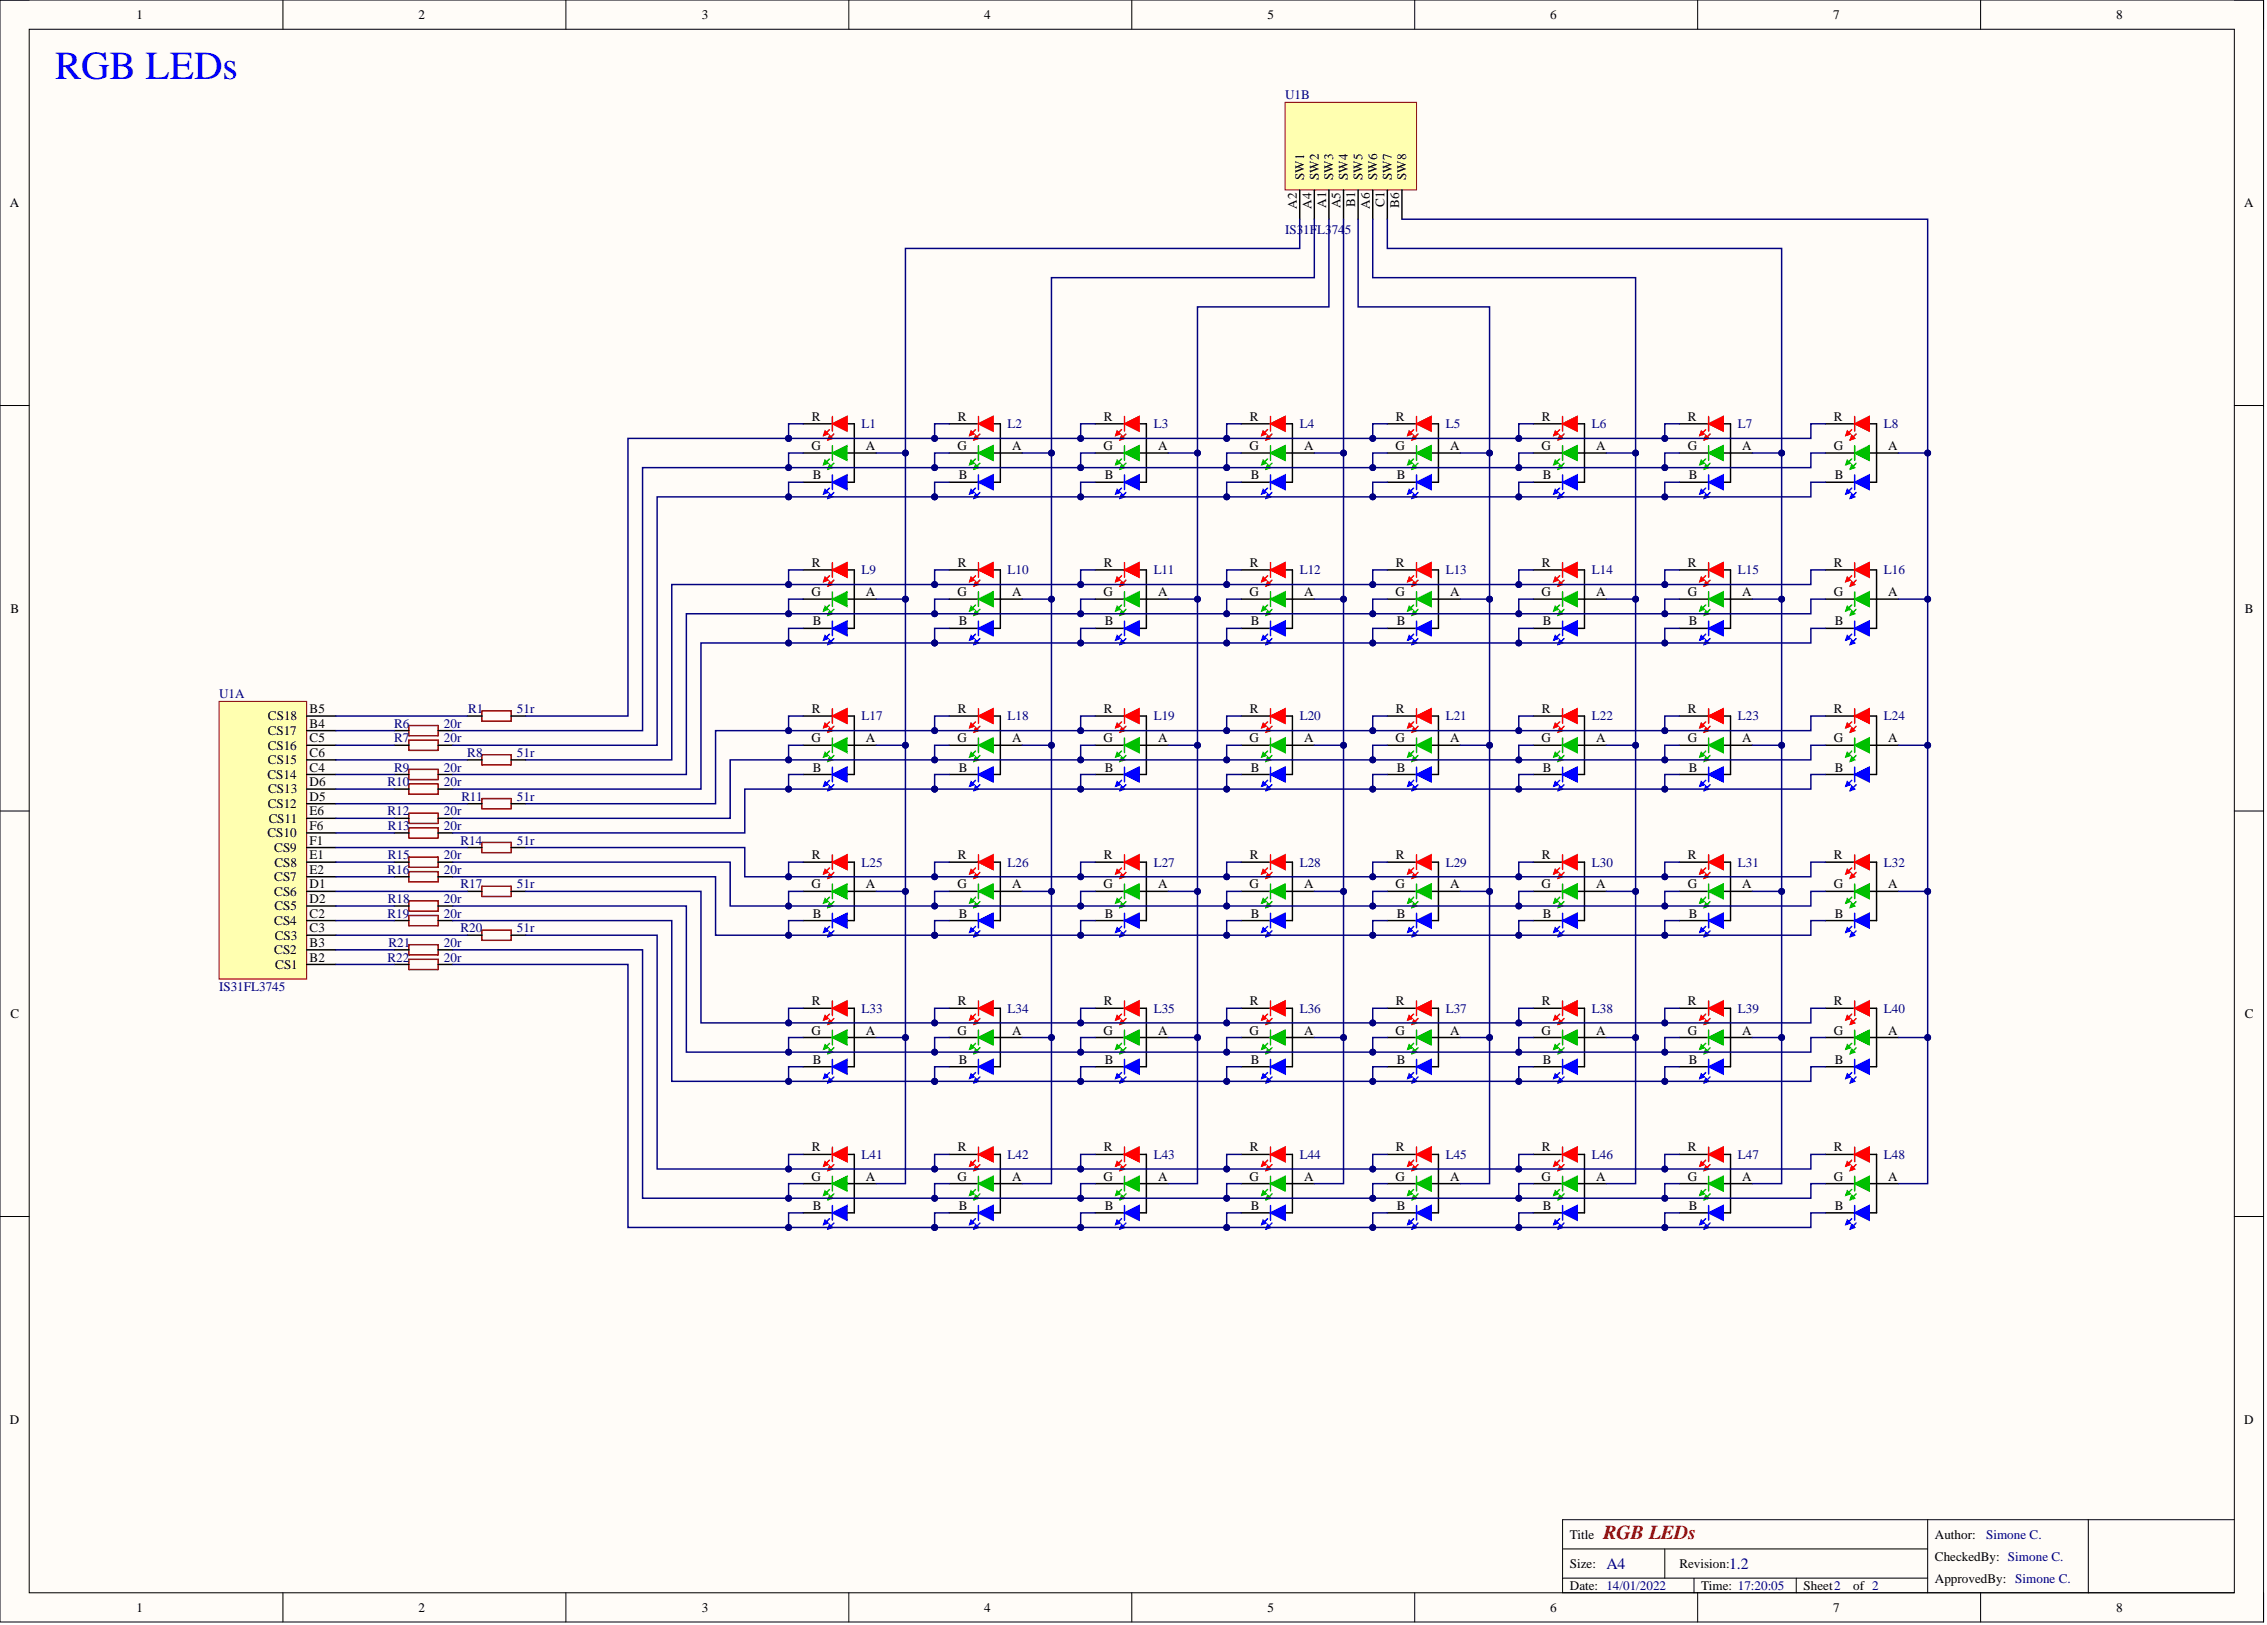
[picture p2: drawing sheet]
<svg xmlns="http://www.w3.org/2000/svg" width="393mm" height="282mm" viewBox="0 0 393 282" stroke-linecap="round" stroke-linejoin="round" font-family="sans-serif">
<defs><g id="words">
<text font-size="6.9" fill="#00f" x="9.5" y="13.7">RGB LEDs</text>
<text font-size="3.4" fill="#800000" x="278.2" y="266.9">RGB LEDs</text>
<g font-size="2.7" fill="#000080">
<text x="278.7" y="272.1">A4</text>
<text x="300" y="272.1">1.2</text>
</g>
<g font-size="2.3">
<text x="23.7" y="3.3">1</text>
<text x="72.6" y="3.3">2</text>
<text x="121.8" y="3.3">3</text>
<text x="170.8" y="3.3">4</text>
<text x="219.9" y="3.3">5</text>
<text x="269" y="3.3">6</text>
<text x="318.1" y="3.3">7</text>
<text x="367.2" y="3.3">8</text>
<text x="1.7" y="36">A</text>
<text x="226.3" y="31.2" transform="rotate(-90 226.3 31.2)">SW1</text>
<text x="228.8" y="31.2" transform="rotate(-90 228.8 31.2)">SW2</text>
<text x="230.1" y="36" transform="rotate(-90 230.1 36)">A1</text>
<text x="231.3" y="31.2" transform="rotate(-90 231.3 31.2)">SW3</text>
<text x="233.9" y="31.2" transform="rotate(-90 233.9 31.2)">SW4</text>
<text x="235.1" y="35.9" transform="rotate(-90 235.1 35.9)">B1</text>
<text x="236.4" y="31.2" transform="rotate(-90 236.4 31.2)">SW5</text>
<text x="238.9" y="31.2" transform="rotate(-90 238.9 31.2)">SW6</text>
<text x="240.2" y="35.9" transform="rotate(-90 240.2 35.9)">C1</text>
<text x="241.5" y="31.2" transform="rotate(-90 241.5 31.2)">SW7</text>
<text x="244" y="31.2" transform="rotate(-90 244 31.2)">SW8</text>
<text x="389.4" y="36">A</text>
<text x="225" y="36.2" transform="rotate(-90 225 36.2)">A2</text>
<text x="227.5" y="36.2" transform="rotate(-90 227.5 36.2)">A4</text>
<text x="232.6" y="36.1" transform="rotate(-90 232.6 36.1)">A5</text>
<text x="237.7" y="36.2" transform="rotate(-90 237.7 36.2)">A6</text>
<text x="242.7" y="36" transform="rotate(-90 242.7 36)">B6</text>
<text x="140.8" y="73">R</text>
<text x="166.2" y="73">R</text>
<text x="191.5" y="73">R</text>
<text x="216.9" y="73">R</text>
<text x="242.2" y="73">R</text>
<text x="267.5" y="73">R</text>
<text x="292.9" y="73">R</text>
<text x="318.2" y="73">R</text>
<text x="140.8" y="78.1">G</text>
<text x="141" y="83.1">B</text>
<text x="150.3" y="78.1">A</text>
<text x="166.1" y="78.1">G</text>
<text x="166.3" y="83.1">B</text>
<text x="175.6" y="78.1">A</text>
<text x="191.5" y="78.1">G</text>
<text x="191.7" y="83.1">B</text>
<text x="200.9" y="78.1">A</text>
<text x="216.8" y="78.1">G</text>
<text x="217" y="83.1">B</text>
<text x="226.3" y="78.1">A</text>
<text x="242.2" y="78.1">G</text>
<text x="242.4" y="83.1">B</text>
<text x="251.6" y="78.1">A</text>
<text x="267.5" y="78.1">G</text>
<text x="267.7" y="83.1">B</text>
<text x="277" y="78.1">A</text>
<text x="292.8" y="78.1">G</text>
<text x="293" y="83.1">B</text>
<text x="302.3" y="78.1">A</text>
<text x="318.2" y="78.1">G</text>
<text x="318.4" y="83.1">B</text>
<text x="327.6" y="78.1">A</text>
<text x="140.8" y="98.3">R</text>
<text x="166.2" y="98.3">R</text>
<text x="191.5" y="98.3">R</text>
<text x="216.9" y="98.3">R</text>
<text x="242.2" y="98.3">R</text>
<text x="267.5" y="98.3">R</text>
<text x="292.9" y="98.3">R</text>
<text x="318.2" y="98.3">R</text>
<text x="1.8" y="106.3">B</text>
<text x="140.8" y="103.4">G</text>
<text x="150.3" y="103.4">A</text>
<text x="166.1" y="103.4">G</text>
<text x="175.6" y="103.4">A</text>
<text x="191.5" y="103.4">G</text>
<text x="200.9" y="103.4">A</text>
<text x="216.8" y="103.4">G</text>
<text x="226.3" y="103.4">A</text>
<text x="242.2" y="103.4">G</text>
<text x="251.6" y="103.4">A</text>
<text x="267.5" y="103.4">G</text>
<text x="277" y="103.4">A</text>
<text x="292.8" y="103.4">G</text>
<text x="302.3" y="103.4">A</text>
<text x="318.2" y="103.4">G</text>
<text x="327.6" y="103.4">A</text>
<text x="389.5" y="106.3">B</text>
<text x="141" y="108.5">B</text>
<text x="166.3" y="108.5">B</text>
<text x="191.7" y="108.5">B</text>
<text x="217" y="108.5">B</text>
<text x="242.4" y="108.5">B</text>
<text x="267.7" y="108.5">B</text>
<text x="293" y="108.5">B</text>
<text x="318.4" y="108.5">B</text>
<text x="46.5" y="125">CS18</text>
<text x="53.7" y="123.7">B5</text>
<text x="140.8" y="123.7">R</text>
<text x="166.2" y="123.7">R</text>
<text x="191.5" y="123.7">R</text>
<text x="216.9" y="123.7">R</text>
<text x="242.2" y="123.7">R</text>
<text x="267.5" y="123.7">R</text>
<text x="292.9" y="123.7">R</text>
<text x="318.2" y="123.7">R</text>
<text x="46.5" y="130">CS16</text>
<text x="46.5" y="127.5">CS17</text>
<text x="53.7" y="131.3">C6</text>
<text x="53.7" y="128.8">C5</text>
<text x="53.7" y="126.2">B4</text>
<text x="140.8" y="128.8">G</text>
<text x="150.3" y="128.8">A</text>
<text x="166.1" y="128.8">G</text>
<text x="175.6" y="128.8">A</text>
<text x="191.5" y="128.8">G</text>
<text x="200.9" y="128.8">A</text>
<text x="216.8" y="128.8">G</text>
<text x="226.3" y="128.8">A</text>
<text x="242.2" y="128.8">G</text>
<text x="251.6" y="128.8">A</text>
<text x="267.5" y="128.8">G</text>
<text x="277" y="128.8">A</text>
<text x="292.8" y="128.8">G</text>
<text x="302.3" y="128.8">A</text>
<text x="318.2" y="128.8">G</text>
<text x="327.6" y="128.8">A</text>
<text x="46.4" y="135.1">CS14</text>
<text x="46.5" y="132.6">CS15</text>
<text x="46.5" y="137.6">CS13</text>
<text x="53.7" y="136.4">D6</text>
<text x="53.7" y="133.8">C4</text>
<text x="141" y="133.8">B</text>
<text x="166.3" y="133.8">B</text>
<text x="191.7" y="133.8">B</text>
<text x="217" y="133.8">B</text>
<text x="242.4" y="133.8">B</text>
<text x="267.7" y="133.8">B</text>
<text x="293" y="133.8">B</text>
<text x="318.4" y="133.8">B</text>
<text x="46.5" y="140.2">CS12</text>
<text x="46.6" y="142.7">CS11</text>
<text x="53.7" y="144">F6</text>
<text x="53.7" y="141.4">E6</text>
<text x="53.7" y="138.9">D5</text>
<text x="46.4" y="145.2">CS10</text>
<text x="47.6" y="147.8">CS9</text>
<text x="53.7" y="149">E1</text>
<text x="53.7" y="146.5">F1</text>
<text x="140.8" y="149">R</text>
<text x="166.2" y="149">R</text>
<text x="191.5" y="149">R</text>
<text x="216.9" y="149">R</text>
<text x="242.2" y="149">R</text>
<text x="267.5" y="149">R</text>
<text x="292.9" y="149">R</text>
<text x="318.2" y="149">R</text>
<text x="47.6" y="155.4">CS6</text>
<text x="47.6" y="152.8">CS7</text>
<text x="47.6" y="150.3">CS8</text>
<text x="53.7" y="154.1">D1</text>
<text x="53.7" y="151.6">E2</text>
<text x="140.8" y="154.1">G</text>
<text x="150.3" y="154.1">A</text>
<text x="166.1" y="154.1">G</text>
<text x="175.6" y="154.1">A</text>
<text x="191.5" y="154.1">G</text>
<text x="200.9" y="154.1">A</text>
<text x="216.8" y="154.1">G</text>
<text x="226.3" y="154.1">A</text>
<text x="242.2" y="154.1">G</text>
<text x="251.6" y="154.1">A</text>
<text x="267.5" y="154.1">G</text>
<text x="277" y="154.1">A</text>
<text x="292.8" y="154.1">G</text>
<text x="302.3" y="154.1">A</text>
<text x="318.2" y="154.1">G</text>
<text x="327.6" y="154.1">A</text>
<text x="47.6" y="160.4">CS4</text>
<text x="47.6" y="157.9">CS5</text>
<text x="53.7" y="161.7">C3</text>
<text x="53.7" y="159.2">C2</text>
<text x="53.7" y="156.6">D2</text>
<text x="141" y="159.2">B</text>
<text x="166.3" y="159.2">B</text>
<text x="191.7" y="159.2">B</text>
<text x="217" y="159.2">B</text>
<text x="242.4" y="159.2">B</text>
<text x="267.7" y="159.2">B</text>
<text x="293" y="159.2">B</text>
<text x="318.4" y="159.2">B</text>
<text x="47.6" y="165.5">CS2</text>
<text x="47.7" y="163">CS3</text>
<text x="53.7" y="166.8">B2</text>
<text x="53.7" y="164.2">B3</text>
<text x="47.8" y="168.1">CS1</text>
<text x="1.8" y="176.6">C</text>
<text x="140.8" y="179.5">G</text>
<text x="140.8" y="174.4">R</text>
<text x="150.3" y="179.5">A</text>
<text x="166.1" y="179.5">G</text>
<text x="166.2" y="174.4">R</text>
<text x="175.6" y="179.5">A</text>
<text x="191.5" y="179.5">G</text>
<text x="191.5" y="174.4">R</text>
<text x="200.9" y="179.5">A</text>
<text x="216.8" y="179.5">G</text>
<text x="216.9" y="174.4">R</text>
<text x="226.3" y="179.5">A</text>
<text x="242.2" y="179.5">G</text>
<text x="242.2" y="174.4">R</text>
<text x="251.6" y="179.5">A</text>
<text x="267.5" y="179.5">G</text>
<text x="267.5" y="174.4">R</text>
<text x="277" y="179.5">A</text>
<text x="292.8" y="179.5">G</text>
<text x="292.9" y="174.4">R</text>
<text x="302.3" y="179.5">A</text>
<text x="318.2" y="179.5">G</text>
<text x="318.2" y="174.4">R</text>
<text x="327.6" y="179.5">A</text>
<text x="389.5" y="176.6">C</text>
<text x="141" y="184.5">B</text>
<text x="166.3" y="184.5">B</text>
<text x="191.7" y="184.5">B</text>
<text x="217" y="184.5">B</text>
<text x="242.4" y="184.5">B</text>
<text x="267.7" y="184.5">B</text>
<text x="293" y="184.5">B</text>
<text x="318.4" y="184.5">B</text>
<text x="140.8" y="199.7">R</text>
<text x="166.2" y="199.7">R</text>
<text x="191.5" y="199.7">R</text>
<text x="216.9" y="199.7">R</text>
<text x="242.2" y="199.7">R</text>
<text x="267.5" y="199.7">R</text>
<text x="292.9" y="199.7">R</text>
<text x="318.2" y="199.7">R</text>
<text x="140.8" y="204.8">G</text>
<text x="141" y="209.9">B</text>
<text x="150.3" y="204.8">A</text>
<text x="166.1" y="204.8">G</text>
<text x="166.3" y="209.9">B</text>
<text x="175.6" y="204.8">A</text>
<text x="191.5" y="204.8">G</text>
<text x="191.7" y="209.9">B</text>
<text x="200.9" y="204.8">A</text>
<text x="216.8" y="204.8">G</text>
<text x="217" y="209.9">B</text>
<text x="226.3" y="204.8">A</text>
<text x="242.2" y="204.8">G</text>
<text x="242.4" y="209.9">B</text>
<text x="251.6" y="204.8">A</text>
<text x="267.5" y="204.8">G</text>
<text x="267.7" y="209.9">B</text>
<text x="277" y="204.8">A</text>
<text x="292.8" y="204.8">G</text>
<text x="293" y="209.9">B</text>
<text x="302.3" y="204.8">A</text>
<text x="318.2" y="204.8">G</text>
<text x="318.4" y="209.9">B</text>
<text x="327.6" y="204.8">A</text>
<text x="1.7" y="247">D</text>
<text x="389.4" y="247">D</text>
<text x="272.4" y="266.9">Title</text>
<text x="335.7" y="266.9">Author:</text>
<text x="272.4" y="272">Size:</text>
<text x="272.4" y="275.8">Date: 14/01/2022</text>
<text x="291.4" y="272">Revision:</text>
<text x="295.2" y="275.8">Time: 17:20:05</text>
<text x="312.9" y="275.8">Sheet2</text>
<text x="321.5" y="275.8">of 2</text>
<text x="335.7" y="270.7">CheckedBy: Simone C.</text>
<text x="335.7" y="274.5">ApprovedBy: Simone C.</text>
<text x="23.7" y="279.6">1</text>
<text x="72.6" y="279.6">2</text>
<text x="121.8" y="279.6">3</text>
<text x="170.8" y="279.6">4</text>
<text x="219.9" y="279.6">5</text>
<text x="269" y="279.6">6</text>
<text x="318.1" y="279.6">7</text>
<text x="367.2" y="279.6">8</text>
</g>
<g font-size="2.3" fill="#000080">
<text x="223" y="17.2">U1B</text>
<text x="223" y="40.6">IS31FL3745</text>
<text x="149.5" y="74.3">L1</text>
<text x="174.8" y="74.3">L2</text>
<text x="200.2" y="74.3">L3</text>
<text x="225.5" y="74.3">L4</text>
<text x="250.9" y="74.3">L5</text>
<text x="276.2" y="74.3">L6</text>
<text x="301.5" y="74.3">L7</text>
<text x="326.9" y="74.3">L8</text>
<text x="149.5" y="99.6">L9</text>
<text x="174.8" y="99.6">L10</text>
<text x="200.2" y="99.6">L11</text>
<text x="225.5" y="99.6">L12</text>
<text x="250.9" y="99.6">L13</text>
<text x="276.2" y="99.6">L14</text>
<text x="301.5" y="99.6">L15</text>
<text x="326.9" y="99.6">L16</text>
<text x="38" y="121.2">U1A</text>
<text x="81.2" y="123.7">R1</text>
<text x="89.7" y="123.7">51r</text>
<text x="149.5" y="125">L17</text>
<text x="174.8" y="125">L18</text>
<text x="200.2" y="125">L19</text>
<text x="225.5" y="125">L20</text>
<text x="250.9" y="125">L21</text>
<text x="276.2" y="125">L22</text>
<text x="301.5" y="125">L23</text>
<text x="326.9" y="125">L24</text>
<text x="68.4" y="126.2">R6</text>
<text x="68.4" y="128.8">R7</text>
<text x="77" y="126.2">20r</text>
<text x="77" y="128.8">20r</text>
<text x="81.1" y="131.3">R8</text>
<text x="89.7" y="131.3">51r</text>
<text x="67.2" y="136.4">R10</text>
<text x="68.4" y="133.8">R9</text>
<text x="77" y="133.8">20r</text>
<text x="77" y="136.4">20r</text>
<text x="67.2" y="141.4">R12</text>
<text x="67.3" y="144">R13</text>
<text x="77" y="141.4">20r</text>
<text x="77" y="144">20r</text>
<text x="80.1" y="138.9">R11</text>
<text x="89.7" y="138.9">51r</text>
<text x="67.3" y="149">R15</text>
<text x="77" y="149">20r</text>
<text x="79.9" y="146.5">R14</text>
<text x="89.7" y="146.5">51r</text>
<text x="67.2" y="151.6">R16</text>
<text x="77" y="151.6">20r</text>
<text x="79.9" y="154.1">R17</text>
<text x="89.7" y="154.1">51r</text>
<text x="149.5" y="150.3">L25</text>
<text x="174.8" y="150.3">L26</text>
<text x="200.2" y="150.3">L27</text>
<text x="225.5" y="150.3">L28</text>
<text x="250.9" y="150.3">L29</text>
<text x="276.2" y="150.3">L30</text>
<text x="301.5" y="150.3">L31</text>
<text x="326.9" y="150.3">L32</text>
<text x="67.2" y="159.2">R19</text>
<text x="67.3" y="156.6">R18</text>
<text x="77" y="156.6">20r</text>
<text x="77" y="159.2">20r</text>
<text x="79.9" y="161.7">R20</text>
<text x="89.7" y="161.7">51r</text>
<text x="67.2" y="166.8">R22</text>
<text x="67.4" y="164.2">R21</text>
<text x="77" y="164.2">20r</text>
<text x="77" y="166.8">20r</text>
<text x="38" y="171.9">IS31FL3745</text>
<text x="149.5" y="175.7">L33</text>
<text x="174.8" y="175.7">L34</text>
<text x="200.2" y="175.7">L35</text>
<text x="225.5" y="175.7">L36</text>
<text x="250.9" y="175.7">L37</text>
<text x="276.2" y="175.7">L38</text>
<text x="301.5" y="175.7">L39</text>
<text x="326.9" y="175.7">L40</text>
<text x="149.5" y="201">L41</text>
<text x="174.8" y="201">L42</text>
<text x="200.2" y="201">L43</text>
<text x="225.5" y="201">L44</text>
<text x="250.9" y="201">L45</text>
<text x="276.2" y="201">L46</text>
<text x="301.5" y="201">L47</text>
<text x="326.9" y="201">L48</text>
<text x="344.6" y="266.9">Simone C.</text>
</g>
</g></defs>
<path d="M0 0h392.7v281.3h-392.7z" fill-rule="evenodd" fill="#fffcf8"/>
<path d="M0 0h392.7v281.3h-392.7z" fill="none" stroke="#000" stroke-width=".17"/>
<path d="M5.1 5.1h382.6v271.2h-382.6z" fill-rule="evenodd" fill="#fffcf8"/>
<g fill="none" stroke="#000" stroke-width=".17">
<path d="M0 0h5.1M5.1 5.1h382.6v271.2h-382.6zM49.1 0v5.1M98.2 0v5.1M147.3 0v5.1M196.4 0v5.1M245.5 0v5.1M294.6 0v5.1M343.7 0v5.1M387.7 0h5v5.1M0 70.3h5.1M387.7 70.3h5"/>
<path d="M0 140.7h5.1M387.7 140.7h5M0 211h5.1M387.7 211h5M49.1 276.3v5M98.2 276.3v5M147.3 276.3v5M196.4 276.3v5M245.5 276.3v5M271.1 268.7h63.4M271.1 273.7h63.4M288.9 268.7v5"/>
<path d="M293.9 273.7v2.6M294.6 276.3v5M311.7 273.7v2.6M334.5 263.6v12.7M343.7 276.3v5M362.3 263.6v12.7M387.7 263.6h-116.6v12.7h116.6M392.7 276.3v5"/>
</g>
<path d="M139.4 73.5h5M139.4 78.6h5M139.4 83.6h5" fill="none" stroke="#000" stroke-width=".25"/>
<path d="M143.9 79.6l-1 1M144.7 80.4l-1 1" fill="none" stroke="#00bf00" stroke-width=".25"/>
<path d="M143.2 79.8l.5 .6-.8 .2z" fill="#00bf00"/>
<path d="M143.2 79.8l.5 .6-.8 .2z" fill="none" stroke="#00bf00" stroke-width=".25"/>
<path d="M143.9 80.6l.5 .5-.7 .3z" fill="#00bf00"/>
<path d="M143.9 80.6l.5 .5-.7 .3z" fill="none" stroke="#00bf00" stroke-width=".25"/>
<path d="M147 73.5h1.2v10.1h-1.2M147 78.6h1.2" fill="none" stroke="#000" stroke-width=".25"/>
<path d="M144.4 78.6l2.6-1.3v2.5z" fill="#00bf00"/>
<path d="M144.4 78.6l2.6-1.3v2.5zM144.4 77.3v2.5" fill="none" stroke="#00bf00" stroke-width=".25"/>
<path d="M148.2 78.6h3.8" fill="none" stroke="#000" stroke-width=".25"/>
<path d="M143.9 74.5l-1 1M144.7 75.3l-1 1" fill="none" stroke="#f00" stroke-width=".25"/>
<path d="M143.2 74.8l.5 .5-.8 .2z" fill="#f00"/>
<path d="M143.2 74.8l.5 .5-.8 .2z" fill="none" stroke="#f00" stroke-width=".25"/>
<path d="M143.9 75.5l.5 .5-.7 .3z" fill="#f00"/>
<path d="M143.9 75.5l.5 .5-.7 .3z" fill="none" stroke="#f00" stroke-width=".25"/>
<path d="M144.4 73.5l2.6-1.3v2.6z" fill="#f00"/>
<path d="M144.4 73.5l2.6-1.3v2.6zM144.4 72.2v2.6" fill="none" stroke="#f00" stroke-width=".25"/>
<path d="M143.9 84.7l-1 1M144.7 85.4l-1 1" fill="none" stroke="#00f" stroke-width=".25"/>
<path d="M143.2 84.9l.5 .5-.8 .3z" fill="#00f"/>
<path d="M143.2 84.9l.5 .5-.8 .3z" fill="none" stroke="#00f" stroke-width=".25"/>
<path d="M143.9 85.7l.5 .5-.7 .2z" fill="#00f"/>
<path d="M143.9 85.7l.5 .5-.7 .2z" fill="none" stroke="#00f" stroke-width=".25"/>
<path d="M144.4 83.6l2.6-1.2v2.5z" fill="#00f"/>
<path d="M144.4 83.6l2.6-1.2v2.5zM144.4 82.4v2.5" fill="none" stroke="#00f" stroke-width=".25"/>
<path d="M38 121.7h15.2v48.1h-15.2z" fill-rule="evenodd" fill="#ffffb0"/>
<path d="M38 121.7h15.2v48.1h-15.2z" fill="none" stroke="#800000" stroke-width=".17"/>
<g fill="none" stroke="#000" stroke-width=".25">
<path d="M53.2 139.4h5.1M53.2 136.9h5.1M53.2 124.2h5.1M53.2 134.3h5.1M53.2 131.8h5.1M53.2 129.3h5.1M53.2 126.7h5.1M53.2 159.7h5.1M53.2 157.2h5.1M53.2 154.6h5.1M53.2 152.1h5.1M53.2 149.5h5.1"/>
<path d="M53.2 144.5h5.1M53.2 147h5.1M53.2 141.9h5.1M53.2 167.3h5.1M53.2 164.8h5.1M53.2 162.2h5.1"/>
</g>
<path d="M223 17.7h22.8v15.3h-22.8z" fill-rule="evenodd" fill="#ffffb0"/>
<path d="M223 17.7h22.8v15.3h-22.8z" fill="none" stroke="#800000" stroke-width=".17"/>
<path d="M225.5 33v5M228 33v5M230.6 33v5M233.1 33v5M235.6 33v5M238.2 33v5M240.7 33v5M243.3 33v5M164.7 73.5h5.1M164.7 78.6h5.1M164.7 83.6h5.1" fill="none" stroke="#000" stroke-width=".25"/>
<path d="M169.3 79.6l-1.1 1M170 80.4l-1 1" fill="none" stroke="#00bf00" stroke-width=".25"/>
<path d="M168.5 79.8l.5 .6-.8 .2z" fill="#00bf00"/>
<path d="M168.5 79.8l.5 .6-.8 .2z" fill="none" stroke="#00bf00" stroke-width=".25"/>
<path d="M169.3 80.6l.5 .5-.8 .3z" fill="#00bf00"/>
<path d="M169.3 80.6l.5 .5-.8 .3z" fill="none" stroke="#00bf00" stroke-width=".25"/>
<path d="M172.3 73.5h1.3v10.1h-1.3M172.3 78.6h1.3" fill="none" stroke="#000" stroke-width=".25"/>
<path d="M169.8 78.6l2.5-1.3v2.5z" fill="#00bf00"/>
<path d="M169.8 78.6l2.5-1.3v2.5zM169.8 77.3v2.5" fill="none" stroke="#00bf00" stroke-width=".25"/>
<path d="M173.6 78.6h3.8" fill="none" stroke="#000" stroke-width=".25"/>
<path d="M169.3 74.5l-1.1 1M170 75.3l-1 1" fill="none" stroke="#f00" stroke-width=".25"/>
<path d="M168.5 74.8l.5 .5-.8 .2z" fill="#f00"/>
<path d="M168.5 74.8l.5 .5-.8 .2z" fill="none" stroke="#f00" stroke-width=".25"/>
<path d="M169.3 75.5l.5 .5-.8 .3z" fill="#f00"/>
<path d="M169.3 75.5l.5 .5-.8 .3z" fill="none" stroke="#f00" stroke-width=".25"/>
<path d="M169.8 73.5l2.5-1.3v2.6z" fill="#f00"/>
<path d="M169.8 73.5l2.5-1.3v2.6zM169.8 72.2v2.6" fill="none" stroke="#f00" stroke-width=".25"/>
<path d="M169.3 84.7l-1.1 1M170 85.4l-1 1" fill="none" stroke="#00f" stroke-width=".25"/>
<path d="M168.5 84.9l.5 .5-.8 .3z" fill="#00f"/>
<path d="M168.5 84.9l.5 .5-.8 .3z" fill="none" stroke="#00f" stroke-width=".25"/>
<path d="M169.3 85.7l.5 .5-.8 .2z" fill="#00f"/>
<path d="M169.3 85.7l.5 .5-.8 .2z" fill="none" stroke="#00f" stroke-width=".25"/>
<path d="M169.8 83.6l2.5-1.2v2.5z" fill="#00f"/>
<path d="M169.8 83.6l2.5-1.2v2.5zM169.8 82.4v2.5" fill="none" stroke="#00f" stroke-width=".25"/>
<path d="M190 73.5h5.1M190 78.6h5.1M190 83.6h5.1" fill="none" stroke="#000" stroke-width=".25"/>
<path d="M194.6 79.6l-1 1M195.4 80.4l-1.1 1" fill="none" stroke="#00bf00" stroke-width=".25"/>
<path d="M193.8 79.8l.5 .6-.7 .2z" fill="#00bf00"/>
<path d="M193.8 79.8l.5 .6-.7 .2z" fill="none" stroke="#00bf00" stroke-width=".25"/>
<path d="M194.6 80.6l.5 .5-.8 .3z" fill="#00bf00"/>
<path d="M194.6 80.6l.5 .5-.8 .3z" fill="none" stroke="#00bf00" stroke-width=".25"/>
<path d="M197.6 73.5h1.3v10.1h-1.3M197.6 78.6h1.3" fill="none" stroke="#000" stroke-width=".25"/>
<path d="M195.1 78.6l2.5-1.3v2.5z" fill="#00bf00"/>
<path d="M195.1 78.6l2.5-1.3v2.5zM195.1 77.3v2.5" fill="none" stroke="#00bf00" stroke-width=".25"/>
<path d="M198.9 78.6h3.8" fill="none" stroke="#000" stroke-width=".25"/>
<path d="M194.6 74.5l-1 1M195.4 75.3l-1.1 1" fill="none" stroke="#f00" stroke-width=".25"/>
<path d="M193.8 74.8l.5 .5-.7 .2z" fill="#f00"/>
<path d="M193.8 74.8l.5 .5-.7 .2z" fill="none" stroke="#f00" stroke-width=".25"/>
<path d="M194.6 75.5l.5 .5-.8 .3z" fill="#f00"/>
<path d="M194.6 75.5l.5 .5-.8 .3z" fill="none" stroke="#f00" stroke-width=".25"/>
<path d="M195.1 73.5l2.5-1.3v2.6z" fill="#f00"/>
<path d="M195.1 73.5l2.5-1.3v2.6zM195.1 72.2v2.6" fill="none" stroke="#f00" stroke-width=".25"/>
<path d="M194.6 84.7l-1 1M195.4 85.4l-1.1 1" fill="none" stroke="#00f" stroke-width=".25"/>
<path d="M193.8 84.9l.5 .5-.7 .3z" fill="#00f"/>
<path d="M193.8 84.9l.5 .5-.7 .3z" fill="none" stroke="#00f" stroke-width=".25"/>
<path d="M194.6 85.7l.5 .5-.8 .2z" fill="#00f"/>
<path d="M194.6 85.7l.5 .5-.8 .2z" fill="none" stroke="#00f" stroke-width=".25"/>
<path d="M195.1 83.6l2.5-1.2v2.5z" fill="#00f"/>
<path d="M195.1 83.6l2.5-1.2v2.5zM195.1 82.4v2.5" fill="none" stroke="#00f" stroke-width=".25"/>
<path d="M215.4 73.5h5M215.4 78.6h5M215.4 83.6h5" fill="none" stroke="#000" stroke-width=".25"/>
<path d="M219.9 79.6l-1 1M220.7 80.4l-1 1" fill="none" stroke="#00bf00" stroke-width=".25"/>
<path d="M219.2 79.8l.5 .6-.8 .2z" fill="#00bf00"/>
<path d="M219.2 79.8l.5 .6-.8 .2z" fill="none" stroke="#00bf00" stroke-width=".25"/>
<path d="M219.9 80.6l.5 .5-.7 .3z" fill="#00bf00"/>
<path d="M219.9 80.6l.5 .5-.7 .3z" fill="none" stroke="#00bf00" stroke-width=".25"/>
<path d="M223 73.5h1.2v10.1h-1.2M223 78.6h1.2" fill="none" stroke="#000" stroke-width=".25"/>
<path d="M220.4 78.6l2.6-1.3v2.5z" fill="#00bf00"/>
<path d="M220.4 78.6l2.6-1.3v2.5zM220.4 77.3v2.5" fill="none" stroke="#00bf00" stroke-width=".25"/>
<path d="M224.2 78.6h3.8" fill="none" stroke="#000" stroke-width=".25"/>
<path d="M219.9 74.5l-1 1M220.7 75.3l-1 1" fill="none" stroke="#f00" stroke-width=".25"/>
<path d="M219.2 74.8l.5 .5-.8 .2z" fill="#f00"/>
<path d="M219.2 74.8l.5 .5-.8 .2z" fill="none" stroke="#f00" stroke-width=".25"/>
<path d="M219.9 75.5l.5 .5-.7 .3z" fill="#f00"/>
<path d="M219.9 75.5l.5 .5-.7 .3z" fill="none" stroke="#f00" stroke-width=".25"/>
<path d="M220.4 73.5l2.6-1.3v2.6z" fill="#f00"/>
<path d="M220.4 73.5l2.6-1.3v2.6zM220.4 72.2v2.6" fill="none" stroke="#f00" stroke-width=".25"/>
<path d="M219.9 84.7l-1 1M220.7 85.4l-1 1" fill="none" stroke="#00f" stroke-width=".25"/>
<path d="M219.2 84.9l.5 .5-.8 .3z" fill="#00f"/>
<path d="M219.2 84.9l.5 .5-.8 .3z" fill="none" stroke="#00f" stroke-width=".25"/>
<path d="M219.9 85.7l.5 .5-.7 .2z" fill="#00f"/>
<path d="M219.9 85.7l.5 .5-.7 .2z" fill="none" stroke="#00f" stroke-width=".25"/>
<path d="M220.4 83.6l2.6-1.2v2.5z" fill="#00f"/>
<path d="M220.4 83.6l2.6-1.2v2.5zM220.4 82.4v2.5" fill="none" stroke="#00f" stroke-width=".25"/>
<path d="M240.7 73.5h5.1M240.7 78.6h5.1M240.7 83.6h5.1" fill="none" stroke="#000" stroke-width=".25"/>
<path d="M245.3 79.6l-1 1M246 80.4l-1 1" fill="none" stroke="#00bf00" stroke-width=".25"/>
<path d="M244.5 79.8l.5 .6-.7 .2z" fill="#00bf00"/>
<path d="M244.5 79.8l.5 .6-.7 .2z" fill="none" stroke="#00bf00" stroke-width=".25"/>
<path d="M245.3 80.6l.5 .5-.8 .3z" fill="#00bf00"/>
<path d="M245.3 80.6l.5 .5-.8 .3z" fill="none" stroke="#00bf00" stroke-width=".25"/>
<path d="M248.3 73.5h1.3v10.1h-1.3M248.3 78.6h1.3" fill="none" stroke="#000" stroke-width=".25"/>
<path d="M245.8 78.6l2.5-1.3v2.5z" fill="#00bf00"/>
<path d="M245.8 78.6l2.5-1.3v2.5zM245.8 77.3v2.5" fill="none" stroke="#00bf00" stroke-width=".25"/>
<path d="M249.6 78.6h3.8" fill="none" stroke="#000" stroke-width=".25"/>
<path d="M245.3 74.5l-1 1M246 75.3l-1 1" fill="none" stroke="#f00" stroke-width=".25"/>
<path d="M244.5 74.8l.5 .5-.7 .2z" fill="#f00"/>
<path d="M244.5 74.8l.5 .5-.7 .2z" fill="none" stroke="#f00" stroke-width=".25"/>
<path d="M245.3 75.5l.5 .5-.8 .3z" fill="#f00"/>
<path d="M245.3 75.5l.5 .5-.8 .3z" fill="none" stroke="#f00" stroke-width=".25"/>
<path d="M245.8 73.5l2.5-1.3v2.6z" fill="#f00"/>
<path d="M245.8 73.5l2.5-1.3v2.6zM245.8 72.2v2.6" fill="none" stroke="#f00" stroke-width=".25"/>
<path d="M245.3 84.7l-1 1M246 85.4l-1 1" fill="none" stroke="#00f" stroke-width=".25"/>
<path d="M244.5 84.9l.5 .5-.7 .3z" fill="#00f"/>
<path d="M244.5 84.9l.5 .5-.7 .3z" fill="none" stroke="#00f" stroke-width=".25"/>
<path d="M245.3 85.7l.5 .5-.8 .2z" fill="#00f"/>
<path d="M245.3 85.7l.5 .5-.8 .2z" fill="none" stroke="#00f" stroke-width=".25"/>
<path d="M245.8 83.6l2.5-1.2v2.5z" fill="#00f"/>
<path d="M245.8 83.6l2.5-1.2v2.5zM245.8 82.4v2.5" fill="none" stroke="#00f" stroke-width=".25"/>
<path d="M266.1 73.5h5M266.1 78.6h5M266.1 83.6h5" fill="none" stroke="#000" stroke-width=".25"/>
<path d="M270.6 79.6l-1 1M271.4 80.4l-1 1" fill="none" stroke="#00bf00" stroke-width=".25"/>
<path d="M269.9 79.8l.5 .6-.8 .2z" fill="#00bf00"/>
<path d="M269.9 79.8l.5 .6-.8 .2z" fill="none" stroke="#00bf00" stroke-width=".25"/>
<path d="M270.6 80.6l.5 .5-.7 .3z" fill="#00bf00"/>
<path d="M270.6 80.6l.5 .5-.7 .3z" fill="none" stroke="#00bf00" stroke-width=".25"/>
<path d="M273.7 73.5h1.2v10.1h-1.2M273.7 78.6h1.2" fill="none" stroke="#000" stroke-width=".25"/>
<path d="M271.1 78.6l2.6-1.3v2.5z" fill="#00bf00"/>
<path d="M271.1 78.6l2.6-1.3v2.5zM271.1 77.3v2.5" fill="none" stroke="#00bf00" stroke-width=".25"/>
<path d="M274.9 78.6h3.8" fill="none" stroke="#000" stroke-width=".25"/>
<path d="M270.6 74.5l-1 1M271.4 75.3l-1 1" fill="none" stroke="#f00" stroke-width=".25"/>
<path d="M269.9 74.8l.5 .5-.8 .2z" fill="#f00"/>
<path d="M269.9 74.8l.5 .5-.8 .2z" fill="none" stroke="#f00" stroke-width=".25"/>
<path d="M270.6 75.5l.5 .5-.7 .3z" fill="#f00"/>
<path d="M270.6 75.5l.5 .5-.7 .3z" fill="none" stroke="#f00" stroke-width=".25"/>
<path d="M271.1 73.5l2.6-1.3v2.6z" fill="#f00"/>
<path d="M271.1 73.5l2.6-1.3v2.6zM271.1 72.2v2.6" fill="none" stroke="#f00" stroke-width=".25"/>
<path d="M270.6 84.7l-1 1M271.4 85.4l-1 1" fill="none" stroke="#00f" stroke-width=".25"/>
<path d="M269.9 84.9l.5 .5-.8 .3z" fill="#00f"/>
<path d="M269.9 84.9l.5 .5-.8 .3z" fill="none" stroke="#00f" stroke-width=".25"/>
<path d="M270.6 85.7l.5 .5-.7 .2z" fill="#00f"/>
<path d="M270.6 85.7l.5 .5-.7 .2z" fill="none" stroke="#00f" stroke-width=".25"/>
<path d="M271.1 83.6l2.6-1.2v2.5z" fill="#00f"/>
<path d="M271.1 83.6l2.6-1.2v2.5zM271.1 82.4v2.5" fill="none" stroke="#00f" stroke-width=".25"/>
<path d="M291.4 73.5h5.1M291.4 78.6h5.1M291.4 83.6h5.1" fill="none" stroke="#000" stroke-width=".25"/>
<path d="M296 79.6l-1.1 1M296.7 80.4l-1 1" fill="none" stroke="#00bf00" stroke-width=".25"/>
<path d="M295.2 79.8l.5 .6-.8 .2z" fill="#00bf00"/>
<path d="M295.2 79.8l.5 .6-.8 .2z" fill="none" stroke="#00bf00" stroke-width=".25"/>
<path d="M296 80.6l.5 .5-.8 .3z" fill="#00bf00"/>
<path d="M296 80.6l.5 .5-.8 .3z" fill="none" stroke="#00bf00" stroke-width=".25"/>
<path d="M299 73.5h1.3v10.1h-1.3M299 78.6h1.3" fill="none" stroke="#000" stroke-width=".25"/>
<path d="M296.5 78.6l2.5-1.3v2.5z" fill="#00bf00"/>
<path d="M296.5 78.6l2.5-1.3v2.5zM296.5 77.3v2.5" fill="none" stroke="#00bf00" stroke-width=".25"/>
<path d="M300.3 78.6h3.8" fill="none" stroke="#000" stroke-width=".25"/>
<path d="M296 74.5l-1.1 1M296.7 75.3l-1 1" fill="none" stroke="#f00" stroke-width=".25"/>
<path d="M295.2 74.8l.5 .5-.8 .2z" fill="#f00"/>
<path d="M295.2 74.8l.5 .5-.8 .2z" fill="none" stroke="#f00" stroke-width=".25"/>
<path d="M296 75.5l.5 .5-.8 .3z" fill="#f00"/>
<path d="M296 75.5l.5 .5-.8 .3z" fill="none" stroke="#f00" stroke-width=".25"/>
<path d="M296.5 73.5l2.5-1.3v2.6z" fill="#f00"/>
<path d="M296.5 73.5l2.5-1.3v2.6zM296.5 72.2v2.6" fill="none" stroke="#f00" stroke-width=".25"/>
<path d="M296 84.7l-1.1 1M296.7 85.4l-1 1" fill="none" stroke="#00f" stroke-width=".25"/>
<path d="M295.2 84.9l.5 .5-.8 .3z" fill="#00f"/>
<path d="M295.2 84.9l.5 .5-.8 .3z" fill="none" stroke="#00f" stroke-width=".25"/>
<path d="M296 85.7l.5 .5-.8 .2z" fill="#00f"/>
<path d="M296 85.7l.5 .5-.8 .2z" fill="none" stroke="#00f" stroke-width=".25"/>
<path d="M296.5 83.6l2.5-1.2v2.5z" fill="#00f"/>
<path d="M296.5 83.6l2.5-1.2v2.5zM296.5 82.4v2.5" fill="none" stroke="#00f" stroke-width=".25"/>
<path d="M316.7 73.5h5.1M316.7 78.6h5.1M316.7 83.6h5.1" fill="none" stroke="#000" stroke-width=".25"/>
<path d="M321.3 79.6l-1 1M322.1 80.4l-1.1 1" fill="none" stroke="#00bf00" stroke-width=".25"/>
<path d="M320.5 79.8l.5 .6-.7 .2z" fill="#00bf00"/>
<path d="M320.5 79.8l.5 .6-.7 .2z" fill="none" stroke="#00bf00" stroke-width=".25"/>
<path d="M321.3 80.6l.5 .5-.8 .3z" fill="#00bf00"/>
<path d="M321.3 80.6l.5 .5-.8 .3z" fill="none" stroke="#00bf00" stroke-width=".25"/>
<path d="M324.3 73.5h1.3v10.1h-1.3M324.3 78.6h1.3" fill="none" stroke="#000" stroke-width=".25"/>
<path d="M321.8 78.6l2.5-1.3v2.5z" fill="#00bf00"/>
<path d="M321.8 78.6l2.5-1.3v2.5zM321.8 77.3v2.5" fill="none" stroke="#00bf00" stroke-width=".25"/>
<path d="M325.6 78.6h3.8" fill="none" stroke="#000" stroke-width=".25"/>
<path d="M321.3 74.5l-1 1M322.1 75.3l-1.1 1" fill="none" stroke="#f00" stroke-width=".25"/>
<path d="M320.5 74.8l.5 .5-.7 .2z" fill="#f00"/>
<path d="M320.5 74.8l.5 .5-.7 .2z" fill="none" stroke="#f00" stroke-width=".25"/>
<path d="M321.3 75.5l.5 .5-.8 .3z" fill="#f00"/>
<path d="M321.3 75.5l.5 .5-.8 .3z" fill="none" stroke="#f00" stroke-width=".25"/>
<path d="M321.8 73.5l2.5-1.3v2.6z" fill="#f00"/>
<path d="M321.8 73.5l2.5-1.3v2.6zM321.8 72.2v2.6" fill="none" stroke="#f00" stroke-width=".25"/>
<path d="M321.3 84.7l-1 1M322.1 85.4l-1.1 1" fill="none" stroke="#00f" stroke-width=".25"/>
<path d="M320.5 84.9l.5 .5-.7 .3z" fill="#00f"/>
<path d="M320.5 84.9l.5 .5-.7 .3z" fill="none" stroke="#00f" stroke-width=".25"/>
<path d="M321.3 85.7l.5 .5-.8 .2z" fill="#00f"/>
<path d="M321.3 85.7l.5 .5-.8 .2z" fill="none" stroke="#00f" stroke-width=".25"/>
<path d="M321.8 83.6l2.5-1.2v2.5z" fill="#00f"/>
<path d="M321.8 83.6l2.5-1.2v2.5zM321.8 82.4v2.5" fill="none" stroke="#00f" stroke-width=".25"/>
<path d="M139.4 98.9h5M139.4 103.9h5M139.4 109h5" fill="none" stroke="#000" stroke-width=".25"/>
<path d="M143.9 104.9l-1 1.1M144.7 105.7l-1 1" fill="none" stroke="#00bf00" stroke-width=".25"/>
<path d="M143.2 105.2l.5 .5-.8 .3z" fill="#00bf00"/>
<path d="M143.2 105.2l.5 .5-.8 .3z" fill="none" stroke="#00bf00" stroke-width=".25"/>
<path d="M143.9 106l.5 .5-.7 .2z" fill="#00bf00"/>
<path d="M143.9 106l.5 .5-.7 .2z" fill="none" stroke="#00bf00" stroke-width=".25"/>
<path d="M147 98.9h1.2v10.1h-1.2M147 103.9h1.2" fill="none" stroke="#000" stroke-width=".25"/>
<path d="M144.4 103.9l2.6-1.2v2.5z" fill="#00bf00"/>
<path d="M144.4 103.9l2.6-1.2v2.5zM144.4 102.7v2.5" fill="none" stroke="#00bf00" stroke-width=".25"/>
<path d="M148.2 103.9h3.8" fill="none" stroke="#000" stroke-width=".25"/>
<path d="M143.9 99.9l-1 1M144.7 100.6l-1 1" fill="none" stroke="#f00" stroke-width=".25"/>
<path d="M143.2 100.1l.5 .5-.8 .3z" fill="#f00"/>
<path d="M143.2 100.1l.5 .5-.8 .3z" fill="none" stroke="#f00" stroke-width=".25"/>
<path d="M143.9 100.9l.5 .5-.7 .2z" fill="#f00"/>
<path d="M143.9 100.9l.5 .5-.7 .2z" fill="none" stroke="#f00" stroke-width=".25"/>
<path d="M144.4 98.9l2.6-1.3v2.5z" fill="#f00"/>
<path d="M144.4 98.9l2.6-1.3v2.5zM144.4 97.6v2.5" fill="none" stroke="#f00" stroke-width=".25"/>
<path d="M143.9 110l-1 1M144.7 110.8l-1 1" fill="none" stroke="#00f" stroke-width=".25"/>
<path d="M143.2 110.3l.5 .5-.8 .2z" fill="#00f"/>
<path d="M143.2 110.3l.5 .5-.8 .2z" fill="none" stroke="#00f" stroke-width=".25"/>
<path d="M143.9 111l.5 .5-.7 .3z" fill="#00f"/>
<path d="M143.9 111l.5 .5-.7 .3z" fill="none" stroke="#00f" stroke-width=".25"/>
<path d="M144.4 109l2.6-1.3v2.6z" fill="#00f"/>
<path d="M144.4 109l2.6-1.3v2.6zM144.4 107.7v2.6" fill="none" stroke="#00f" stroke-width=".25"/>
<path d="M164.7 98.9h5.1M164.7 103.9h5.1M164.7 109h5.1" fill="none" stroke="#000" stroke-width=".25"/>
<path d="M169.3 104.9l-1.1 1.1M170 105.7l-1 1" fill="none" stroke="#00bf00" stroke-width=".25"/>
<path d="M168.5 105.2l.5 .5-.8 .3z" fill="#00bf00"/>
<path d="M168.5 105.2l.5 .5-.8 .3z" fill="none" stroke="#00bf00" stroke-width=".25"/>
<path d="M169.3 106l.5 .5-.8 .2z" fill="#00bf00"/>
<path d="M169.3 106l.5 .5-.8 .2z" fill="none" stroke="#00bf00" stroke-width=".25"/>
<path d="M172.3 98.9h1.3v10.1h-1.3M172.3 103.9h1.3" fill="none" stroke="#000" stroke-width=".25"/>
<path d="M169.8 103.9l2.5-1.2v2.5z" fill="#00bf00"/>
<path d="M169.8 103.9l2.5-1.2v2.5zM169.8 102.7v2.5" fill="none" stroke="#00bf00" stroke-width=".25"/>
<path d="M173.6 103.9h3.8" fill="none" stroke="#000" stroke-width=".25"/>
<path d="M169.3 99.9l-1.1 1M170 100.6l-1 1" fill="none" stroke="#f00" stroke-width=".25"/>
<path d="M168.5 100.1l.5 .5-.8 .3z" fill="#f00"/>
<path d="M168.5 100.1l.5 .5-.8 .3z" fill="none" stroke="#f00" stroke-width=".25"/>
<path d="M169.3 100.9l.5 .5-.8 .2z" fill="#f00"/>
<path d="M169.3 100.9l.5 .5-.8 .2z" fill="none" stroke="#f00" stroke-width=".25"/>
<path d="M169.8 98.9l2.5-1.3v2.5z" fill="#f00"/>
<path d="M169.8 98.9l2.5-1.3v2.5zM169.8 97.6v2.5" fill="none" stroke="#f00" stroke-width=".25"/>
<path d="M169.3 110l-1.1 1M170 110.8l-1 1" fill="none" stroke="#00f" stroke-width=".25"/>
<path d="M168.5 110.3l.5 .5-.8 .2z" fill="#00f"/>
<path d="M168.5 110.3l.5 .5-.8 .2z" fill="none" stroke="#00f" stroke-width=".25"/>
<path d="M169.3 111l.5 .5-.8 .3z" fill="#00f"/>
<path d="M169.3 111l.5 .5-.8 .3z" fill="none" stroke="#00f" stroke-width=".25"/>
<path d="M169.8 109l2.5-1.3v2.6z" fill="#00f"/>
<path d="M169.8 109l2.5-1.3v2.6zM169.8 107.7v2.6" fill="none" stroke="#00f" stroke-width=".25"/>
<path d="M190 98.9h5.1M190 103.9h5.1M190 109h5.1" fill="none" stroke="#000" stroke-width=".25"/>
<path d="M194.6 104.9l-1 1.1M195.4 105.7l-1.1 1" fill="none" stroke="#00bf00" stroke-width=".25"/>
<path d="M193.8 105.2l.5 .5-.7 .3z" fill="#00bf00"/>
<path d="M193.8 105.2l.5 .5-.7 .3z" fill="none" stroke="#00bf00" stroke-width=".25"/>
<path d="M194.6 106l.5 .5-.8 .2z" fill="#00bf00"/>
<path d="M194.6 106l.5 .5-.8 .2z" fill="none" stroke="#00bf00" stroke-width=".25"/>
<path d="M197.6 98.9h1.3v10.1h-1.3M197.6 103.9h1.3" fill="none" stroke="#000" stroke-width=".25"/>
<path d="M195.1 103.9l2.5-1.2v2.5z" fill="#00bf00"/>
<path d="M195.1 103.9l2.5-1.2v2.5zM195.1 102.7v2.5" fill="none" stroke="#00bf00" stroke-width=".25"/>
<path d="M198.9 103.9h3.8" fill="none" stroke="#000" stroke-width=".25"/>
<path d="M194.6 99.9l-1 1M195.4 100.6l-1.1 1" fill="none" stroke="#f00" stroke-width=".25"/>
<path d="M193.8 100.1l.5 .5-.7 .3z" fill="#f00"/>
<path d="M193.8 100.1l.5 .5-.7 .3z" fill="none" stroke="#f00" stroke-width=".25"/>
<path d="M194.6 100.9l.5 .5-.8 .2z" fill="#f00"/>
<path d="M194.6 100.9l.5 .5-.8 .2z" fill="none" stroke="#f00" stroke-width=".25"/>
<path d="M195.1 98.9l2.5-1.3v2.5z" fill="#f00"/>
<path d="M195.1 98.9l2.5-1.3v2.5zM195.1 97.6v2.5" fill="none" stroke="#f00" stroke-width=".25"/>
<path d="M194.6 110l-1 1M195.4 110.8l-1.1 1" fill="none" stroke="#00f" stroke-width=".25"/>
<path d="M193.8 110.3l.5 .5-.7 .2z" fill="#00f"/>
<path d="M193.8 110.3l.5 .5-.7 .2z" fill="none" stroke="#00f" stroke-width=".25"/>
<path d="M194.6 111l.5 .5-.8 .3z" fill="#00f"/>
<path d="M194.6 111l.5 .5-.8 .3z" fill="none" stroke="#00f" stroke-width=".25"/>
<path d="M195.1 109l2.5-1.3v2.6z" fill="#00f"/>
<path d="M195.1 109l2.5-1.3v2.6zM195.1 107.7v2.6" fill="none" stroke="#00f" stroke-width=".25"/>
<path d="M215.4 98.9h5M215.4 103.9h5M215.4 109h5" fill="none" stroke="#000" stroke-width=".25"/>
<path d="M219.9 104.9l-1 1.1M220.7 105.7l-1 1" fill="none" stroke="#00bf00" stroke-width=".25"/>
<path d="M219.2 105.2l.5 .5-.8 .3z" fill="#00bf00"/>
<path d="M219.2 105.2l.5 .5-.8 .3z" fill="none" stroke="#00bf00" stroke-width=".25"/>
<path d="M219.9 106l.5 .5-.7 .2z" fill="#00bf00"/>
<path d="M219.9 106l.5 .5-.7 .2z" fill="none" stroke="#00bf00" stroke-width=".25"/>
<path d="M223 98.9h1.2v10.1h-1.2M223 103.9h1.2" fill="none" stroke="#000" stroke-width=".25"/>
<path d="M220.4 103.9l2.6-1.2v2.5z" fill="#00bf00"/>
<path d="M220.4 103.9l2.6-1.2v2.5zM220.4 102.7v2.5" fill="none" stroke="#00bf00" stroke-width=".25"/>
<path d="M224.2 103.9h3.8" fill="none" stroke="#000" stroke-width=".25"/>
<path d="M219.9 99.9l-1 1M220.7 100.6l-1 1" fill="none" stroke="#f00" stroke-width=".25"/>
<path d="M219.2 100.1l.5 .5-.8 .3z" fill="#f00"/>
<path d="M219.2 100.1l.5 .5-.8 .3z" fill="none" stroke="#f00" stroke-width=".25"/>
<path d="M219.9 100.9l.5 .5-.7 .2z" fill="#f00"/>
<path d="M219.9 100.9l.5 .5-.7 .2z" fill="none" stroke="#f00" stroke-width=".25"/>
<path d="M220.4 98.9l2.6-1.3v2.5z" fill="#f00"/>
<path d="M220.4 98.9l2.6-1.3v2.5zM220.4 97.6v2.5" fill="none" stroke="#f00" stroke-width=".25"/>
<path d="M219.9 110l-1 1M220.7 110.8l-1 1" fill="none" stroke="#00f" stroke-width=".25"/>
<path d="M219.2 110.3l.5 .5-.8 .2z" fill="#00f"/>
<path d="M219.2 110.3l.5 .5-.8 .2z" fill="none" stroke="#00f" stroke-width=".25"/>
<path d="M219.9 111l.5 .5-.7 .3z" fill="#00f"/>
<path d="M219.9 111l.5 .5-.7 .3z" fill="none" stroke="#00f" stroke-width=".25"/>
<path d="M220.4 109l2.6-1.3v2.6z" fill="#00f"/>
<path d="M220.4 109l2.6-1.3v2.6zM220.4 107.7v2.6" fill="none" stroke="#00f" stroke-width=".25"/>
<path d="M240.7 98.9h5.1M240.7 103.9h5.1M240.7 109h5.1" fill="none" stroke="#000" stroke-width=".25"/>
<path d="M245.3 104.9l-1 1.1M246 105.7l-1 1" fill="none" stroke="#00bf00" stroke-width=".25"/>
<path d="M244.5 105.2l.5 .5-.7 .3z" fill="#00bf00"/>
<path d="M244.5 105.2l.5 .5-.7 .3z" fill="none" stroke="#00bf00" stroke-width=".25"/>
<path d="M245.3 106l.5 .5-.8 .2z" fill="#00bf00"/>
<path d="M245.3 106l.5 .5-.8 .2z" fill="none" stroke="#00bf00" stroke-width=".25"/>
<path d="M248.3 98.9h1.3v10.1h-1.3M248.3 103.9h1.3" fill="none" stroke="#000" stroke-width=".25"/>
<path d="M245.8 103.9l2.5-1.2v2.5z" fill="#00bf00"/>
<path d="M245.8 103.9l2.5-1.2v2.5zM245.8 102.7v2.5" fill="none" stroke="#00bf00" stroke-width=".25"/>
<path d="M249.6 103.9h3.8" fill="none" stroke="#000" stroke-width=".25"/>
<path d="M245.3 99.9l-1 1M246 100.6l-1 1" fill="none" stroke="#f00" stroke-width=".25"/>
<path d="M244.5 100.1l.5 .5-.7 .3z" fill="#f00"/>
<path d="M244.5 100.1l.5 .5-.7 .3z" fill="none" stroke="#f00" stroke-width=".25"/>
<path d="M245.3 100.9l.5 .5-.8 .2z" fill="#f00"/>
<path d="M245.3 100.9l.5 .5-.8 .2z" fill="none" stroke="#f00" stroke-width=".25"/>
<path d="M245.8 98.9l2.5-1.3v2.5z" fill="#f00"/>
<path d="M245.8 98.9l2.5-1.3v2.5zM245.8 97.6v2.5" fill="none" stroke="#f00" stroke-width=".25"/>
<path d="M245.3 110l-1 1M246 110.8l-1 1" fill="none" stroke="#00f" stroke-width=".25"/>
<path d="M244.5 110.3l.5 .5-.7 .2z" fill="#00f"/>
<path d="M244.5 110.3l.5 .5-.7 .2z" fill="none" stroke="#00f" stroke-width=".25"/>
<path d="M245.3 111l.5 .5-.8 .3z" fill="#00f"/>
<path d="M245.3 111l.5 .5-.8 .3z" fill="none" stroke="#00f" stroke-width=".25"/>
<path d="M245.8 109l2.5-1.3v2.6z" fill="#00f"/>
<path d="M245.8 109l2.5-1.3v2.6zM245.8 107.7v2.6" fill="none" stroke="#00f" stroke-width=".25"/>
<path d="M266.1 98.9h5M266.1 103.9h5M266.1 109h5" fill="none" stroke="#000" stroke-width=".25"/>
<path d="M270.6 104.9l-1 1.1M271.4 105.7l-1 1" fill="none" stroke="#00bf00" stroke-width=".25"/>
<path d="M269.9 105.2l.5 .5-.8 .3z" fill="#00bf00"/>
<path d="M269.9 105.2l.5 .5-.8 .3z" fill="none" stroke="#00bf00" stroke-width=".25"/>
<path d="M270.6 106l.5 .5-.7 .2z" fill="#00bf00"/>
<path d="M270.6 106l.5 .5-.7 .2z" fill="none" stroke="#00bf00" stroke-width=".25"/>
<path d="M273.7 98.9h1.2v10.1h-1.2M273.7 103.9h1.2" fill="none" stroke="#000" stroke-width=".25"/>
<path d="M271.1 103.9l2.6-1.2v2.5z" fill="#00bf00"/>
<path d="M271.1 103.9l2.6-1.2v2.5zM271.1 102.7v2.5" fill="none" stroke="#00bf00" stroke-width=".25"/>
<path d="M274.9 103.9h3.8" fill="none" stroke="#000" stroke-width=".25"/>
<path d="M270.6 99.9l-1 1M271.4 100.6l-1 1" fill="none" stroke="#f00" stroke-width=".25"/>
<path d="M269.9 100.1l.5 .5-.8 .3z" fill="#f00"/>
<path d="M269.9 100.1l.5 .5-.8 .3z" fill="none" stroke="#f00" stroke-width=".25"/>
<path d="M270.6 100.9l.5 .5-.7 .2z" fill="#f00"/>
<path d="M270.6 100.9l.5 .5-.7 .2z" fill="none" stroke="#f00" stroke-width=".25"/>
<path d="M271.1 98.9l2.6-1.3v2.5z" fill="#f00"/>
<path d="M271.1 98.9l2.6-1.3v2.5zM271.1 97.6v2.5" fill="none" stroke="#f00" stroke-width=".25"/>
<path d="M270.6 110l-1 1M271.4 110.8l-1 1" fill="none" stroke="#00f" stroke-width=".25"/>
<path d="M269.9 110.3l.5 .5-.8 .2z" fill="#00f"/>
<path d="M269.9 110.3l.5 .5-.8 .2z" fill="none" stroke="#00f" stroke-width=".25"/>
<path d="M270.6 111l.5 .5-.7 .3z" fill="#00f"/>
<path d="M270.6 111l.5 .5-.7 .3z" fill="none" stroke="#00f" stroke-width=".25"/>
<path d="M271.1 109l2.6-1.3v2.6z" fill="#00f"/>
<path d="M271.1 109l2.6-1.3v2.6zM271.1 107.7v2.6" fill="none" stroke="#00f" stroke-width=".25"/>
<path d="M291.4 98.9h5.1M291.4 103.9h5.1M291.4 109h5.1" fill="none" stroke="#000" stroke-width=".25"/>
<path d="M296 104.9l-1.1 1.1M296.7 105.7l-1 1" fill="none" stroke="#00bf00" stroke-width=".25"/>
<path d="M295.2 105.2l.5 .5-.8 .3z" fill="#00bf00"/>
<path d="M295.2 105.2l.5 .5-.8 .3z" fill="none" stroke="#00bf00" stroke-width=".25"/>
<path d="M296 106l.5 .5-.8 .2z" fill="#00bf00"/>
<path d="M296 106l.5 .5-.8 .2z" fill="none" stroke="#00bf00" stroke-width=".25"/>
<path d="M299 98.9h1.3v10.1h-1.3M299 103.9h1.3" fill="none" stroke="#000" stroke-width=".25"/>
<path d="M296.5 103.9l2.5-1.2v2.5z" fill="#00bf00"/>
<path d="M296.5 103.9l2.5-1.2v2.5zM296.5 102.7v2.5" fill="none" stroke="#00bf00" stroke-width=".25"/>
<path d="M300.3 103.9h3.8" fill="none" stroke="#000" stroke-width=".25"/>
<path d="M296 99.9l-1.1 1M296.7 100.6l-1 1" fill="none" stroke="#f00" stroke-width=".25"/>
<path d="M295.2 100.1l.5 .5-.8 .3z" fill="#f00"/>
<path d="M295.2 100.1l.5 .5-.8 .3z" fill="none" stroke="#f00" stroke-width=".25"/>
<path d="M296 100.9l.5 .5-.8 .2z" fill="#f00"/>
<path d="M296 100.9l.5 .5-.8 .2z" fill="none" stroke="#f00" stroke-width=".25"/>
<path d="M296.5 98.9l2.5-1.3v2.5z" fill="#f00"/>
<path d="M296.5 98.9l2.5-1.3v2.5zM296.5 97.6v2.5" fill="none" stroke="#f00" stroke-width=".25"/>
<path d="M296 110l-1.1 1M296.7 110.8l-1 1" fill="none" stroke="#00f" stroke-width=".25"/>
<path d="M295.2 110.3l.5 .5-.8 .2z" fill="#00f"/>
<path d="M295.2 110.3l.5 .5-.8 .2z" fill="none" stroke="#00f" stroke-width=".25"/>
<path d="M296 111l.5 .5-.8 .3z" fill="#00f"/>
<path d="M296 111l.5 .5-.8 .3z" fill="none" stroke="#00f" stroke-width=".25"/>
<path d="M296.5 109l2.5-1.3v2.6z" fill="#00f"/>
<path d="M296.5 109l2.5-1.3v2.6zM296.5 107.7v2.6" fill="none" stroke="#00f" stroke-width=".25"/>
<path d="M316.7 98.9h5.1M316.7 103.9h5.1M316.7 109h5.1" fill="none" stroke="#000" stroke-width=".25"/>
<path d="M321.3 104.9l-1 1.1M322.1 105.7l-1.1 1" fill="none" stroke="#00bf00" stroke-width=".25"/>
<path d="M320.5 105.2l.5 .5-.7 .3z" fill="#00bf00"/>
<path d="M320.5 105.2l.5 .5-.7 .3z" fill="none" stroke="#00bf00" stroke-width=".25"/>
<path d="M321.3 106l.5 .5-.8 .2z" fill="#00bf00"/>
<path d="M321.3 106l.5 .5-.8 .2z" fill="none" stroke="#00bf00" stroke-width=".25"/>
<path d="M324.3 98.9h1.3v10.1h-1.3M324.3 103.9h1.3" fill="none" stroke="#000" stroke-width=".25"/>
<path d="M321.8 103.9l2.5-1.2v2.5z" fill="#00bf00"/>
<path d="M321.8 103.9l2.5-1.2v2.5zM321.8 102.7v2.5" fill="none" stroke="#00bf00" stroke-width=".25"/>
<path d="M325.6 103.9h3.8" fill="none" stroke="#000" stroke-width=".25"/>
<path d="M321.3 99.9l-1 1M322.1 100.6l-1.1 1" fill="none" stroke="#f00" stroke-width=".25"/>
<path d="M320.5 100.1l.5 .5-.7 .3z" fill="#f00"/>
<path d="M320.5 100.1l.5 .5-.7 .3z" fill="none" stroke="#f00" stroke-width=".25"/>
<path d="M321.3 100.9l.5 .5-.8 .2z" fill="#f00"/>
<path d="M321.3 100.9l.5 .5-.8 .2z" fill="none" stroke="#f00" stroke-width=".25"/>
<path d="M321.8 98.9l2.5-1.3v2.5z" fill="#f00"/>
<path d="M321.8 98.9l2.5-1.3v2.5zM321.8 97.6v2.5" fill="none" stroke="#f00" stroke-width=".25"/>
<path d="M321.3 110l-1 1M322.1 110.8l-1.1 1" fill="none" stroke="#00f" stroke-width=".25"/>
<path d="M320.5 110.3l.5 .5-.7 .2z" fill="#00f"/>
<path d="M320.5 110.3l.5 .5-.7 .2z" fill="none" stroke="#00f" stroke-width=".25"/>
<path d="M321.3 111l.5 .5-.8 .3z" fill="#00f"/>
<path d="M321.3 111l.5 .5-.8 .3z" fill="none" stroke="#00f" stroke-width=".25"/>
<path d="M321.8 109l2.5-1.3v2.6z" fill="#00f"/>
<path d="M321.8 109l2.5-1.3v2.6zM321.8 107.7v2.6" fill="none" stroke="#00f" stroke-width=".25"/>
<path d="M139.4 124.2h5M139.4 129.3h5M139.4 134.3h5" fill="none" stroke="#000" stroke-width=".25"/>
<path d="M143.9 130.3l-1 1M144.7 131l-1 1.1" fill="none" stroke="#00bf00" stroke-width=".25"/>
<path d="M143.2 130.5l.5 .5-.8 .3z" fill="#00bf00"/>
<path d="M143.2 130.5l.5 .5-.8 .3z" fill="none" stroke="#00bf00" stroke-width=".25"/>
<path d="M143.9 131.3l.5 .5-.7 .3z" fill="#00bf00"/>
<path d="M143.9 131.3l.5 .5-.7 .3z" fill="none" stroke="#00bf00" stroke-width=".25"/>
<path d="M147 124.2h1.2v10.1h-1.2M147 129.3h1.2" fill="none" stroke="#000" stroke-width=".25"/>
<path d="M144.4 129.3l2.6-1.3v2.5z" fill="#00bf00"/>
<path d="M144.4 129.3l2.6-1.3v2.5zM144.4 128v2.5" fill="none" stroke="#00bf00" stroke-width=".25"/>
<path d="M148.2 129.3h3.8" fill="none" stroke="#000" stroke-width=".25"/>
<path d="M143.9 125.2l-1 1M144.7 126l-1 1" fill="none" stroke="#f00" stroke-width=".25"/>
<path d="M143.2 125.5l.5 .5-.8 .2z" fill="#f00"/>
<path d="M143.2 125.5l.5 .5-.8 .2z" fill="none" stroke="#f00" stroke-width=".25"/>
<path d="M143.9 126.2l.5 .5-.7 .3z" fill="#f00"/>
<path d="M143.9 126.2l.5 .5-.7 .3z" fill="none" stroke="#f00" stroke-width=".25"/>
<path d="M144.4 124.2l2.6-1.3v2.6z" fill="#f00"/>
<path d="M144.4 124.2l2.6-1.3v2.6zM144.4 122.9v2.6" fill="none" stroke="#f00" stroke-width=".25"/>
<path d="M143.9 135.4l-1 1M144.7 136.1l-1 1" fill="none" stroke="#00f" stroke-width=".25"/>
<path d="M143.2 135.6l.5 .5-.8 .3z" fill="#00f"/>
<path d="M143.2 135.6l.5 .5-.8 .3z" fill="none" stroke="#00f" stroke-width=".25"/>
<path d="M143.9 136.4l.5 .5-.7 .2z" fill="#00f"/>
<path d="M143.9 136.4l.5 .5-.7 .2z" fill="none" stroke="#00f" stroke-width=".25"/>
<path d="M144.4 134.3l2.6-1.2v2.5z" fill="#00f"/>
<path d="M144.4 134.3l2.6-1.2v2.5zM144.4 133.1v2.5" fill="none" stroke="#00f" stroke-width=".25"/>
<path d="M164.7 124.2h5.1M164.7 129.3h5.1M164.7 134.3h5.1" fill="none" stroke="#000" stroke-width=".25"/>
<path d="M169.3 130.3l-1.1 1M170 131l-1 1.1" fill="none" stroke="#00bf00" stroke-width=".25"/>
<path d="M168.5 130.5l.5 .5-.8 .3z" fill="#00bf00"/>
<path d="M168.5 130.5l.5 .5-.8 .3z" fill="none" stroke="#00bf00" stroke-width=".25"/>
<path d="M169.3 131.3l.5 .5-.8 .3z" fill="#00bf00"/>
<path d="M169.3 131.3l.5 .5-.8 .3z" fill="none" stroke="#00bf00" stroke-width=".25"/>
<path d="M172.3 124.2h1.3v10.1h-1.3M172.3 129.3h1.3" fill="none" stroke="#000" stroke-width=".25"/>
<path d="M169.8 129.3l2.5-1.3v2.5z" fill="#00bf00"/>
<path d="M169.8 129.3l2.5-1.3v2.5zM169.8 128v2.5" fill="none" stroke="#00bf00" stroke-width=".25"/>
<path d="M173.6 129.3h3.8" fill="none" stroke="#000" stroke-width=".25"/>
<path d="M169.3 125.2l-1.1 1M170 126l-1 1" fill="none" stroke="#f00" stroke-width=".25"/>
<path d="M168.5 125.5l.5 .5-.8 .2z" fill="#f00"/>
<path d="M168.5 125.5l.5 .5-.8 .2z" fill="none" stroke="#f00" stroke-width=".25"/>
<path d="M169.3 126.2l.5 .5-.8 .3z" fill="#f00"/>
<path d="M169.3 126.2l.5 .5-.8 .3z" fill="none" stroke="#f00" stroke-width=".25"/>
<path d="M169.8 124.2l2.5-1.3v2.6z" fill="#f00"/>
<path d="M169.8 124.2l2.5-1.3v2.6zM169.8 122.9v2.6" fill="none" stroke="#f00" stroke-width=".25"/>
<path d="M169.3 135.4l-1.1 1M170 136.1l-1 1" fill="none" stroke="#00f" stroke-width=".25"/>
<path d="M168.5 135.6l.5 .5-.8 .3z" fill="#00f"/>
<path d="M168.5 135.6l.5 .5-.8 .3z" fill="none" stroke="#00f" stroke-width=".25"/>
<path d="M169.3 136.4l.5 .5-.8 .2z" fill="#00f"/>
<path d="M169.3 136.4l.5 .5-.8 .2z" fill="none" stroke="#00f" stroke-width=".25"/>
<path d="M169.8 134.3l2.5-1.2v2.5z" fill="#00f"/>
<path d="M169.8 134.3l2.5-1.2v2.5zM169.8 133.1v2.5" fill="none" stroke="#00f" stroke-width=".25"/>
<path d="M190 124.2h5.1M190 129.3h5.1M190 134.3h5.1" fill="none" stroke="#000" stroke-width=".25"/>
<path d="M194.6 130.3l-1 1M195.4 131l-1.1 1.1" fill="none" stroke="#00bf00" stroke-width=".25"/>
<path d="M193.8 130.5l.5 .5-.7 .3z" fill="#00bf00"/>
<path d="M193.8 130.5l.5 .5-.7 .3z" fill="none" stroke="#00bf00" stroke-width=".25"/>
<path d="M194.6 131.3l.5 .5-.8 .3z" fill="#00bf00"/>
<path d="M194.6 131.3l.5 .5-.8 .3z" fill="none" stroke="#00bf00" stroke-width=".25"/>
<path d="M197.6 124.2h1.3v10.1h-1.3M197.6 129.3h1.3" fill="none" stroke="#000" stroke-width=".25"/>
<path d="M195.1 129.3l2.5-1.3v2.5z" fill="#00bf00"/>
<path d="M195.1 129.3l2.5-1.3v2.5zM195.1 128v2.5" fill="none" stroke="#00bf00" stroke-width=".25"/>
<path d="M198.9 129.3h3.8" fill="none" stroke="#000" stroke-width=".25"/>
<path d="M194.6 125.2l-1 1M195.4 126l-1.1 1" fill="none" stroke="#f00" stroke-width=".25"/>
<path d="M193.8 125.5l.5 .5-.7 .2z" fill="#f00"/>
<path d="M193.8 125.5l.5 .5-.7 .2z" fill="none" stroke="#f00" stroke-width=".25"/>
<path d="M194.6 126.2l.5 .5-.8 .3z" fill="#f00"/>
<path d="M194.6 126.2l.5 .5-.8 .3z" fill="none" stroke="#f00" stroke-width=".25"/>
<path d="M195.1 124.2l2.5-1.3v2.6z" fill="#f00"/>
<path d="M195.1 124.2l2.5-1.3v2.6zM195.1 122.9v2.6" fill="none" stroke="#f00" stroke-width=".25"/>
<path d="M194.6 135.4l-1 1M195.4 136.1l-1.1 1" fill="none" stroke="#00f" stroke-width=".25"/>
<path d="M193.8 135.6l.5 .5-.7 .3z" fill="#00f"/>
<path d="M193.8 135.6l.5 .5-.7 .3z" fill="none" stroke="#00f" stroke-width=".25"/>
<path d="M194.6 136.4l.5 .5-.8 .2z" fill="#00f"/>
<path d="M194.6 136.4l.5 .5-.8 .2z" fill="none" stroke="#00f" stroke-width=".25"/>
<path d="M195.1 134.3l2.5-1.2v2.5z" fill="#00f"/>
<path d="M195.1 134.3l2.5-1.2v2.5zM195.1 133.1v2.5" fill="none" stroke="#00f" stroke-width=".25"/>
<path d="M215.4 124.2h5M215.4 129.3h5M215.4 134.3h5" fill="none" stroke="#000" stroke-width=".25"/>
<path d="M219.9 130.3l-1 1M220.7 131l-1 1.1" fill="none" stroke="#00bf00" stroke-width=".25"/>
<path d="M219.2 130.5l.5 .5-.8 .3z" fill="#00bf00"/>
<path d="M219.2 130.5l.5 .5-.8 .3z" fill="none" stroke="#00bf00" stroke-width=".25"/>
<path d="M219.9 131.3l.5 .5-.7 .3z" fill="#00bf00"/>
<path d="M219.9 131.3l.5 .5-.7 .3z" fill="none" stroke="#00bf00" stroke-width=".25"/>
<path d="M223 124.2h1.2v10.1h-1.2M223 129.3h1.2" fill="none" stroke="#000" stroke-width=".25"/>
<path d="M220.4 129.3l2.6-1.3v2.5z" fill="#00bf00"/>
<path d="M220.4 129.3l2.6-1.3v2.5zM220.4 128v2.5" fill="none" stroke="#00bf00" stroke-width=".25"/>
<path d="M224.2 129.3h3.8" fill="none" stroke="#000" stroke-width=".25"/>
<path d="M219.9 125.2l-1 1M220.7 126l-1 1" fill="none" stroke="#f00" stroke-width=".25"/>
<path d="M219.2 125.5l.5 .5-.8 .2z" fill="#f00"/>
<path d="M219.2 125.5l.5 .5-.8 .2z" fill="none" stroke="#f00" stroke-width=".25"/>
<path d="M219.9 126.2l.5 .5-.7 .3z" fill="#f00"/>
<path d="M219.9 126.2l.5 .5-.7 .3z" fill="none" stroke="#f00" stroke-width=".25"/>
<path d="M220.4 124.2l2.6-1.3v2.6z" fill="#f00"/>
<path d="M220.4 124.2l2.6-1.3v2.6zM220.4 122.9v2.6" fill="none" stroke="#f00" stroke-width=".25"/>
<path d="M219.9 135.4l-1 1M220.7 136.1l-1 1" fill="none" stroke="#00f" stroke-width=".25"/>
<path d="M219.2 135.6l.5 .5-.8 .3z" fill="#00f"/>
<path d="M219.2 135.6l.5 .5-.8 .3z" fill="none" stroke="#00f" stroke-width=".25"/>
<path d="M219.9 136.4l.5 .5-.7 .2z" fill="#00f"/>
<path d="M219.9 136.4l.5 .5-.7 .2z" fill="none" stroke="#00f" stroke-width=".25"/>
<path d="M220.4 134.3l2.6-1.2v2.5z" fill="#00f"/>
<path d="M220.4 134.3l2.6-1.2v2.5zM220.4 133.1v2.5" fill="none" stroke="#00f" stroke-width=".25"/>
<path d="M240.7 124.2h5.1M240.7 129.3h5.1M240.7 134.3h5.1" fill="none" stroke="#000" stroke-width=".25"/>
<path d="M245.3 130.3l-1 1M246 131l-1 1.1" fill="none" stroke="#00bf00" stroke-width=".25"/>
<path d="M244.5 130.5l.5 .5-.7 .3z" fill="#00bf00"/>
<path d="M244.5 130.5l.5 .5-.7 .3z" fill="none" stroke="#00bf00" stroke-width=".25"/>
<path d="M245.3 131.3l.5 .5-.8 .3z" fill="#00bf00"/>
<path d="M245.3 131.3l.5 .5-.8 .3z" fill="none" stroke="#00bf00" stroke-width=".25"/>
<path d="M248.3 124.2h1.3v10.1h-1.3M248.3 129.3h1.3" fill="none" stroke="#000" stroke-width=".25"/>
<path d="M245.8 129.3l2.5-1.3v2.5z" fill="#00bf00"/>
<path d="M245.8 129.3l2.5-1.3v2.5zM245.8 128v2.5" fill="none" stroke="#00bf00" stroke-width=".25"/>
<path d="M249.6 129.3h3.8" fill="none" stroke="#000" stroke-width=".25"/>
<path d="M245.3 125.2l-1 1M246 126l-1 1" fill="none" stroke="#f00" stroke-width=".25"/>
<path d="M244.5 125.5l.5 .5-.7 .2z" fill="#f00"/>
<path d="M244.5 125.5l.5 .5-.7 .2z" fill="none" stroke="#f00" stroke-width=".25"/>
<path d="M245.3 126.2l.5 .5-.8 .3z" fill="#f00"/>
<path d="M245.3 126.2l.5 .5-.8 .3z" fill="none" stroke="#f00" stroke-width=".25"/>
<path d="M245.8 124.2l2.5-1.3v2.6z" fill="#f00"/>
<path d="M245.8 124.2l2.5-1.3v2.6zM245.8 122.9v2.6" fill="none" stroke="#f00" stroke-width=".25"/>
<path d="M245.3 135.4l-1 1M246 136.1l-1 1" fill="none" stroke="#00f" stroke-width=".25"/>
<path d="M244.5 135.6l.5 .5-.7 .3z" fill="#00f"/>
<path d="M244.5 135.6l.5 .5-.7 .3z" fill="none" stroke="#00f" stroke-width=".25"/>
<path d="M245.3 136.4l.5 .5-.8 .2z" fill="#00f"/>
<path d="M245.3 136.4l.5 .5-.8 .2z" fill="none" stroke="#00f" stroke-width=".25"/>
<path d="M245.8 134.3l2.5-1.2v2.5z" fill="#00f"/>
<path d="M245.8 134.3l2.5-1.2v2.5zM245.8 133.1v2.5" fill="none" stroke="#00f" stroke-width=".25"/>
<path d="M266.1 124.2h5M266.1 129.3h5M266.1 134.3h5" fill="none" stroke="#000" stroke-width=".25"/>
<path d="M270.6 130.3l-1 1M271.4 131l-1 1.1" fill="none" stroke="#00bf00" stroke-width=".25"/>
<path d="M269.9 130.5l.5 .5-.8 .3z" fill="#00bf00"/>
<path d="M269.9 130.5l.5 .5-.8 .3z" fill="none" stroke="#00bf00" stroke-width=".25"/>
<path d="M270.6 131.3l.5 .5-.7 .3z" fill="#00bf00"/>
<path d="M270.6 131.3l.5 .5-.7 .3z" fill="none" stroke="#00bf00" stroke-width=".25"/>
<path d="M273.7 124.2h1.2v10.1h-1.2M273.7 129.3h1.2" fill="none" stroke="#000" stroke-width=".25"/>
<path d="M271.1 129.3l2.6-1.3v2.5z" fill="#00bf00"/>
<path d="M271.1 129.3l2.6-1.3v2.5zM271.1 128v2.5" fill="none" stroke="#00bf00" stroke-width=".25"/>
<path d="M274.9 129.3h3.8" fill="none" stroke="#000" stroke-width=".25"/>
<path d="M270.6 125.2l-1 1M271.4 126l-1 1" fill="none" stroke="#f00" stroke-width=".25"/>
<path d="M269.9 125.5l.5 .5-.8 .2z" fill="#f00"/>
<path d="M269.9 125.5l.5 .5-.8 .2z" fill="none" stroke="#f00" stroke-width=".25"/>
<path d="M270.6 126.2l.5 .5-.7 .3z" fill="#f00"/>
<path d="M270.6 126.2l.5 .5-.7 .3z" fill="none" stroke="#f00" stroke-width=".25"/>
<path d="M271.1 124.2l2.6-1.3v2.6z" fill="#f00"/>
<path d="M271.1 124.2l2.6-1.3v2.6zM271.1 122.9v2.6" fill="none" stroke="#f00" stroke-width=".25"/>
<path d="M270.6 135.4l-1 1M271.4 136.1l-1 1" fill="none" stroke="#00f" stroke-width=".25"/>
<path d="M269.9 135.6l.5 .5-.8 .3z" fill="#00f"/>
<path d="M269.9 135.6l.5 .5-.8 .3z" fill="none" stroke="#00f" stroke-width=".25"/>
<path d="M270.6 136.4l.5 .5-.7 .2z" fill="#00f"/>
<path d="M270.6 136.4l.5 .5-.7 .2z" fill="none" stroke="#00f" stroke-width=".25"/>
<path d="M271.1 134.3l2.6-1.2v2.5z" fill="#00f"/>
<path d="M271.1 134.3l2.6-1.2v2.5zM271.1 133.1v2.5" fill="none" stroke="#00f" stroke-width=".25"/>
<path d="M291.4 124.2h5.1M291.4 129.3h5.1M291.4 134.3h5.1" fill="none" stroke="#000" stroke-width=".25"/>
<path d="M296 130.3l-1.1 1M296.7 131l-1 1.1" fill="none" stroke="#00bf00" stroke-width=".25"/>
<path d="M295.2 130.5l.5 .5-.8 .3z" fill="#00bf00"/>
<path d="M295.2 130.5l.5 .5-.8 .3z" fill="none" stroke="#00bf00" stroke-width=".25"/>
<path d="M296 131.3l.5 .5-.8 .3z" fill="#00bf00"/>
<path d="M296 131.3l.5 .5-.8 .3z" fill="none" stroke="#00bf00" stroke-width=".25"/>
<path d="M299 124.2h1.3v10.1h-1.3M299 129.3h1.3" fill="none" stroke="#000" stroke-width=".25"/>
<path d="M296.5 129.3l2.5-1.3v2.5z" fill="#00bf00"/>
<path d="M296.5 129.3l2.5-1.3v2.5zM296.5 128v2.5" fill="none" stroke="#00bf00" stroke-width=".25"/>
<path d="M300.3 129.3h3.8" fill="none" stroke="#000" stroke-width=".25"/>
<path d="M296 125.2l-1.1 1M296.7 126l-1 1" fill="none" stroke="#f00" stroke-width=".25"/>
<path d="M295.2 125.5l.5 .5-.8 .2z" fill="#f00"/>
<path d="M295.2 125.5l.5 .5-.8 .2z" fill="none" stroke="#f00" stroke-width=".25"/>
<path d="M296 126.2l.5 .5-.8 .3z" fill="#f00"/>
<path d="M296 126.2l.5 .5-.8 .3z" fill="none" stroke="#f00" stroke-width=".25"/>
<path d="M296.5 124.2l2.5-1.3v2.6z" fill="#f00"/>
<path d="M296.5 124.2l2.5-1.3v2.6zM296.5 122.9v2.6" fill="none" stroke="#f00" stroke-width=".25"/>
<path d="M296 135.4l-1.1 1M296.7 136.1l-1 1" fill="none" stroke="#00f" stroke-width=".25"/>
<path d="M295.2 135.6l.5 .5-.8 .3z" fill="#00f"/>
<path d="M295.2 135.6l.5 .5-.8 .3z" fill="none" stroke="#00f" stroke-width=".25"/>
<path d="M296 136.4l.5 .5-.8 .2z" fill="#00f"/>
<path d="M296 136.4l.5 .5-.8 .2z" fill="none" stroke="#00f" stroke-width=".25"/>
<path d="M296.5 134.3l2.5-1.2v2.5z" fill="#00f"/>
<path d="M296.5 134.3l2.5-1.2v2.5zM296.5 133.1v2.5" fill="none" stroke="#00f" stroke-width=".25"/>
<path d="M316.7 124.2h5.1M316.7 129.3h5.1M316.7 134.3h5.1" fill="none" stroke="#000" stroke-width=".25"/>
<path d="M321.3 130.3l-1 1M322.1 131l-1.1 1.1" fill="none" stroke="#00bf00" stroke-width=".25"/>
<path d="M320.5 130.5l.5 .5-.7 .3z" fill="#00bf00"/>
<path d="M320.5 130.5l.5 .5-.7 .3z" fill="none" stroke="#00bf00" stroke-width=".25"/>
<path d="M321.3 131.3l.5 .5-.8 .3z" fill="#00bf00"/>
<path d="M321.3 131.3l.5 .5-.8 .3z" fill="none" stroke="#00bf00" stroke-width=".25"/>
<path d="M324.3 124.2h1.3v10.1h-1.3M324.3 129.3h1.3" fill="none" stroke="#000" stroke-width=".25"/>
<path d="M321.8 129.3l2.5-1.3v2.5z" fill="#00bf00"/>
<path d="M321.8 129.3l2.5-1.3v2.5zM321.8 128v2.5" fill="none" stroke="#00bf00" stroke-width=".25"/>
<path d="M325.6 129.3h3.8" fill="none" stroke="#000" stroke-width=".25"/>
<path d="M321.3 125.2l-1 1M322.1 126l-1.1 1" fill="none" stroke="#f00" stroke-width=".25"/>
<path d="M320.5 125.5l.5 .5-.7 .2z" fill="#f00"/>
<path d="M320.5 125.5l.5 .5-.7 .2z" fill="none" stroke="#f00" stroke-width=".25"/>
<path d="M321.3 126.2l.5 .5-.8 .3z" fill="#f00"/>
<path d="M321.3 126.2l.5 .5-.8 .3z" fill="none" stroke="#f00" stroke-width=".25"/>
<path d="M321.8 124.2l2.5-1.3v2.6z" fill="#f00"/>
<path d="M321.8 124.2l2.5-1.3v2.6zM321.8 122.9v2.6" fill="none" stroke="#f00" stroke-width=".25"/>
<path d="M321.3 135.4l-1 1M322.1 136.1l-1.1 1" fill="none" stroke="#00f" stroke-width=".25"/>
<path d="M320.5 135.6l.5 .5-.7 .3z" fill="#00f"/>
<path d="M320.5 135.6l.5 .5-.7 .3z" fill="none" stroke="#00f" stroke-width=".25"/>
<path d="M321.3 136.4l.5 .5-.8 .2z" fill="#00f"/>
<path d="M321.3 136.4l.5 .5-.8 .2z" fill="none" stroke="#00f" stroke-width=".25"/>
<path d="M321.8 134.3l2.5-1.2v2.5z" fill="#00f"/>
<path d="M321.8 134.3l2.5-1.2v2.5zM321.8 133.1v2.5" fill="none" stroke="#00f" stroke-width=".25"/>
<path d="M139.4 149.5h5M139.4 154.6h5M139.4 159.7h5" fill="none" stroke="#000" stroke-width=".25"/>
<path d="M143.9 155.6l-1 1M144.7 156.4l-1 1" fill="none" stroke="#00bf00" stroke-width=".25"/>
<path d="M143.2 155.9l.5 .5-.8 .2z" fill="#00bf00"/>
<path d="M143.2 155.9l.5 .5-.8 .2z" fill="none" stroke="#00bf00" stroke-width=".25"/>
<path d="M143.9 156.6l.5 .6-.7 .2z" fill="#00bf00"/>
<path d="M143.9 156.6l.5 .6-.7 .2z" fill="none" stroke="#00bf00" stroke-width=".25"/>
<path d="M147 149.5h1.2v10.2h-1.2M147 154.6h1.2" fill="none" stroke="#000" stroke-width=".25"/>
<path d="M144.4 154.6l2.6-1.2v2.5z" fill="#00bf00"/>
<path d="M144.4 154.6l2.6-1.2v2.5zM144.4 153.4v2.5" fill="none" stroke="#00bf00" stroke-width=".25"/>
<path d="M148.2 154.6h3.8" fill="none" stroke="#000" stroke-width=".25"/>
<path d="M143.9 150.6l-1 1M144.7 151.3l-1 1" fill="none" stroke="#f00" stroke-width=".25"/>
<path d="M143.2 150.8l.5 .5-.8 .3z" fill="#f00"/>
<path d="M143.2 150.8l.5 .5-.8 .3z" fill="none" stroke="#f00" stroke-width=".25"/>
<path d="M143.9 151.6l.5 .5-.7 .2z" fill="#f00"/>
<path d="M143.9 151.6l.5 .5-.7 .2z" fill="none" stroke="#f00" stroke-width=".25"/>
<path d="M144.4 149.5l2.6-1.2v2.5z" fill="#f00"/>
<path d="M144.4 149.5l2.6-1.2v2.5zM144.4 148.3v2.5" fill="none" stroke="#f00" stroke-width=".25"/>
<path d="M143.9 160.7l-1 1M144.7 161.5l-1 1" fill="none" stroke="#00f" stroke-width=".25"/>
<path d="M143.2 161l.5 .5-.8 .2z" fill="#00f"/>
<path d="M143.2 161l.5 .5-.8 .2z" fill="none" stroke="#00f" stroke-width=".25"/>
<path d="M143.9 161.7l.5 .5-.7 .3z" fill="#00f"/>
<path d="M143.9 161.7l.5 .5-.7 .3z" fill="none" stroke="#00f" stroke-width=".25"/>
<path d="M144.4 159.7l2.6-1.3v2.6z" fill="#00f"/>
<path d="M144.4 159.7l2.6-1.3v2.6zM144.4 158.4v2.6" fill="none" stroke="#00f" stroke-width=".25"/>
<path d="M164.7 149.5h5.1M164.7 154.6h5.1M164.7 159.7h5.1" fill="none" stroke="#000" stroke-width=".25"/>
<path d="M169.3 155.6l-1.1 1M170 156.4l-1 1" fill="none" stroke="#00bf00" stroke-width=".25"/>
<path d="M168.5 155.9l.5 .5-.8 .2z" fill="#00bf00"/>
<path d="M168.5 155.9l.5 .5-.8 .2z" fill="none" stroke="#00bf00" stroke-width=".25"/>
<path d="M169.3 156.6l.5 .6-.8 .2z" fill="#00bf00"/>
<path d="M169.3 156.6l.5 .6-.8 .2z" fill="none" stroke="#00bf00" stroke-width=".25"/>
<path d="M172.3 149.5h1.3v10.2h-1.3M172.3 154.6h1.3" fill="none" stroke="#000" stroke-width=".25"/>
<path d="M169.8 154.6l2.5-1.2v2.5z" fill="#00bf00"/>
<path d="M169.8 154.6l2.5-1.2v2.5zM169.8 153.4v2.5" fill="none" stroke="#00bf00" stroke-width=".25"/>
<path d="M173.6 154.6h3.8" fill="none" stroke="#000" stroke-width=".25"/>
<path d="M169.3 150.6l-1.1 1M170 151.3l-1 1" fill="none" stroke="#f00" stroke-width=".25"/>
<path d="M168.5 150.8l.5 .5-.8 .3z" fill="#f00"/>
<path d="M168.5 150.8l.5 .5-.8 .3z" fill="none" stroke="#f00" stroke-width=".25"/>
<path d="M169.3 151.6l.5 .5-.8 .2z" fill="#f00"/>
<path d="M169.3 151.6l.5 .5-.8 .2z" fill="none" stroke="#f00" stroke-width=".25"/>
<path d="M169.8 149.5l2.5-1.2v2.5z" fill="#f00"/>
<path d="M169.8 149.5l2.5-1.2v2.5zM169.8 148.3v2.5" fill="none" stroke="#f00" stroke-width=".25"/>
<path d="M169.3 160.7l-1.1 1M170 161.5l-1 1" fill="none" stroke="#00f" stroke-width=".25"/>
<path d="M168.5 161l.5 .5-.8 .2z" fill="#00f"/>
<path d="M168.5 161l.5 .5-.8 .2z" fill="none" stroke="#00f" stroke-width=".25"/>
<path d="M169.3 161.7l.5 .5-.8 .3z" fill="#00f"/>
<path d="M169.3 161.7l.5 .5-.8 .3z" fill="none" stroke="#00f" stroke-width=".25"/>
<path d="M169.8 159.7l2.5-1.3v2.6z" fill="#00f"/>
<path d="M169.8 159.7l2.5-1.3v2.6zM169.8 158.4v2.6" fill="none" stroke="#00f" stroke-width=".25"/>
<path d="M190 149.5h5.1M190 154.6h5.1M190 159.7h5.1" fill="none" stroke="#000" stroke-width=".25"/>
<path d="M194.6 155.6l-1 1M195.4 156.4l-1.1 1" fill="none" stroke="#00bf00" stroke-width=".25"/>
<path d="M193.8 155.9l.5 .5-.7 .2z" fill="#00bf00"/>
<path d="M193.8 155.9l.5 .5-.7 .2z" fill="none" stroke="#00bf00" stroke-width=".25"/>
<path d="M194.6 156.6l.5 .6-.8 .2z" fill="#00bf00"/>
<path d="M194.6 156.6l.5 .6-.8 .2z" fill="none" stroke="#00bf00" stroke-width=".25"/>
<path d="M197.6 149.5h1.3v10.2h-1.3M197.6 154.6h1.3" fill="none" stroke="#000" stroke-width=".25"/>
<path d="M195.1 154.6l2.5-1.2v2.5z" fill="#00bf00"/>
<path d="M195.1 154.6l2.5-1.2v2.5zM195.1 153.4v2.5" fill="none" stroke="#00bf00" stroke-width=".25"/>
<path d="M198.9 154.6h3.8" fill="none" stroke="#000" stroke-width=".25"/>
<path d="M194.6 150.6l-1 1M195.4 151.3l-1.1 1" fill="none" stroke="#f00" stroke-width=".25"/>
<path d="M193.8 150.8l.5 .5-.7 .3z" fill="#f00"/>
<path d="M193.8 150.8l.5 .5-.7 .3z" fill="none" stroke="#f00" stroke-width=".25"/>
<path d="M194.6 151.6l.5 .5-.8 .2z" fill="#f00"/>
<path d="M194.6 151.6l.5 .5-.8 .2z" fill="none" stroke="#f00" stroke-width=".25"/>
<path d="M195.1 149.5l2.5-1.2v2.5z" fill="#f00"/>
<path d="M195.1 149.5l2.5-1.2v2.5zM195.1 148.3v2.5" fill="none" stroke="#f00" stroke-width=".25"/>
<path d="M194.6 160.7l-1 1M195.4 161.5l-1.1 1" fill="none" stroke="#00f" stroke-width=".25"/>
<path d="M193.8 161l.5 .5-.7 .2z" fill="#00f"/>
<path d="M193.8 161l.5 .5-.7 .2z" fill="none" stroke="#00f" stroke-width=".25"/>
<path d="M194.6 161.7l.5 .5-.8 .3z" fill="#00f"/>
<path d="M194.6 161.7l.5 .5-.8 .3z" fill="none" stroke="#00f" stroke-width=".25"/>
<path d="M195.1 159.7l2.5-1.3v2.6z" fill="#00f"/>
<path d="M195.1 159.7l2.5-1.3v2.6zM195.1 158.4v2.6" fill="none" stroke="#00f" stroke-width=".25"/>
<path d="M215.4 149.5h5M215.4 154.6h5M215.4 159.7h5" fill="none" stroke="#000" stroke-width=".25"/>
<path d="M219.9 155.6l-1 1M220.7 156.4l-1 1" fill="none" stroke="#00bf00" stroke-width=".25"/>
<path d="M219.2 155.9l.5 .5-.8 .2z" fill="#00bf00"/>
<path d="M219.2 155.9l.5 .5-.8 .2z" fill="none" stroke="#00bf00" stroke-width=".25"/>
<path d="M219.9 156.6l.5 .6-.7 .2z" fill="#00bf00"/>
<path d="M219.9 156.6l.5 .6-.7 .2z" fill="none" stroke="#00bf00" stroke-width=".25"/>
<path d="M223 149.5h1.2v10.2h-1.2M223 154.6h1.2" fill="none" stroke="#000" stroke-width=".25"/>
<path d="M220.4 154.6l2.6-1.2v2.5z" fill="#00bf00"/>
<path d="M220.4 154.6l2.6-1.2v2.5zM220.4 153.4v2.5" fill="none" stroke="#00bf00" stroke-width=".25"/>
<path d="M224.2 154.6h3.8" fill="none" stroke="#000" stroke-width=".25"/>
<path d="M219.9 150.6l-1 1M220.7 151.3l-1 1" fill="none" stroke="#f00" stroke-width=".25"/>
<path d="M219.2 150.8l.5 .5-.8 .3z" fill="#f00"/>
<path d="M219.2 150.8l.5 .5-.8 .3z" fill="none" stroke="#f00" stroke-width=".25"/>
<path d="M219.9 151.6l.5 .5-.7 .2z" fill="#f00"/>
<path d="M219.9 151.6l.5 .5-.7 .2z" fill="none" stroke="#f00" stroke-width=".25"/>
<path d="M220.4 149.5l2.6-1.2v2.5z" fill="#f00"/>
<path d="M220.4 149.5l2.6-1.2v2.5zM220.4 148.3v2.5" fill="none" stroke="#f00" stroke-width=".25"/>
<path d="M219.9 160.7l-1 1M220.7 161.5l-1 1" fill="none" stroke="#00f" stroke-width=".25"/>
<path d="M219.2 161l.5 .5-.8 .2z" fill="#00f"/>
<path d="M219.2 161l.5 .5-.8 .2z" fill="none" stroke="#00f" stroke-width=".25"/>
<path d="M219.9 161.7l.5 .5-.7 .3z" fill="#00f"/>
<path d="M219.9 161.7l.5 .5-.7 .3z" fill="none" stroke="#00f" stroke-width=".25"/>
<path d="M220.4 159.7l2.6-1.3v2.6z" fill="#00f"/>
<path d="M220.4 159.7l2.6-1.3v2.6zM220.4 158.4v2.6" fill="none" stroke="#00f" stroke-width=".25"/>
<path d="M240.7 149.5h5.1M240.7 154.6h5.1M240.7 159.7h5.1" fill="none" stroke="#000" stroke-width=".25"/>
<path d="M245.3 155.6l-1 1M246 156.4l-1 1" fill="none" stroke="#00bf00" stroke-width=".25"/>
<path d="M244.5 155.9l.5 .5-.7 .2z" fill="#00bf00"/>
<path d="M244.5 155.9l.5 .5-.7 .2z" fill="none" stroke="#00bf00" stroke-width=".25"/>
<path d="M245.3 156.6l.5 .6-.8 .2z" fill="#00bf00"/>
<path d="M245.3 156.6l.5 .6-.8 .2z" fill="none" stroke="#00bf00" stroke-width=".25"/>
<path d="M248.3 149.5h1.3v10.2h-1.3M248.3 154.6h1.3" fill="none" stroke="#000" stroke-width=".25"/>
<path d="M245.8 154.6l2.5-1.2v2.5z" fill="#00bf00"/>
<path d="M245.8 154.6l2.5-1.2v2.5zM245.8 153.4v2.5" fill="none" stroke="#00bf00" stroke-width=".25"/>
<path d="M249.6 154.6h3.8" fill="none" stroke="#000" stroke-width=".25"/>
<path d="M245.3 150.6l-1 1M246 151.3l-1 1" fill="none" stroke="#f00" stroke-width=".25"/>
<path d="M244.5 150.8l.5 .5-.7 .3z" fill="#f00"/>
<path d="M244.5 150.8l.5 .5-.7 .3z" fill="none" stroke="#f00" stroke-width=".25"/>
<path d="M245.3 151.6l.5 .5-.8 .2z" fill="#f00"/>
<path d="M245.3 151.6l.5 .5-.8 .2z" fill="none" stroke="#f00" stroke-width=".25"/>
<path d="M245.8 149.5l2.5-1.2v2.5z" fill="#f00"/>
<path d="M245.8 149.5l2.5-1.2v2.5zM245.8 148.3v2.5" fill="none" stroke="#f00" stroke-width=".25"/>
<path d="M245.3 160.7l-1 1M246 161.5l-1 1" fill="none" stroke="#00f" stroke-width=".25"/>
<path d="M244.5 161l.5 .5-.7 .2z" fill="#00f"/>
<path d="M244.5 161l.5 .5-.7 .2z" fill="none" stroke="#00f" stroke-width=".25"/>
<path d="M245.3 161.7l.5 .5-.8 .3z" fill="#00f"/>
<path d="M245.3 161.7l.5 .5-.8 .3z" fill="none" stroke="#00f" stroke-width=".25"/>
<path d="M245.8 159.7l2.5-1.3v2.6z" fill="#00f"/>
<path d="M245.8 159.7l2.5-1.3v2.6zM245.8 158.4v2.6" fill="none" stroke="#00f" stroke-width=".25"/>
<path d="M266.1 149.5h5M266.1 154.6h5M266.1 159.7h5" fill="none" stroke="#000" stroke-width=".25"/>
<path d="M270.6 155.6l-1 1M271.4 156.4l-1 1" fill="none" stroke="#00bf00" stroke-width=".25"/>
<path d="M269.9 155.9l.5 .5-.8 .2z" fill="#00bf00"/>
<path d="M269.9 155.9l.5 .5-.8 .2z" fill="none" stroke="#00bf00" stroke-width=".25"/>
<path d="M270.6 156.6l.5 .6-.7 .2z" fill="#00bf00"/>
<path d="M270.6 156.6l.5 .6-.7 .2z" fill="none" stroke="#00bf00" stroke-width=".25"/>
<path d="M273.7 149.5h1.2v10.2h-1.2M273.7 154.6h1.2" fill="none" stroke="#000" stroke-width=".25"/>
<path d="M271.1 154.6l2.6-1.2v2.5z" fill="#00bf00"/>
<path d="M271.1 154.6l2.6-1.2v2.5zM271.1 153.4v2.5" fill="none" stroke="#00bf00" stroke-width=".25"/>
<path d="M274.9 154.6h3.8" fill="none" stroke="#000" stroke-width=".25"/>
<path d="M270.6 150.6l-1 1M271.4 151.3l-1 1" fill="none" stroke="#f00" stroke-width=".25"/>
<path d="M269.9 150.8l.5 .5-.8 .3z" fill="#f00"/>
<path d="M269.9 150.8l.5 .5-.8 .3z" fill="none" stroke="#f00" stroke-width=".25"/>
<path d="M270.6 151.6l.5 .5-.7 .2z" fill="#f00"/>
<path d="M270.6 151.6l.5 .5-.7 .2z" fill="none" stroke="#f00" stroke-width=".25"/>
<path d="M271.1 149.5l2.6-1.2v2.5z" fill="#f00"/>
<path d="M271.1 149.5l2.6-1.2v2.5zM271.1 148.3v2.5" fill="none" stroke="#f00" stroke-width=".25"/>
<path d="M270.6 160.7l-1 1M271.4 161.5l-1 1" fill="none" stroke="#00f" stroke-width=".25"/>
<path d="M269.9 161l.5 .5-.8 .2z" fill="#00f"/>
<path d="M269.9 161l.5 .5-.8 .2z" fill="none" stroke="#00f" stroke-width=".25"/>
<path d="M270.6 161.7l.5 .5-.7 .3z" fill="#00f"/>
<path d="M270.6 161.7l.5 .5-.7 .3z" fill="none" stroke="#00f" stroke-width=".25"/>
<path d="M271.1 159.7l2.6-1.3v2.6z" fill="#00f"/>
<path d="M271.1 159.7l2.6-1.3v2.6zM271.1 158.4v2.6" fill="none" stroke="#00f" stroke-width=".25"/>
<path d="M291.4 149.5h5.1M291.4 154.6h5.1M291.4 159.7h5.1" fill="none" stroke="#000" stroke-width=".25"/>
<path d="M296 155.6l-1.1 1M296.7 156.4l-1 1" fill="none" stroke="#00bf00" stroke-width=".25"/>
<path d="M295.2 155.9l.5 .5-.8 .2z" fill="#00bf00"/>
<path d="M295.2 155.9l.5 .5-.8 .2z" fill="none" stroke="#00bf00" stroke-width=".25"/>
<path d="M296 156.6l.5 .6-.8 .2z" fill="#00bf00"/>
<path d="M296 156.6l.5 .6-.8 .2z" fill="none" stroke="#00bf00" stroke-width=".25"/>
<path d="M299 149.5h1.3v10.2h-1.3M299 154.6h1.3" fill="none" stroke="#000" stroke-width=".25"/>
<path d="M296.5 154.6l2.5-1.2v2.5z" fill="#00bf00"/>
<path d="M296.5 154.6l2.5-1.2v2.5zM296.5 153.4v2.5" fill="none" stroke="#00bf00" stroke-width=".25"/>
<path d="M300.3 154.6h3.8" fill="none" stroke="#000" stroke-width=".25"/>
<path d="M296 150.6l-1.1 1M296.7 151.3l-1 1" fill="none" stroke="#f00" stroke-width=".25"/>
<path d="M295.2 150.8l.5 .5-.8 .3z" fill="#f00"/>
<path d="M295.2 150.8l.5 .5-.8 .3z" fill="none" stroke="#f00" stroke-width=".25"/>
<path d="M296 151.6l.5 .5-.8 .2z" fill="#f00"/>
<path d="M296 151.6l.5 .5-.8 .2z" fill="none" stroke="#f00" stroke-width=".25"/>
<path d="M296.5 149.5l2.5-1.2v2.5z" fill="#f00"/>
<path d="M296.5 149.5l2.5-1.2v2.5zM296.5 148.3v2.5" fill="none" stroke="#f00" stroke-width=".25"/>
<path d="M296 160.7l-1.1 1M296.7 161.5l-1 1" fill="none" stroke="#00f" stroke-width=".25"/>
<path d="M295.2 161l.5 .5-.8 .2z" fill="#00f"/>
<path d="M295.2 161l.5 .5-.8 .2z" fill="none" stroke="#00f" stroke-width=".25"/>
<path d="M296 161.7l.5 .5-.8 .3z" fill="#00f"/>
<path d="M296 161.7l.5 .5-.8 .3z" fill="none" stroke="#00f" stroke-width=".25"/>
<path d="M296.5 159.7l2.5-1.3v2.6z" fill="#00f"/>
<path d="M296.5 159.7l2.5-1.3v2.6zM296.5 158.4v2.6" fill="none" stroke="#00f" stroke-width=".25"/>
<path d="M316.7 149.5h5.1M316.7 154.6h5.1M316.7 159.7h5.1" fill="none" stroke="#000" stroke-width=".25"/>
<path d="M321.3 155.6l-1 1M322.1 156.4l-1.1 1" fill="none" stroke="#00bf00" stroke-width=".25"/>
<path d="M320.5 155.9l.5 .5-.7 .2z" fill="#00bf00"/>
<path d="M320.5 155.9l.5 .5-.7 .2z" fill="none" stroke="#00bf00" stroke-width=".25"/>
<path d="M321.3 156.6l.5 .6-.8 .2z" fill="#00bf00"/>
<path d="M321.3 156.6l.5 .6-.8 .2z" fill="none" stroke="#00bf00" stroke-width=".25"/>
<path d="M324.3 149.5h1.3v10.2h-1.3M324.3 154.6h1.3" fill="none" stroke="#000" stroke-width=".25"/>
<path d="M321.8 154.6l2.5-1.2v2.5z" fill="#00bf00"/>
<path d="M321.8 154.6l2.5-1.2v2.5zM321.8 153.4v2.5" fill="none" stroke="#00bf00" stroke-width=".25"/>
<path d="M325.6 154.6h3.8" fill="none" stroke="#000" stroke-width=".25"/>
<path d="M321.3 150.6l-1 1M322.1 151.3l-1.1 1" fill="none" stroke="#f00" stroke-width=".25"/>
<path d="M320.5 150.8l.5 .5-.7 .3z" fill="#f00"/>
<path d="M320.5 150.8l.5 .5-.7 .3z" fill="none" stroke="#f00" stroke-width=".25"/>
<path d="M321.3 151.6l.5 .5-.8 .2z" fill="#f00"/>
<path d="M321.3 151.6l.5 .5-.8 .2z" fill="none" stroke="#f00" stroke-width=".25"/>
<path d="M321.8 149.5l2.5-1.2v2.5z" fill="#f00"/>
<path d="M321.8 149.5l2.5-1.2v2.5zM321.8 148.3v2.5" fill="none" stroke="#f00" stroke-width=".25"/>
<path d="M321.3 160.7l-1 1M322.1 161.5l-1.1 1" fill="none" stroke="#00f" stroke-width=".25"/>
<path d="M320.5 161l.5 .5-.7 .2z" fill="#00f"/>
<path d="M320.5 161l.5 .5-.7 .2z" fill="none" stroke="#00f" stroke-width=".25"/>
<path d="M321.3 161.7l.5 .5-.8 .3z" fill="#00f"/>
<path d="M321.3 161.7l.5 .5-.8 .3z" fill="none" stroke="#00f" stroke-width=".25"/>
<path d="M321.8 159.7l2.5-1.3v2.6z" fill="#00f"/>
<path d="M321.8 159.7l2.5-1.3v2.6zM321.8 158.4v2.6" fill="none" stroke="#00f" stroke-width=".25"/>
<path d="M139.4 174.9h5M139.4 180h5M139.4 185h5" fill="none" stroke="#000" stroke-width=".25"/>
<path d="M143.9 181l-1 1M144.7 181.7l-1 1.1" fill="none" stroke="#00bf00" stroke-width=".25"/>
<path d="M143.2 181.2l.5 .5-.8 .3z" fill="#00bf00"/>
<path d="M143.2 181.2l.5 .5-.8 .3z" fill="none" stroke="#00bf00" stroke-width=".25"/>
<path d="M143.9 182l.5 .5-.7 .3z" fill="#00bf00"/>
<path d="M143.9 182l.5 .5-.7 .3z" fill="none" stroke="#00bf00" stroke-width=".25"/>
<path d="M147 174.9h1.2v10.1h-1.2M147 180h1.2" fill="none" stroke="#000" stroke-width=".25"/>
<path d="M144.4 180l2.6-1.3v2.5z" fill="#00bf00"/>
<path d="M144.4 180l2.6-1.3v2.5zM144.4 178.7v2.5" fill="none" stroke="#00bf00" stroke-width=".25"/>
<path d="M148.2 180h3.8" fill="none" stroke="#000" stroke-width=".25"/>
<path d="M143.9 175.9l-1 1M144.7 176.7l-1 1" fill="none" stroke="#f00" stroke-width=".25"/>
<path d="M143.2 176.2l.5 .5-.8 .2z" fill="#f00"/>
<path d="M143.2 176.2l.5 .5-.8 .2z" fill="none" stroke="#f00" stroke-width=".25"/>
<path d="M143.9 176.9l.5 .5-.7 .3z" fill="#f00"/>
<path d="M143.9 176.9l.5 .5-.7 .3z" fill="none" stroke="#f00" stroke-width=".25"/>
<path d="M144.4 174.9l2.6-1.3v2.6z" fill="#f00"/>
<path d="M144.4 174.9l2.6-1.3v2.6zM144.4 173.6v2.6" fill="none" stroke="#f00" stroke-width=".25"/>
<path d="M143.9 186l-1 1.1M144.7 186.8l-1 1" fill="none" stroke="#00f" stroke-width=".25"/>
<path d="M143.2 186.3l.5 .5-.8 .3z" fill="#00f"/>
<path d="M143.2 186.3l.5 .5-.8 .3z" fill="none" stroke="#00f" stroke-width=".25"/>
<path d="M143.9 187.1l.5 .5-.7 .2z" fill="#00f"/>
<path d="M143.9 187.1l.5 .5-.7 .2z" fill="none" stroke="#00f" stroke-width=".25"/>
<path d="M144.4 185l2.6-1.2v2.5z" fill="#00f"/>
<path d="M144.4 185l2.6-1.2v2.5zM144.4 183.8v2.5" fill="none" stroke="#00f" stroke-width=".25"/>
<path d="M164.7 174.9h5.1M164.7 180h5.1M164.7 185h5.1" fill="none" stroke="#000" stroke-width=".25"/>
<path d="M169.3 181l-1.1 1M170 181.7l-1 1.1" fill="none" stroke="#00bf00" stroke-width=".25"/>
<path d="M168.5 181.2l.5 .5-.8 .3z" fill="#00bf00"/>
<path d="M168.5 181.2l.5 .5-.8 .3z" fill="none" stroke="#00bf00" stroke-width=".25"/>
<path d="M169.3 182l.5 .5-.8 .3z" fill="#00bf00"/>
<path d="M169.3 182l.5 .5-.8 .3z" fill="none" stroke="#00bf00" stroke-width=".25"/>
<path d="M172.3 174.9h1.3v10.1h-1.3M172.3 180h1.3" fill="none" stroke="#000" stroke-width=".25"/>
<path d="M169.8 180l2.5-1.3v2.5z" fill="#00bf00"/>
<path d="M169.8 180l2.5-1.3v2.5zM169.8 178.7v2.5" fill="none" stroke="#00bf00" stroke-width=".25"/>
<path d="M173.6 180h3.8" fill="none" stroke="#000" stroke-width=".25"/>
<path d="M169.3 175.9l-1.1 1M170 176.7l-1 1" fill="none" stroke="#f00" stroke-width=".25"/>
<path d="M168.5 176.2l.5 .5-.8 .2z" fill="#f00"/>
<path d="M168.5 176.2l.5 .5-.8 .2z" fill="none" stroke="#f00" stroke-width=".25"/>
<path d="M169.3 176.9l.5 .5-.8 .3z" fill="#f00"/>
<path d="M169.3 176.9l.5 .5-.8 .3z" fill="none" stroke="#f00" stroke-width=".25"/>
<path d="M169.8 174.9l2.5-1.3v2.6z" fill="#f00"/>
<path d="M169.8 174.9l2.5-1.3v2.6zM169.8 173.6v2.6" fill="none" stroke="#f00" stroke-width=".25"/>
<path d="M169.3 186l-1.1 1.1M170 186.8l-1 1" fill="none" stroke="#00f" stroke-width=".25"/>
<path d="M168.5 186.3l.5 .5-.8 .3z" fill="#00f"/>
<path d="M168.5 186.3l.5 .5-.8 .3z" fill="none" stroke="#00f" stroke-width=".25"/>
<path d="M169.3 187.1l.5 .5-.8 .2z" fill="#00f"/>
<path d="M169.3 187.1l.5 .5-.8 .2z" fill="none" stroke="#00f" stroke-width=".25"/>
<path d="M169.8 185l2.5-1.2v2.5z" fill="#00f"/>
<path d="M169.8 185l2.5-1.2v2.5zM169.8 183.8v2.5" fill="none" stroke="#00f" stroke-width=".25"/>
<path d="M190 174.9h5.1M190 180h5.1M190 185h5.1" fill="none" stroke="#000" stroke-width=".25"/>
<path d="M194.6 181l-1 1M195.4 181.7l-1.1 1.1" fill="none" stroke="#00bf00" stroke-width=".25"/>
<path d="M193.8 181.2l.5 .5-.7 .3z" fill="#00bf00"/>
<path d="M193.8 181.2l.5 .5-.7 .3z" fill="none" stroke="#00bf00" stroke-width=".25"/>
<path d="M194.6 182l.5 .5-.8 .3z" fill="#00bf00"/>
<path d="M194.6 182l.5 .5-.8 .3z" fill="none" stroke="#00bf00" stroke-width=".25"/>
<path d="M197.6 174.9h1.3v10.1h-1.3M197.6 180h1.3" fill="none" stroke="#000" stroke-width=".25"/>
<path d="M195.1 180l2.5-1.3v2.5z" fill="#00bf00"/>
<path d="M195.1 180l2.5-1.3v2.5zM195.1 178.7v2.5" fill="none" stroke="#00bf00" stroke-width=".25"/>
<path d="M198.9 180h3.8" fill="none" stroke="#000" stroke-width=".25"/>
<path d="M194.6 175.9l-1 1M195.4 176.7l-1.1 1" fill="none" stroke="#f00" stroke-width=".25"/>
<path d="M193.8 176.2l.5 .5-.7 .2z" fill="#f00"/>
<path d="M193.8 176.2l.5 .5-.7 .2z" fill="none" stroke="#f00" stroke-width=".25"/>
<path d="M194.6 176.9l.5 .5-.8 .3z" fill="#f00"/>
<path d="M194.6 176.9l.5 .5-.8 .3z" fill="none" stroke="#f00" stroke-width=".25"/>
<path d="M195.1 174.9l2.5-1.3v2.6z" fill="#f00"/>
<path d="M195.1 174.9l2.5-1.3v2.6zM195.1 173.6v2.6" fill="none" stroke="#f00" stroke-width=".25"/>
<path d="M194.6 186l-1 1.1M195.4 186.8l-1.1 1" fill="none" stroke="#00f" stroke-width=".25"/>
<path d="M193.8 186.3l.5 .5-.7 .3z" fill="#00f"/>
<path d="M193.8 186.3l.5 .5-.7 .3z" fill="none" stroke="#00f" stroke-width=".25"/>
<path d="M194.6 187.1l.5 .5-.8 .2z" fill="#00f"/>
<path d="M194.6 187.1l.5 .5-.8 .2z" fill="none" stroke="#00f" stroke-width=".25"/>
<path d="M195.1 185l2.5-1.2v2.5z" fill="#00f"/>
<path d="M195.1 185l2.5-1.2v2.5zM195.1 183.8v2.5" fill="none" stroke="#00f" stroke-width=".25"/>
<path d="M215.4 174.9h5M215.4 180h5M215.4 185h5" fill="none" stroke="#000" stroke-width=".25"/>
<path d="M219.9 181l-1 1M220.7 181.7l-1 1.1" fill="none" stroke="#00bf00" stroke-width=".25"/>
<path d="M219.2 181.2l.5 .5-.8 .3z" fill="#00bf00"/>
<path d="M219.2 181.2l.5 .5-.8 .3z" fill="none" stroke="#00bf00" stroke-width=".25"/>
<path d="M219.9 182l.5 .5-.7 .3z" fill="#00bf00"/>
<path d="M219.9 182l.5 .5-.7 .3z" fill="none" stroke="#00bf00" stroke-width=".25"/>
<path d="M223 174.9h1.2v10.1h-1.2M223 180h1.2" fill="none" stroke="#000" stroke-width=".25"/>
<path d="M220.4 180l2.6-1.3v2.5z" fill="#00bf00"/>
<path d="M220.4 180l2.6-1.3v2.5zM220.4 178.7v2.5" fill="none" stroke="#00bf00" stroke-width=".25"/>
<path d="M224.2 180h3.8" fill="none" stroke="#000" stroke-width=".25"/>
<path d="M219.9 175.9l-1 1M220.7 176.7l-1 1" fill="none" stroke="#f00" stroke-width=".25"/>
<path d="M219.2 176.2l.5 .5-.8 .2z" fill="#f00"/>
<path d="M219.2 176.2l.5 .5-.8 .2z" fill="none" stroke="#f00" stroke-width=".25"/>
<path d="M219.9 176.9l.5 .5-.7 .3z" fill="#f00"/>
<path d="M219.9 176.9l.5 .5-.7 .3z" fill="none" stroke="#f00" stroke-width=".25"/>
<path d="M220.4 174.9l2.6-1.3v2.6z" fill="#f00"/>
<path d="M220.4 174.9l2.6-1.3v2.6zM220.4 173.6v2.6" fill="none" stroke="#f00" stroke-width=".25"/>
<path d="M219.9 186l-1 1.1M220.7 186.8l-1 1" fill="none" stroke="#00f" stroke-width=".25"/>
<path d="M219.2 186.3l.5 .5-.8 .3z" fill="#00f"/>
<path d="M219.2 186.3l.5 .5-.8 .3z" fill="none" stroke="#00f" stroke-width=".25"/>
<path d="M219.9 187.1l.5 .5-.7 .2z" fill="#00f"/>
<path d="M219.9 187.1l.5 .5-.7 .2z" fill="none" stroke="#00f" stroke-width=".25"/>
<path d="M220.4 185l2.6-1.2v2.5z" fill="#00f"/>
<path d="M220.4 185l2.6-1.2v2.5zM220.4 183.8v2.5" fill="none" stroke="#00f" stroke-width=".25"/>
<path d="M240.7 174.9h5.1M240.7 180h5.1M240.7 185h5.1" fill="none" stroke="#000" stroke-width=".25"/>
<path d="M245.3 181l-1 1M246 181.7l-1 1.1" fill="none" stroke="#00bf00" stroke-width=".25"/>
<path d="M244.5 181.2l.5 .5-.7 .3z" fill="#00bf00"/>
<path d="M244.5 181.2l.5 .5-.7 .3z" fill="none" stroke="#00bf00" stroke-width=".25"/>
<path d="M245.3 182l.5 .5-.8 .3z" fill="#00bf00"/>
<path d="M245.3 182l.5 .5-.8 .3z" fill="none" stroke="#00bf00" stroke-width=".25"/>
<path d="M248.3 174.9h1.3v10.1h-1.3M248.3 180h1.3" fill="none" stroke="#000" stroke-width=".25"/>
<path d="M245.8 180l2.5-1.3v2.5z" fill="#00bf00"/>
<path d="M245.8 180l2.5-1.3v2.5zM245.8 178.7v2.5" fill="none" stroke="#00bf00" stroke-width=".25"/>
<path d="M249.6 180h3.8" fill="none" stroke="#000" stroke-width=".25"/>
<path d="M245.3 175.9l-1 1M246 176.7l-1 1" fill="none" stroke="#f00" stroke-width=".25"/>
<path d="M244.5 176.2l.5 .5-.7 .2z" fill="#f00"/>
<path d="M244.5 176.2l.5 .5-.7 .2z" fill="none" stroke="#f00" stroke-width=".25"/>
<path d="M245.3 176.9l.5 .5-.8 .3z" fill="#f00"/>
<path d="M245.3 176.9l.5 .5-.8 .3z" fill="none" stroke="#f00" stroke-width=".25"/>
<path d="M245.8 174.9l2.5-1.3v2.6z" fill="#f00"/>
<path d="M245.8 174.9l2.5-1.3v2.6zM245.8 173.6v2.6" fill="none" stroke="#f00" stroke-width=".25"/>
<path d="M245.3 186l-1 1.1M246 186.8l-1 1" fill="none" stroke="#00f" stroke-width=".25"/>
<path d="M244.5 186.3l.5 .5-.7 .3z" fill="#00f"/>
<path d="M244.5 186.3l.5 .5-.7 .3z" fill="none" stroke="#00f" stroke-width=".25"/>
<path d="M245.3 187.1l.5 .5-.8 .2z" fill="#00f"/>
<path d="M245.3 187.1l.5 .5-.8 .2z" fill="none" stroke="#00f" stroke-width=".25"/>
<path d="M245.8 185l2.5-1.2v2.5z" fill="#00f"/>
<path d="M245.8 185l2.5-1.2v2.5zM245.8 183.8v2.5" fill="none" stroke="#00f" stroke-width=".25"/>
<path d="M266.1 174.9h5M266.1 180h5M266.1 185h5" fill="none" stroke="#000" stroke-width=".25"/>
<path d="M270.6 181l-1 1M271.4 181.7l-1 1.1" fill="none" stroke="#00bf00" stroke-width=".25"/>
<path d="M269.9 181.2l.5 .5-.8 .3z" fill="#00bf00"/>
<path d="M269.9 181.2l.5 .5-.8 .3z" fill="none" stroke="#00bf00" stroke-width=".25"/>
<path d="M270.6 182l.5 .5-.7 .3z" fill="#00bf00"/>
<path d="M270.6 182l.5 .5-.7 .3z" fill="none" stroke="#00bf00" stroke-width=".25"/>
<path d="M273.7 174.9h1.2v10.1h-1.2M273.7 180h1.2" fill="none" stroke="#000" stroke-width=".25"/>
<path d="M271.1 180l2.6-1.3v2.5z" fill="#00bf00"/>
<path d="M271.1 180l2.6-1.3v2.5zM271.1 178.7v2.5" fill="none" stroke="#00bf00" stroke-width=".25"/>
<path d="M274.9 180h3.8" fill="none" stroke="#000" stroke-width=".25"/>
<path d="M270.6 175.9l-1 1M271.4 176.7l-1 1" fill="none" stroke="#f00" stroke-width=".25"/>
<path d="M269.9 176.2l.5 .5-.8 .2z" fill="#f00"/>
<path d="M269.9 176.2l.5 .5-.8 .2z" fill="none" stroke="#f00" stroke-width=".25"/>
<path d="M270.6 176.9l.5 .5-.7 .3z" fill="#f00"/>
<path d="M270.6 176.9l.5 .5-.7 .3z" fill="none" stroke="#f00" stroke-width=".25"/>
<path d="M271.1 174.9l2.6-1.3v2.6z" fill="#f00"/>
<path d="M271.1 174.9l2.6-1.3v2.6zM271.1 173.6v2.6" fill="none" stroke="#f00" stroke-width=".25"/>
<path d="M270.6 186l-1 1.1M271.4 186.8l-1 1" fill="none" stroke="#00f" stroke-width=".25"/>
<path d="M269.9 186.3l.5 .5-.8 .3z" fill="#00f"/>
<path d="M269.9 186.3l.5 .5-.8 .3z" fill="none" stroke="#00f" stroke-width=".25"/>
<path d="M270.6 187.1l.5 .5-.7 .2z" fill="#00f"/>
<path d="M270.6 187.1l.5 .5-.7 .2z" fill="none" stroke="#00f" stroke-width=".25"/>
<path d="M271.1 185l2.6-1.2v2.5z" fill="#00f"/>
<path d="M271.1 185l2.6-1.2v2.5zM271.1 183.8v2.5" fill="none" stroke="#00f" stroke-width=".25"/>
<path d="M291.4 174.9h5.1M291.4 180h5.1M291.4 185h5.1" fill="none" stroke="#000" stroke-width=".25"/>
<path d="M296 181l-1.1 1M296.7 181.7l-1 1.1" fill="none" stroke="#00bf00" stroke-width=".25"/>
<path d="M295.2 181.2l.5 .5-.8 .3z" fill="#00bf00"/>
<path d="M295.2 181.2l.5 .5-.8 .3z" fill="none" stroke="#00bf00" stroke-width=".25"/>
<path d="M296 182l.5 .5-.8 .3z" fill="#00bf00"/>
<path d="M296 182l.5 .5-.8 .3z" fill="none" stroke="#00bf00" stroke-width=".25"/>
<path d="M299 174.9h1.3v10.1h-1.3M299 180h1.3" fill="none" stroke="#000" stroke-width=".25"/>
<path d="M296.5 180l2.5-1.3v2.5z" fill="#00bf00"/>
<path d="M296.5 180l2.5-1.3v2.5zM296.5 178.7v2.5" fill="none" stroke="#00bf00" stroke-width=".25"/>
<path d="M300.3 180h3.8" fill="none" stroke="#000" stroke-width=".25"/>
<path d="M296 175.9l-1.1 1M296.7 176.7l-1 1" fill="none" stroke="#f00" stroke-width=".25"/>
<path d="M295.2 176.2l.5 .5-.8 .2z" fill="#f00"/>
<path d="M295.2 176.2l.5 .5-.8 .2z" fill="none" stroke="#f00" stroke-width=".25"/>
<path d="M296 176.9l.5 .5-.8 .3z" fill="#f00"/>
<path d="M296 176.9l.5 .5-.8 .3z" fill="none" stroke="#f00" stroke-width=".25"/>
<path d="M296.5 174.9l2.5-1.3v2.6z" fill="#f00"/>
<path d="M296.5 174.9l2.5-1.3v2.6zM296.5 173.6v2.6" fill="none" stroke="#f00" stroke-width=".25"/>
<path d="M296 186l-1.1 1.1M296.7 186.8l-1 1" fill="none" stroke="#00f" stroke-width=".25"/>
<path d="M295.2 186.3l.5 .5-.8 .3z" fill="#00f"/>
<path d="M295.2 186.3l.5 .5-.8 .3z" fill="none" stroke="#00f" stroke-width=".25"/>
<path d="M296 187.1l.5 .5-.8 .2z" fill="#00f"/>
<path d="M296 187.1l.5 .5-.8 .2z" fill="none" stroke="#00f" stroke-width=".25"/>
<path d="M296.5 185l2.5-1.2v2.5z" fill="#00f"/>
<path d="M296.5 185l2.5-1.2v2.5zM296.5 183.8v2.5" fill="none" stroke="#00f" stroke-width=".25"/>
<path d="M316.7 174.9h5.1M316.7 180h5.1M316.7 185h5.1" fill="none" stroke="#000" stroke-width=".25"/>
<path d="M321.3 181l-1 1M322.1 181.7l-1.1 1.1" fill="none" stroke="#00bf00" stroke-width=".25"/>
<path d="M320.5 181.2l.5 .5-.7 .3z" fill="#00bf00"/>
<path d="M320.5 181.2l.5 .5-.7 .3z" fill="none" stroke="#00bf00" stroke-width=".25"/>
<path d="M321.3 182l.5 .5-.8 .3z" fill="#00bf00"/>
<path d="M321.3 182l.5 .5-.8 .3z" fill="none" stroke="#00bf00" stroke-width=".25"/>
<path d="M324.3 174.9h1.3v10.1h-1.3M324.3 180h1.3" fill="none" stroke="#000" stroke-width=".25"/>
<path d="M321.8 180l2.5-1.3v2.5z" fill="#00bf00"/>
<path d="M321.8 180l2.5-1.3v2.5zM321.8 178.7v2.5" fill="none" stroke="#00bf00" stroke-width=".25"/>
<path d="M325.6 180h3.8" fill="none" stroke="#000" stroke-width=".25"/>
<path d="M321.3 175.9l-1 1M322.1 176.7l-1.1 1" fill="none" stroke="#f00" stroke-width=".25"/>
<path d="M320.5 176.2l.5 .5-.7 .2z" fill="#f00"/>
<path d="M320.5 176.2l.5 .5-.7 .2z" fill="none" stroke="#f00" stroke-width=".25"/>
<path d="M321.3 176.9l.5 .5-.8 .3z" fill="#f00"/>
<path d="M321.3 176.9l.5 .5-.8 .3z" fill="none" stroke="#f00" stroke-width=".25"/>
<path d="M321.8 174.9l2.5-1.3v2.6z" fill="#f00"/>
<path d="M321.8 174.9l2.5-1.3v2.6zM321.8 173.6v2.6" fill="none" stroke="#f00" stroke-width=".25"/>
<path d="M321.3 186l-1 1.1M322.1 186.8l-1.1 1" fill="none" stroke="#00f" stroke-width=".25"/>
<path d="M320.5 186.3l.5 .5-.7 .3z" fill="#00f"/>
<path d="M320.5 186.3l.5 .5-.7 .3z" fill="none" stroke="#00f" stroke-width=".25"/>
<path d="M321.3 187.1l.5 .5-.8 .2z" fill="#00f"/>
<path d="M321.3 187.1l.5 .5-.8 .2z" fill="none" stroke="#00f" stroke-width=".25"/>
<path d="M321.8 185l2.5-1.2v2.5z" fill="#00f"/>
<path d="M321.8 185l2.5-1.2v2.5zM321.8 183.8v2.5" fill="none" stroke="#00f" stroke-width=".25"/>
<path d="M139.4 200.2h5M139.4 205.3h5M139.4 210.4h5" fill="none" stroke="#000" stroke-width=".25"/>
<path d="M143.9 206.3l-1 1M144.7 207.1l-1 1" fill="none" stroke="#00bf00" stroke-width=".25"/>
<path d="M143.2 206.6l.5 .5-.8 .2z" fill="#00bf00"/>
<path d="M143.2 206.6l.5 .5-.8 .2z" fill="none" stroke="#00bf00" stroke-width=".25"/>
<path d="M143.9 207.3l.5 .5-.7 .3z" fill="#00bf00"/>
<path d="M143.9 207.3l.5 .5-.7 .3z" fill="none" stroke="#00bf00" stroke-width=".25"/>
<path d="M147 200.2h1.2v10.2h-1.2M147 205.3h1.2" fill="none" stroke="#000" stroke-width=".25"/>
<path d="M144.4 205.3l2.6-1.3v2.6z" fill="#00bf00"/>
<path d="M144.4 205.3l2.6-1.3v2.6zM144.4 204v2.6" fill="none" stroke="#00bf00" stroke-width=".25"/>
<path d="M148.2 205.3h3.8" fill="none" stroke="#000" stroke-width=".25"/>
<path d="M143.9 201.3l-1 1M144.7 202l-1 1" fill="none" stroke="#f00" stroke-width=".25"/>
<path d="M143.2 201.5l.5 .5-.8 .3z" fill="#f00"/>
<path d="M143.2 201.5l.5 .5-.8 .3z" fill="none" stroke="#f00" stroke-width=".25"/>
<path d="M143.9 202.3l.5 .5-.7 .2z" fill="#f00"/>
<path d="M143.9 202.3l.5 .5-.7 .2z" fill="none" stroke="#f00" stroke-width=".25"/>
<path d="M144.4 200.2l2.6-1.2v2.5z" fill="#f00"/>
<path d="M144.4 199v2.5M144.4 200.2l2.6-1.2v2.5z" fill="none" stroke="#f00" stroke-width=".25"/>
<path d="M143.9 211.4l-1 1M144.7 212.2l-1 1" fill="none" stroke="#00f" stroke-width=".25"/>
<path d="M143.2 211.6l.5 .6-.8 .2z" fill="#00f"/>
<path d="M143.2 211.6l.5 .6-.8 .2z" fill="none" stroke="#00f" stroke-width=".25"/>
<path d="M143.9 212.4l.5 .5-.7 .3z" fill="#00f"/>
<path d="M143.9 212.4l.5 .5-.7 .3z" fill="none" stroke="#00f" stroke-width=".25"/>
<path d="M144.4 210.4l2.6-1.3v2.5z" fill="#00f"/>
<path d="M144.4 210.4l2.6-1.3v2.5zM144.4 209.1v2.5" fill="none" stroke="#00f" stroke-width=".25"/>
<path d="M164.7 200.2h5.1M164.7 205.3h5.1M164.7 210.4h5.1" fill="none" stroke="#000" stroke-width=".25"/>
<path d="M169.3 206.3l-1.1 1M170 207.1l-1 1" fill="none" stroke="#00bf00" stroke-width=".25"/>
<path d="M168.5 206.6l.5 .5-.8 .2z" fill="#00bf00"/>
<path d="M168.5 206.6l.5 .5-.8 .2z" fill="none" stroke="#00bf00" stroke-width=".25"/>
<path d="M169.3 207.3l.5 .5-.8 .3z" fill="#00bf00"/>
<path d="M169.3 207.3l.5 .5-.8 .3z" fill="none" stroke="#00bf00" stroke-width=".25"/>
<path d="M172.3 200.2h1.3v10.2h-1.3M172.3 205.3h1.3" fill="none" stroke="#000" stroke-width=".25"/>
<path d="M169.8 205.3l2.5-1.3v2.6z" fill="#00bf00"/>
<path d="M169.8 205.3l2.5-1.3v2.6zM169.8 204v2.6" fill="none" stroke="#00bf00" stroke-width=".25"/>
<path d="M173.6 205.3h3.8" fill="none" stroke="#000" stroke-width=".25"/>
<path d="M169.3 201.3l-1.1 1M170 202l-1 1" fill="none" stroke="#f00" stroke-width=".25"/>
<path d="M168.5 201.5l.5 .5-.8 .3z" fill="#f00"/>
<path d="M168.5 201.5l.5 .5-.8 .3z" fill="none" stroke="#f00" stroke-width=".25"/>
<path d="M169.3 202.3l.5 .5-.8 .2z" fill="#f00"/>
<path d="M169.3 202.3l.5 .5-.8 .2z" fill="none" stroke="#f00" stroke-width=".25"/>
<path d="M169.8 200.2l2.5-1.2v2.5z" fill="#f00"/>
<path d="M169.8 199v2.5M169.8 200.2l2.5-1.2v2.5z" fill="none" stroke="#f00" stroke-width=".25"/>
<path d="M169.3 211.4l-1.1 1M170 212.2l-1 1" fill="none" stroke="#00f" stroke-width=".25"/>
<path d="M168.5 211.6l.5 .6-.8 .2z" fill="#00f"/>
<path d="M168.5 211.6l.5 .6-.8 .2z" fill="none" stroke="#00f" stroke-width=".25"/>
<path d="M169.3 212.4l.5 .5-.8 .3z" fill="#00f"/>
<path d="M169.3 212.4l.5 .5-.8 .3z" fill="none" stroke="#00f" stroke-width=".25"/>
<path d="M169.8 210.4l2.5-1.3v2.5z" fill="#00f"/>
<path d="M169.8 210.4l2.5-1.3v2.5zM169.8 209.1v2.5" fill="none" stroke="#00f" stroke-width=".25"/>
<path d="M190 200.2h5.1M190 205.3h5.1M190 210.4h5.1" fill="none" stroke="#000" stroke-width=".25"/>
<path d="M194.6 206.3l-1 1M195.4 207.1l-1.1 1" fill="none" stroke="#00bf00" stroke-width=".25"/>
<path d="M193.8 206.6l.5 .5-.7 .2z" fill="#00bf00"/>
<path d="M193.8 206.6l.5 .5-.7 .2z" fill="none" stroke="#00bf00" stroke-width=".25"/>
<path d="M194.6 207.3l.5 .5-.8 .3z" fill="#00bf00"/>
<path d="M194.6 207.3l.5 .5-.8 .3z" fill="none" stroke="#00bf00" stroke-width=".25"/>
<path d="M197.6 200.2h1.3v10.2h-1.3M197.6 205.3h1.3" fill="none" stroke="#000" stroke-width=".25"/>
<path d="M195.1 205.3l2.5-1.3v2.6z" fill="#00bf00"/>
<path d="M195.1 205.3l2.5-1.3v2.6zM195.1 204v2.6" fill="none" stroke="#00bf00" stroke-width=".25"/>
<path d="M198.9 205.3h3.8" fill="none" stroke="#000" stroke-width=".25"/>
<path d="M194.6 201.3l-1 1M195.4 202l-1.1 1" fill="none" stroke="#f00" stroke-width=".25"/>
<path d="M193.8 201.5l.5 .5-.7 .3z" fill="#f00"/>
<path d="M193.8 201.5l.5 .5-.7 .3z" fill="none" stroke="#f00" stroke-width=".25"/>
<path d="M194.6 202.3l.5 .5-.8 .2z" fill="#f00"/>
<path d="M194.6 202.3l.5 .5-.8 .2z" fill="none" stroke="#f00" stroke-width=".25"/>
<path d="M195.1 200.2l2.5-1.2v2.5z" fill="#f00"/>
<path d="M195.1 199v2.5M195.1 200.2l2.5-1.2v2.5z" fill="none" stroke="#f00" stroke-width=".25"/>
<path d="M194.6 211.4l-1 1M195.4 212.2l-1.1 1" fill="none" stroke="#00f" stroke-width=".25"/>
<path d="M193.8 211.6l.5 .6-.7 .2z" fill="#00f"/>
<path d="M193.8 211.6l.5 .6-.7 .2z" fill="none" stroke="#00f" stroke-width=".25"/>
<path d="M194.6 212.4l.5 .5-.8 .3z" fill="#00f"/>
<path d="M194.6 212.4l.5 .5-.8 .3z" fill="none" stroke="#00f" stroke-width=".25"/>
<path d="M195.1 210.4l2.5-1.3v2.5z" fill="#00f"/>
<path d="M195.1 210.4l2.5-1.3v2.5zM195.1 209.1v2.5" fill="none" stroke="#00f" stroke-width=".25"/>
<path d="M215.4 200.2h5M215.4 205.3h5M215.4 210.4h5" fill="none" stroke="#000" stroke-width=".25"/>
<path d="M219.9 206.3l-1 1M220.7 207.1l-1 1" fill="none" stroke="#00bf00" stroke-width=".25"/>
<path d="M219.2 206.6l.5 .5-.8 .2z" fill="#00bf00"/>
<path d="M219.2 206.6l.5 .5-.8 .2z" fill="none" stroke="#00bf00" stroke-width=".25"/>
<path d="M219.9 207.3l.5 .5-.7 .3z" fill="#00bf00"/>
<path d="M219.9 207.3l.5 .5-.7 .3z" fill="none" stroke="#00bf00" stroke-width=".25"/>
<path d="M223 200.2h1.2v10.2h-1.2M223 205.3h1.2" fill="none" stroke="#000" stroke-width=".25"/>
<path d="M220.4 205.3l2.6-1.3v2.6z" fill="#00bf00"/>
<path d="M220.4 205.3l2.6-1.3v2.6zM220.4 204v2.6" fill="none" stroke="#00bf00" stroke-width=".25"/>
<path d="M224.2 205.3h3.8" fill="none" stroke="#000" stroke-width=".25"/>
<path d="M219.9 201.3l-1 1M220.7 202l-1 1" fill="none" stroke="#f00" stroke-width=".25"/>
<path d="M219.2 201.5l.5 .5-.8 .3z" fill="#f00"/>
<path d="M219.2 201.5l.5 .5-.8 .3z" fill="none" stroke="#f00" stroke-width=".25"/>
<path d="M219.9 202.3l.5 .5-.7 .2z" fill="#f00"/>
<path d="M219.9 202.3l.5 .5-.7 .2z" fill="none" stroke="#f00" stroke-width=".25"/>
<path d="M220.4 200.2l2.6-1.2v2.5z" fill="#f00"/>
<path d="M220.4 199v2.5M220.4 200.2l2.6-1.2v2.5z" fill="none" stroke="#f00" stroke-width=".25"/>
<path d="M219.9 211.4l-1 1M220.7 212.2l-1 1" fill="none" stroke="#00f" stroke-width=".25"/>
<path d="M219.2 211.6l.5 .6-.8 .2z" fill="#00f"/>
<path d="M219.2 211.6l.5 .6-.8 .2z" fill="none" stroke="#00f" stroke-width=".25"/>
<path d="M219.9 212.4l.5 .5-.7 .3z" fill="#00f"/>
<path d="M219.9 212.4l.5 .5-.7 .3z" fill="none" stroke="#00f" stroke-width=".25"/>
<path d="M220.4 210.4l2.6-1.3v2.5z" fill="#00f"/>
<path d="M220.4 210.4l2.6-1.3v2.5zM220.4 209.1v2.5" fill="none" stroke="#00f" stroke-width=".25"/>
<path d="M240.7 200.2h5.1M240.7 205.3h5.1M240.7 210.4h5.1" fill="none" stroke="#000" stroke-width=".25"/>
<path d="M245.3 206.3l-1 1M246 207.1l-1 1" fill="none" stroke="#00bf00" stroke-width=".25"/>
<path d="M244.5 206.6l.5 .5-.7 .2z" fill="#00bf00"/>
<path d="M244.5 206.6l.5 .5-.7 .2z" fill="none" stroke="#00bf00" stroke-width=".25"/>
<path d="M245.3 207.3l.5 .5-.8 .3z" fill="#00bf00"/>
<path d="M245.3 207.3l.5 .5-.8 .3z" fill="none" stroke="#00bf00" stroke-width=".25"/>
<path d="M248.3 200.2h1.3v10.2h-1.3M248.3 205.3h1.3" fill="none" stroke="#000" stroke-width=".25"/>
<path d="M245.8 205.3l2.5-1.3v2.6z" fill="#00bf00"/>
<path d="M245.8 205.3l2.5-1.3v2.6zM245.8 204v2.6" fill="none" stroke="#00bf00" stroke-width=".25"/>
<path d="M249.6 205.3h3.8" fill="none" stroke="#000" stroke-width=".25"/>
<path d="M245.3 201.3l-1 1M246 202l-1 1" fill="none" stroke="#f00" stroke-width=".25"/>
<path d="M244.5 201.5l.5 .5-.7 .3z" fill="#f00"/>
<path d="M244.5 201.5l.5 .5-.7 .3z" fill="none" stroke="#f00" stroke-width=".25"/>
<path d="M245.3 202.3l.5 .5-.8 .2z" fill="#f00"/>
<path d="M245.3 202.3l.5 .5-.8 .2z" fill="none" stroke="#f00" stroke-width=".25"/>
<path d="M245.8 200.2l2.5-1.2v2.5z" fill="#f00"/>
<path d="M245.8 199v2.5M245.8 200.2l2.5-1.2v2.5z" fill="none" stroke="#f00" stroke-width=".25"/>
<path d="M245.3 211.4l-1 1M246 212.2l-1 1" fill="none" stroke="#00f" stroke-width=".25"/>
<path d="M244.5 211.6l.5 .6-.7 .2z" fill="#00f"/>
<path d="M244.5 211.6l.5 .6-.7 .2z" fill="none" stroke="#00f" stroke-width=".25"/>
<path d="M245.3 212.4l.5 .5-.8 .3z" fill="#00f"/>
<path d="M245.3 212.4l.5 .5-.8 .3z" fill="none" stroke="#00f" stroke-width=".25"/>
<path d="M245.8 210.4l2.5-1.3v2.5z" fill="#00f"/>
<path d="M245.8 210.4l2.5-1.3v2.5zM245.8 209.1v2.5" fill="none" stroke="#00f" stroke-width=".25"/>
<path d="M266.1 200.2h5M266.1 205.3h5M266.1 210.4h5" fill="none" stroke="#000" stroke-width=".25"/>
<path d="M270.6 206.3l-1 1M271.4 207.1l-1 1" fill="none" stroke="#00bf00" stroke-width=".25"/>
<path d="M269.9 206.6l.5 .5-.8 .2z" fill="#00bf00"/>
<path d="M269.9 206.6l.5 .5-.8 .2z" fill="none" stroke="#00bf00" stroke-width=".25"/>
<path d="M270.6 207.3l.5 .5-.7 .3z" fill="#00bf00"/>
<path d="M270.6 207.3l.5 .5-.7 .3z" fill="none" stroke="#00bf00" stroke-width=".25"/>
<path d="M273.7 200.2h1.2v10.2h-1.2M273.7 205.3h1.2" fill="none" stroke="#000" stroke-width=".25"/>
<path d="M271.1 205.3l2.6-1.3v2.6z" fill="#00bf00"/>
<path d="M271.1 205.3l2.6-1.3v2.6zM271.1 204v2.6" fill="none" stroke="#00bf00" stroke-width=".25"/>
<path d="M274.9 205.3h3.8" fill="none" stroke="#000" stroke-width=".25"/>
<path d="M270.6 201.3l-1 1M271.4 202l-1 1" fill="none" stroke="#f00" stroke-width=".25"/>
<path d="M269.9 201.5l.5 .5-.8 .3z" fill="#f00"/>
<path d="M269.9 201.5l.5 .5-.8 .3z" fill="none" stroke="#f00" stroke-width=".25"/>
<path d="M270.6 202.3l.5 .5-.7 .2z" fill="#f00"/>
<path d="M270.6 202.3l.5 .5-.7 .2z" fill="none" stroke="#f00" stroke-width=".25"/>
<path d="M271.1 200.2l2.6-1.2v2.5z" fill="#f00"/>
<path d="M271.1 199v2.5M271.1 200.2l2.6-1.2v2.5z" fill="none" stroke="#f00" stroke-width=".25"/>
<path d="M270.6 211.4l-1 1M271.4 212.2l-1 1" fill="none" stroke="#00f" stroke-width=".25"/>
<path d="M269.9 211.6l.5 .6-.8 .2z" fill="#00f"/>
<path d="M269.9 211.6l.5 .6-.8 .2z" fill="none" stroke="#00f" stroke-width=".25"/>
<path d="M270.6 212.4l.5 .5-.7 .3z" fill="#00f"/>
<path d="M270.6 212.4l.5 .5-.7 .3z" fill="none" stroke="#00f" stroke-width=".25"/>
<path d="M271.1 210.4l2.6-1.3v2.5z" fill="#00f"/>
<path d="M271.1 210.4l2.6-1.3v2.5zM271.1 209.1v2.5" fill="none" stroke="#00f" stroke-width=".25"/>
<path d="M291.4 200.2h5.1M291.4 205.3h5.1M291.4 210.4h5.1" fill="none" stroke="#000" stroke-width=".25"/>
<path d="M296 206.3l-1.1 1M296.7 207.1l-1 1" fill="none" stroke="#00bf00" stroke-width=".25"/>
<path d="M295.2 206.6l.5 .5-.8 .2z" fill="#00bf00"/>
<path d="M295.2 206.6l.5 .5-.8 .2z" fill="none" stroke="#00bf00" stroke-width=".25"/>
<path d="M296 207.3l.5 .5-.8 .3z" fill="#00bf00"/>
<path d="M296 207.3l.5 .5-.8 .3z" fill="none" stroke="#00bf00" stroke-width=".25"/>
<path d="M299 200.2h1.3v10.2h-1.3M299 205.3h1.3" fill="none" stroke="#000" stroke-width=".25"/>
<path d="M296.5 205.3l2.5-1.3v2.6z" fill="#00bf00"/>
<path d="M296.5 205.3l2.5-1.3v2.6zM296.5 204v2.6" fill="none" stroke="#00bf00" stroke-width=".25"/>
<path d="M300.3 205.3h3.8" fill="none" stroke="#000" stroke-width=".25"/>
<path d="M296 201.3l-1.1 1M296.7 202l-1 1" fill="none" stroke="#f00" stroke-width=".25"/>
<path d="M295.2 201.5l.5 .5-.8 .3z" fill="#f00"/>
<path d="M295.2 201.5l.5 .5-.8 .3z" fill="none" stroke="#f00" stroke-width=".25"/>
<path d="M296 202.3l.5 .5-.8 .2z" fill="#f00"/>
<path d="M296 202.3l.5 .5-.8 .2z" fill="none" stroke="#f00" stroke-width=".25"/>
<path d="M296.5 200.2l2.5-1.2v2.5z" fill="#f00"/>
<path d="M296.5 199v2.5M296.5 200.2l2.5-1.2v2.5z" fill="none" stroke="#f00" stroke-width=".25"/>
<path d="M296 211.4l-1.1 1M296.7 212.2l-1 1" fill="none" stroke="#00f" stroke-width=".25"/>
<path d="M295.2 211.6l.5 .6-.8 .2z" fill="#00f"/>
<path d="M295.2 211.6l.5 .6-.8 .2z" fill="none" stroke="#00f" stroke-width=".25"/>
<path d="M296 212.4l.5 .5-.8 .3z" fill="#00f"/>
<path d="M296 212.4l.5 .5-.8 .3z" fill="none" stroke="#00f" stroke-width=".25"/>
<path d="M296.5 210.4l2.5-1.3v2.5z" fill="#00f"/>
<path d="M296.5 210.4l2.5-1.3v2.5zM296.5 209.1v2.5" fill="none" stroke="#00f" stroke-width=".25"/>
<path d="M316.7 200.2h5.1M316.7 205.3h5.1M316.7 210.4h5.1" fill="none" stroke="#000" stroke-width=".25"/>
<path d="M321.3 206.3l-1 1M322.1 207.1l-1.1 1" fill="none" stroke="#00bf00" stroke-width=".25"/>
<path d="M320.5 206.6l.5 .5-.7 .2z" fill="#00bf00"/>
<path d="M320.5 206.6l.5 .5-.7 .2z" fill="none" stroke="#00bf00" stroke-width=".25"/>
<path d="M321.3 207.3l.5 .5-.8 .3z" fill="#00bf00"/>
<path d="M321.3 207.3l.5 .5-.8 .3z" fill="none" stroke="#00bf00" stroke-width=".25"/>
<path d="M324.3 200.2h1.3v10.2h-1.3M324.3 205.3h1.3" fill="none" stroke="#000" stroke-width=".25"/>
<path d="M321.8 205.3l2.5-1.3v2.6z" fill="#00bf00"/>
<path d="M321.8 205.3l2.5-1.3v2.6zM321.8 204v2.6" fill="none" stroke="#00bf00" stroke-width=".25"/>
<path d="M325.6 205.3h3.8" fill="none" stroke="#000" stroke-width=".25"/>
<path d="M321.3 201.3l-1 1M322.1 202l-1.1 1" fill="none" stroke="#f00" stroke-width=".25"/>
<path d="M320.5 201.5l.5 .5-.7 .3z" fill="#f00"/>
<path d="M320.5 201.5l.5 .5-.7 .3z" fill="none" stroke="#f00" stroke-width=".25"/>
<path d="M321.3 202.3l.5 .5-.8 .2z" fill="#f00"/>
<path d="M321.3 202.3l.5 .5-.8 .2z" fill="none" stroke="#f00" stroke-width=".25"/>
<path d="M321.8 200.2l2.5-1.2v2.5z" fill="#f00"/>
<path d="M321.8 199v2.5M321.8 200.2l2.5-1.2v2.5z" fill="none" stroke="#f00" stroke-width=".25"/>
<path d="M321.3 211.4l-1 1M322.1 212.2l-1.1 1" fill="none" stroke="#00f" stroke-width=".25"/>
<path d="M320.5 211.6l.5 .6-.7 .2z" fill="#00f"/>
<path d="M320.5 211.6l.5 .6-.7 .2z" fill="none" stroke="#00f" stroke-width=".25"/>
<path d="M321.3 212.4l.5 .5-.8 .3z" fill="#00f"/>
<path d="M321.3 212.4l.5 .5-.8 .3z" fill="none" stroke="#00f" stroke-width=".25"/>
<path d="M321.8 210.4l2.5-1.3v2.5z" fill="#00f"/>
<path d="M321.8 210.4l2.5-1.3v2.5zM321.8 209.1v2.5" fill="none" stroke="#00f" stroke-width=".25"/>
<g fill="none" stroke="#800000" stroke-width=".25">
<path d="M70.9 125.8h5.1v1.8h-5.1zM70.9 128.4h5.1v1.8h-5.1zM70.9 133.5h5.1v1.7h-5.1zM70.9 136h5.1v1.8h-5.1zM83.6 123.3h5.1v1.8h-5.1zM83.6 130.9h5.1v1.8h-5.1zM83.6 138.5h5.1v1.8h-5.1zM70.9 141.1h5.1v1.7h-5.1zM70.9 143.6h5.1v1.8h-5.1zM70.9 148.7h5.1v1.7h-5.1zM70.9 151.2h5.1v1.8h-5.1zM70.9 156.3h5.1v1.7h-5.1z"/>
<path d="M70.9 158.8h5.1v1.8h-5.1zM83.6 146.1h5.1v1.8h-5.1zM83.6 153.7h5.1v1.8h-5.1zM70.9 163.9h5.1v1.7h-5.1zM70.9 166.4h5.1v1.8h-5.1zM83.6 161.3h5.1v1.8h-5.1z"/>
</g>
<g fill="none" stroke="#000" stroke-width=".25">
<path d="M68.4 126.7h2.5M68.4 129.3h2.5M68.4 134.3h2.5M68.4 136.9h2.5M76 126.7h2.5M76 129.3h2.5M76 134.3h2.5M76 136.9h2.5M81.1 124.2h2.5M81.1 131.8h2.5M81.1 139.4h2.5M88.7 124.2h2.5"/>
<path d="M88.7 131.8h2.5M88.7 139.4h2.5M68.4 141.9h2.5M68.4 144.5h2.5M68.4 149.5h2.5M68.4 152.1h2.5M68.4 157.2h2.5M68.4 159.7h2.5M76 141.9h2.5M76 144.5h2.5M76 149.5h2.5M76 152.1h2.5"/>
<path d="M76 157.2h2.5M76 159.7h2.5M81.1 147h2.5M81.1 154.6h2.5M88.7 147h2.5M88.7 154.6h2.5M68.4 164.8h2.5M68.4 167.3h2.5M76 164.8h2.5M76 167.3h2.5M81.1 162.2h2.5M88.7 162.2h2.5"/>
</g>
<path d="M152 103.9h5.1" fill="none" stroke="#000080" stroke-width=".25"/>
<circle cx="157.1" cy="103.9" r=".51" fill="#000080"/>
<circle cx="157.1" cy="103.9" r=".51" fill="none" stroke="#000080" stroke-width=".17"/>
<path d="M152 129.3h5.1" fill="none" stroke="#000080" stroke-width=".25"/>
<circle cx="157.1" cy="129.3" r=".51" fill="#000080"/>
<circle cx="157.1" cy="129.3" r=".51" fill="none" stroke="#000080" stroke-width=".17"/>
<path d="M152 154.6h5.1" fill="none" stroke="#000080" stroke-width=".25"/>
<circle cx="157.1" cy="154.6" r=".51" fill="#000080"/>
<circle cx="157.1" cy="154.6" r=".51" fill="none" stroke="#000080" stroke-width=".17"/>
<path d="M152 180h5.1" fill="none" stroke="#000080" stroke-width=".25"/>
<circle cx="157.1" cy="180" r=".51" fill="#000080"/>
<circle cx="157.1" cy="180" r=".51" fill="none" stroke="#000080" stroke-width=".17"/>
<path d="M177.4 103.9h5" fill="none" stroke="#000080" stroke-width=".25"/>
<circle cx="182.4" cy="103.9" r=".51" fill="#000080"/>
<circle cx="182.4" cy="103.9" r=".51" fill="none" stroke="#000080" stroke-width=".17"/>
<path d="M177.4 129.3h5" fill="none" stroke="#000080" stroke-width=".25"/>
<circle cx="182.4" cy="129.3" r=".51" fill="#000080"/>
<circle cx="182.4" cy="129.3" r=".51" fill="none" stroke="#000080" stroke-width=".17"/>
<path d="M177.4 154.6h5" fill="none" stroke="#000080" stroke-width=".25"/>
<circle cx="182.4" cy="154.6" r=".51" fill="#000080"/>
<circle cx="182.4" cy="154.6" r=".51" fill="none" stroke="#000080" stroke-width=".17"/>
<path d="M177.4 180h5" fill="none" stroke="#000080" stroke-width=".25"/>
<circle cx="182.4" cy="180" r=".51" fill="#000080"/>
<circle cx="182.4" cy="180" r=".51" fill="none" stroke="#000080" stroke-width=".17"/>
<path d="M152 78.6h5.1v126.7h-5.1M177.4 205.3h5" fill="none" stroke="#000080" stroke-width=".25"/>
<circle cx="157.1" cy="78.6" r=".51" fill="#000080"/>
<circle cx="157.1" cy="78.6" r=".51" fill="none" stroke="#000080" stroke-width=".17"/>
<circle cx="157.1" cy="103.9" r=".51" fill="#000080"/>
<circle cx="157.1" cy="103.9" r=".51" fill="none" stroke="#000080" stroke-width=".17"/>
<circle cx="157.1" cy="129.3" r=".51" fill="#000080"/>
<circle cx="157.1" cy="129.3" r=".51" fill="none" stroke="#000080" stroke-width=".17"/>
<circle cx="157.1" cy="154.6" r=".51" fill="#000080"/>
<circle cx="157.1" cy="154.6" r=".51" fill="none" stroke="#000080" stroke-width=".17"/>
<circle cx="157.1" cy="180" r=".51" fill="#000080"/>
<circle cx="157.1" cy="180" r=".51" fill="none" stroke="#000080" stroke-width=".17"/>
<path d="M202.7 103.9h5.1" fill="none" stroke="#000080" stroke-width=".25"/>
<circle cx="207.8" cy="103.9" r=".51" fill="#000080"/>
<circle cx="207.8" cy="103.9" r=".51" fill="none" stroke="#000080" stroke-width=".17"/>
<path d="M202.7 129.3h5.1" fill="none" stroke="#000080" stroke-width=".25"/>
<circle cx="207.8" cy="129.3" r=".51" fill="#000080"/>
<circle cx="207.8" cy="129.3" r=".51" fill="none" stroke="#000080" stroke-width=".17"/>
<path d="M202.7 154.6h5.1" fill="none" stroke="#000080" stroke-width=".25"/>
<circle cx="207.8" cy="154.6" r=".51" fill="#000080"/>
<circle cx="207.8" cy="154.6" r=".51" fill="none" stroke="#000080" stroke-width=".17"/>
<path d="M202.7 180h5.1" fill="none" stroke="#000080" stroke-width=".25"/>
<circle cx="207.8" cy="180" r=".51" fill="#000080"/>
<circle cx="207.8" cy="180" r=".51" fill="none" stroke="#000080" stroke-width=".17"/>
<path d="M228 103.9h5.1" fill="none" stroke="#000080" stroke-width=".25"/>
<circle cx="233.1" cy="103.9" r=".51" fill="#000080"/>
<circle cx="233.1" cy="103.9" r=".51" fill="none" stroke="#000080" stroke-width=".17"/>
<path d="M228 129.3h5.1" fill="none" stroke="#000080" stroke-width=".25"/>
<circle cx="233.1" cy="129.3" r=".51" fill="#000080"/>
<circle cx="233.1" cy="129.3" r=".51" fill="none" stroke="#000080" stroke-width=".17"/>
<path d="M228 154.6h5.1" fill="none" stroke="#000080" stroke-width=".25"/>
<circle cx="233.1" cy="154.6" r=".51" fill="#000080"/>
<circle cx="233.1" cy="154.6" r=".51" fill="none" stroke="#000080" stroke-width=".17"/>
<path d="M228 180h5.1" fill="none" stroke="#000080" stroke-width=".25"/>
<circle cx="233.1" cy="180" r=".51" fill="#000080"/>
<circle cx="233.1" cy="180" r=".51" fill="none" stroke="#000080" stroke-width=".17"/>
<path d="M202.7 78.6h5.1v126.7h-5.1" fill="none" stroke="#000080" stroke-width=".25"/>
<circle cx="207.8" cy="78.6" r=".51" fill="#000080"/>
<circle cx="207.8" cy="78.6" r=".51" fill="none" stroke="#000080" stroke-width=".17"/>
<circle cx="207.8" cy="103.9" r=".51" fill="#000080"/>
<circle cx="207.8" cy="103.9" r=".51" fill="none" stroke="#000080" stroke-width=".17"/>
<circle cx="207.8" cy="129.3" r=".51" fill="#000080"/>
<circle cx="207.8" cy="129.3" r=".51" fill="none" stroke="#000080" stroke-width=".17"/>
<circle cx="207.8" cy="154.6" r=".51" fill="#000080"/>
<circle cx="207.8" cy="154.6" r=".51" fill="none" stroke="#000080" stroke-width=".17"/>
<circle cx="207.8" cy="180" r=".51" fill="#000080"/>
<circle cx="207.8" cy="180" r=".51" fill="none" stroke="#000080" stroke-width=".17"/>
<path d="M228 78.6h5.1v126.7h-5.1" fill="none" stroke="#000080" stroke-width=".25"/>
<circle cx="233.1" cy="78.6" r=".51" fill="#000080"/>
<circle cx="233.1" cy="78.6" r=".51" fill="none" stroke="#000080" stroke-width=".17"/>
<circle cx="233.1" cy="103.9" r=".51" fill="#000080"/>
<circle cx="233.1" cy="103.9" r=".51" fill="none" stroke="#000080" stroke-width=".17"/>
<circle cx="233.1" cy="129.3" r=".51" fill="#000080"/>
<circle cx="233.1" cy="129.3" r=".51" fill="none" stroke="#000080" stroke-width=".17"/>
<circle cx="233.1" cy="154.6" r=".51" fill="#000080"/>
<circle cx="233.1" cy="154.6" r=".51" fill="none" stroke="#000080" stroke-width=".17"/>
<circle cx="233.1" cy="180" r=".51" fill="#000080"/>
<circle cx="233.1" cy="180" r=".51" fill="none" stroke="#000080" stroke-width=".17"/>
<path d="M253.4 103.9h5.1" fill="none" stroke="#000080" stroke-width=".25"/>
<circle cx="258.5" cy="103.9" r=".51" fill="#000080"/>
<circle cx="258.5" cy="103.9" r=".51" fill="none" stroke="#000080" stroke-width=".17"/>
<path d="M253.4 129.3h5.1" fill="none" stroke="#000080" stroke-width=".25"/>
<circle cx="258.5" cy="129.3" r=".51" fill="#000080"/>
<circle cx="258.5" cy="129.3" r=".51" fill="none" stroke="#000080" stroke-width=".17"/>
<path d="M253.4 154.6h5.1" fill="none" stroke="#000080" stroke-width=".25"/>
<circle cx="258.5" cy="154.6" r=".51" fill="#000080"/>
<circle cx="258.5" cy="154.6" r=".51" fill="none" stroke="#000080" stroke-width=".17"/>
<path d="M253.4 180h5.1" fill="none" stroke="#000080" stroke-width=".25"/>
<circle cx="258.5" cy="180" r=".51" fill="#000080"/>
<circle cx="258.5" cy="180" r=".51" fill="none" stroke="#000080" stroke-width=".17"/>
<path d="M253.4 78.6h5.1v126.7h-5.1" fill="none" stroke="#000080" stroke-width=".25"/>
<circle cx="258.5" cy="78.6" r=".51" fill="#000080"/>
<circle cx="258.5" cy="78.6" r=".51" fill="none" stroke="#000080" stroke-width=".17"/>
<circle cx="258.5" cy="103.9" r=".51" fill="#000080"/>
<circle cx="258.5" cy="103.9" r=".51" fill="none" stroke="#000080" stroke-width=".17"/>
<circle cx="258.5" cy="129.3" r=".51" fill="#000080"/>
<circle cx="258.5" cy="129.3" r=".51" fill="none" stroke="#000080" stroke-width=".17"/>
<circle cx="258.5" cy="154.6" r=".51" fill="#000080"/>
<circle cx="258.5" cy="154.6" r=".51" fill="none" stroke="#000080" stroke-width=".17"/>
<circle cx="258.5" cy="180" r=".51" fill="#000080"/>
<circle cx="258.5" cy="180" r=".51" fill="none" stroke="#000080" stroke-width=".17"/>
<path d="M278.7 103.9h5.1" fill="none" stroke="#000080" stroke-width=".25"/>
<circle cx="283.8" cy="103.9" r=".51" fill="#000080"/>
<circle cx="283.8" cy="103.9" r=".51" fill="none" stroke="#000080" stroke-width=".17"/>
<path d="M278.7 129.3h5.1" fill="none" stroke="#000080" stroke-width=".25"/>
<circle cx="283.8" cy="129.3" r=".51" fill="#000080"/>
<circle cx="283.8" cy="129.3" r=".51" fill="none" stroke="#000080" stroke-width=".17"/>
<path d="M278.7 154.6h5.1" fill="none" stroke="#000080" stroke-width=".25"/>
<circle cx="283.8" cy="154.6" r=".51" fill="#000080"/>
<circle cx="283.8" cy="154.6" r=".51" fill="none" stroke="#000080" stroke-width=".17"/>
<path d="M278.7 180h5.1" fill="none" stroke="#000080" stroke-width=".25"/>
<circle cx="283.8" cy="180" r=".51" fill="#000080"/>
<circle cx="283.8" cy="180" r=".51" fill="none" stroke="#000080" stroke-width=".17"/>
<path d="M278.7 78.6h5.1v126.7h-5.1" fill="none" stroke="#000080" stroke-width=".25"/>
<circle cx="283.8" cy="78.6" r=".51" fill="#000080"/>
<circle cx="283.8" cy="78.6" r=".51" fill="none" stroke="#000080" stroke-width=".17"/>
<circle cx="283.8" cy="103.9" r=".51" fill="#000080"/>
<circle cx="283.8" cy="103.9" r=".51" fill="none" stroke="#000080" stroke-width=".17"/>
<circle cx="283.8" cy="129.3" r=".51" fill="#000080"/>
<circle cx="283.8" cy="129.3" r=".51" fill="none" stroke="#000080" stroke-width=".17"/>
<circle cx="283.8" cy="154.6" r=".51" fill="#000080"/>
<circle cx="283.8" cy="154.6" r=".51" fill="none" stroke="#000080" stroke-width=".17"/>
<circle cx="283.8" cy="180" r=".51" fill="#000080"/>
<circle cx="283.8" cy="180" r=".51" fill="none" stroke="#000080" stroke-width=".17"/>
<path d="M304.1 103.9h5" fill="none" stroke="#000080" stroke-width=".25"/>
<circle cx="309.1" cy="103.9" r=".51" fill="#000080"/>
<circle cx="309.1" cy="103.9" r=".51" fill="none" stroke="#000080" stroke-width=".17"/>
<path d="M304.1 129.3h5" fill="none" stroke="#000080" stroke-width=".25"/>
<circle cx="309.1" cy="129.3" r=".51" fill="#000080"/>
<circle cx="309.1" cy="129.3" r=".51" fill="none" stroke="#000080" stroke-width=".17"/>
<path d="M304.1 154.6h5" fill="none" stroke="#000080" stroke-width=".25"/>
<circle cx="309.1" cy="154.6" r=".51" fill="#000080"/>
<circle cx="309.1" cy="154.6" r=".51" fill="none" stroke="#000080" stroke-width=".17"/>
<path d="M304.1 180h5" fill="none" stroke="#000080" stroke-width=".25"/>
<circle cx="309.1" cy="180" r=".51" fill="#000080"/>
<circle cx="309.1" cy="180" r=".51" fill="none" stroke="#000080" stroke-width=".17"/>
<path d="M304.1 78.6h5v126.7h-5" fill="none" stroke="#000080" stroke-width=".25"/>
<circle cx="309.1" cy="78.6" r=".51" fill="#000080"/>
<circle cx="309.1" cy="78.6" r=".51" fill="none" stroke="#000080" stroke-width=".17"/>
<circle cx="309.1" cy="103.9" r=".51" fill="#000080"/>
<circle cx="309.1" cy="103.9" r=".51" fill="none" stroke="#000080" stroke-width=".17"/>
<circle cx="309.1" cy="129.3" r=".51" fill="#000080"/>
<circle cx="309.1" cy="129.3" r=".51" fill="none" stroke="#000080" stroke-width=".17"/>
<circle cx="309.1" cy="154.6" r=".51" fill="#000080"/>
<circle cx="309.1" cy="154.6" r=".51" fill="none" stroke="#000080" stroke-width=".17"/>
<circle cx="309.1" cy="180" r=".51" fill="#000080"/>
<circle cx="309.1" cy="180" r=".51" fill="none" stroke="#000080" stroke-width=".17"/>
<path d="M329.4 103.9h5.1" fill="none" stroke="#000080" stroke-width=".25"/>
<circle cx="334.5" cy="103.9" r=".51" fill="#000080"/>
<circle cx="334.5" cy="103.9" r=".51" fill="none" stroke="#000080" stroke-width=".17"/>
<path d="M329.4 129.3h5.1" fill="none" stroke="#000080" stroke-width=".25"/>
<circle cx="334.5" cy="129.3" r=".51" fill="#000080"/>
<circle cx="334.5" cy="129.3" r=".51" fill="none" stroke="#000080" stroke-width=".17"/>
<path d="M329.4 154.6h5.1" fill="none" stroke="#000080" stroke-width=".25"/>
<circle cx="334.5" cy="154.6" r=".51" fill="#000080"/>
<circle cx="334.5" cy="154.6" r=".51" fill="none" stroke="#000080" stroke-width=".17"/>
<path d="M329.4 180h5.1" fill="none" stroke="#000080" stroke-width=".25"/>
<circle cx="334.5" cy="180" r=".51" fill="#000080"/>
<circle cx="334.5" cy="180" r=".51" fill="none" stroke="#000080" stroke-width=".17"/>
<path d="M329.4 78.6h5.1v126.7h-5.1" fill="none" stroke="#000080" stroke-width=".25"/>
<circle cx="334.5" cy="78.6" r=".51" fill="#000080"/>
<circle cx="334.5" cy="78.6" r=".51" fill="none" stroke="#000080" stroke-width=".17"/>
<circle cx="334.5" cy="103.9" r=".51" fill="#000080"/>
<circle cx="334.5" cy="103.9" r=".51" fill="none" stroke="#000080" stroke-width=".17"/>
<circle cx="334.5" cy="129.3" r=".51" fill="#000080"/>
<circle cx="334.5" cy="129.3" r=".51" fill="none" stroke="#000080" stroke-width=".17"/>
<circle cx="334.5" cy="154.6" r=".51" fill="#000080"/>
<circle cx="334.5" cy="154.6" r=".51" fill="none" stroke="#000080" stroke-width=".17"/>
<circle cx="334.5" cy="180" r=".51" fill="#000080"/>
<circle cx="334.5" cy="180" r=".51" fill="none" stroke="#000080" stroke-width=".17"/>
<path d="M225.5 38v5.1h-68.4v35.5" fill="none" stroke="#000080" stroke-width=".25"/>
<circle cx="157.1" cy="78.6" r=".51" fill="#000080"/>
<circle cx="157.1" cy="78.6" r=".51" fill="none" stroke="#000080" stroke-width=".17"/>
<path d="M228 38v10.2h-45.6v30.4" fill="none" stroke="#000080" stroke-width=".25"/>
<circle cx="182.4" cy="78.6" r=".51" fill="#000080"/>
<circle cx="182.4" cy="78.6" r=".51" fill="none" stroke="#000080" stroke-width=".17"/>
<path d="M230.6 38v15.2h-22.8v25.4" fill="none" stroke="#000080" stroke-width=".25"/>
<circle cx="207.8" cy="78.6" r=".51" fill="#000080"/>
<circle cx="207.8" cy="78.6" r=".51" fill="none" stroke="#000080" stroke-width=".17"/>
<path d="M233.1 38v40.6" fill="none" stroke="#000080" stroke-width=".25"/>
<circle cx="233.1" cy="78.6" r=".51" fill="#000080"/>
<circle cx="233.1" cy="78.6" r=".51" fill="none" stroke="#000080" stroke-width=".17"/>
<path d="M235.6 38v15.2h22.9v25.4" fill="none" stroke="#000080" stroke-width=".25"/>
<circle cx="258.5" cy="78.6" r=".51" fill="#000080"/>
<circle cx="258.5" cy="78.6" r=".51" fill="none" stroke="#000080" stroke-width=".17"/>
<path d="M238.2 38v10.2h45.6v30.4" fill="none" stroke="#000080" stroke-width=".25"/>
<circle cx="283.8" cy="78.6" r=".51" fill="#000080"/>
<circle cx="283.8" cy="78.6" r=".51" fill="none" stroke="#000080" stroke-width=".17"/>
<path d="M240.7 38v5.1h68.4v35.5" fill="none" stroke="#000080" stroke-width=".25"/>
<circle cx="309.1" cy="78.6" r=".51" fill="#000080"/>
<circle cx="309.1" cy="78.6" r=".51" fill="none" stroke="#000080" stroke-width=".17"/>
<path d="M243.3 38h91.2v40.6" fill="none" stroke="#000080" stroke-width=".25"/>
<circle cx="334.5" cy="78.6" r=".51" fill="#000080"/>
<circle cx="334.5" cy="78.6" r=".51" fill="none" stroke="#000080" stroke-width=".17"/>
<path d="M139.4 73.5h-2.6v2.5" fill="none" stroke="#000080" stroke-width=".25"/>
<circle cx="136.8" cy="76" r=".51" fill="#000080"/>
<circle cx="136.8" cy="76" r=".51" fill="none" stroke="#000080" stroke-width=".17"/>
<path d="M164.7 73.5h-2.5v2.5" fill="none" stroke="#000080" stroke-width=".25"/>
<circle cx="162.2" cy="76" r=".51" fill="#000080"/>
<circle cx="162.2" cy="76" r=".51" fill="none" stroke="#000080" stroke-width=".17"/>
<path d="M190 73.5h-2.5v2.5" fill="none" stroke="#000080" stroke-width=".25"/>
<circle cx="187.5" cy="76" r=".51" fill="#000080"/>
<circle cx="187.5" cy="76" r=".51" fill="none" stroke="#000080" stroke-width=".17"/>
<path d="M215.4 73.5h-2.6v2.5" fill="none" stroke="#000080" stroke-width=".25"/>
<circle cx="212.8" cy="76" r=".51" fill="#000080"/>
<circle cx="212.8" cy="76" r=".51" fill="none" stroke="#000080" stroke-width=".17"/>
<path d="M240.7 73.5h-2.5v2.5" fill="none" stroke="#000080" stroke-width=".25"/>
<circle cx="238.2" cy="76" r=".51" fill="#000080"/>
<circle cx="238.2" cy="76" r=".51" fill="none" stroke="#000080" stroke-width=".17"/>
<path d="M266.1 73.5h-2.6v2.5" fill="none" stroke="#000080" stroke-width=".25"/>
<circle cx="263.5" cy="76" r=".51" fill="#000080"/>
<circle cx="263.5" cy="76" r=".51" fill="none" stroke="#000080" stroke-width=".17"/>
<path d="M291.4 73.5h-2.5v2.5" fill="none" stroke="#000080" stroke-width=".25"/>
<circle cx="288.9" cy="76" r=".51" fill="#000080"/>
<circle cx="288.9" cy="76" r=".51" fill="none" stroke="#000080" stroke-width=".17"/>
<path d="M291.4 78.6h-2.5v2.5" fill="none" stroke="#000080" stroke-width=".25"/>
<circle cx="288.9" cy="81.1" r=".51" fill="#000080"/>
<circle cx="288.9" cy="81.1" r=".51" fill="none" stroke="#000080" stroke-width=".17"/>
<path d="M291.4 83.6h-2.5v2.6" fill="none" stroke="#000080" stroke-width=".25"/>
<circle cx="288.9" cy="86.2" r=".51" fill="#000080"/>
<circle cx="288.9" cy="86.2" r=".51" fill="none" stroke="#000080" stroke-width=".17"/>
<path d="M266.1 78.6h-2.6v2.5" fill="none" stroke="#000080" stroke-width=".25"/>
<circle cx="263.5" cy="81.1" r=".51" fill="#000080"/>
<circle cx="263.5" cy="81.1" r=".51" fill="none" stroke="#000080" stroke-width=".17"/>
<path d="M266.1 83.6h-2.6v2.6" fill="none" stroke="#000080" stroke-width=".25"/>
<circle cx="263.5" cy="86.2" r=".51" fill="#000080"/>
<circle cx="263.5" cy="86.2" r=".51" fill="none" stroke="#000080" stroke-width=".17"/>
<path d="M240.7 78.6h-2.5v2.5" fill="none" stroke="#000080" stroke-width=".25"/>
<circle cx="238.2" cy="81.1" r=".51" fill="#000080"/>
<circle cx="238.2" cy="81.1" r=".51" fill="none" stroke="#000080" stroke-width=".17"/>
<path d="M240.7 83.6h-2.5v2.6" fill="none" stroke="#000080" stroke-width=".25"/>
<circle cx="238.2" cy="86.2" r=".51" fill="#000080"/>
<circle cx="238.2" cy="86.2" r=".51" fill="none" stroke="#000080" stroke-width=".17"/>
<path d="M215.4 78.6h-2.6v2.5" fill="none" stroke="#000080" stroke-width=".25"/>
<circle cx="212.8" cy="81.1" r=".51" fill="#000080"/>
<circle cx="212.8" cy="81.1" r=".51" fill="none" stroke="#000080" stroke-width=".17"/>
<path d="M215.4 83.6h-2.6v2.6" fill="none" stroke="#000080" stroke-width=".25"/>
<circle cx="212.8" cy="86.2" r=".51" fill="#000080"/>
<circle cx="212.8" cy="86.2" r=".51" fill="none" stroke="#000080" stroke-width=".17"/>
<path d="M190 78.6h-2.5v2.5" fill="none" stroke="#000080" stroke-width=".25"/>
<circle cx="187.5" cy="81.1" r=".51" fill="#000080"/>
<circle cx="187.5" cy="81.1" r=".51" fill="none" stroke="#000080" stroke-width=".17"/>
<path d="M190 83.6h-2.5v2.6" fill="none" stroke="#000080" stroke-width=".25"/>
<circle cx="187.5" cy="86.2" r=".51" fill="#000080"/>
<circle cx="187.5" cy="86.2" r=".51" fill="none" stroke="#000080" stroke-width=".17"/>
<path d="M164.7 78.6h-2.5v2.5" fill="none" stroke="#000080" stroke-width=".25"/>
<circle cx="162.2" cy="81.1" r=".51" fill="#000080"/>
<circle cx="162.2" cy="81.1" r=".51" fill="none" stroke="#000080" stroke-width=".17"/>
<path d="M164.7 83.6h-2.5v2.6" fill="none" stroke="#000080" stroke-width=".25"/>
<circle cx="162.2" cy="86.2" r=".51" fill="#000080"/>
<circle cx="162.2" cy="86.2" r=".51" fill="none" stroke="#000080" stroke-width=".17"/>
<path d="M139.4 78.6h-2.6v2.5" fill="none" stroke="#000080" stroke-width=".25"/>
<circle cx="136.8" cy="81.1" r=".51" fill="#000080"/>
<circle cx="136.8" cy="81.1" r=".51" fill="none" stroke="#000080" stroke-width=".17"/>
<path d="M139.4 83.6h-2.6v2.6" fill="none" stroke="#000080" stroke-width=".25"/>
<circle cx="136.8" cy="86.2" r=".51" fill="#000080"/>
<circle cx="136.8" cy="86.2" r=".51" fill="none" stroke="#000080" stroke-width=".17"/>
<path d="M316.7 83.6h-2.5v2.6h-152" fill="none" stroke="#000080" stroke-width=".25"/>
<circle cx="162.2" cy="86.2" r=".51" fill="#000080"/>
<circle cx="162.2" cy="86.2" r=".51" fill="none" stroke="#000080" stroke-width=".17"/>
<circle cx="187.5" cy="86.2" r=".51" fill="#000080"/>
<circle cx="187.5" cy="86.2" r=".51" fill="none" stroke="#000080" stroke-width=".17"/>
<circle cx="212.8" cy="86.2" r=".51" fill="#000080"/>
<circle cx="212.8" cy="86.2" r=".51" fill="none" stroke="#000080" stroke-width=".17"/>
<circle cx="238.2" cy="86.2" r=".51" fill="#000080"/>
<circle cx="238.2" cy="86.2" r=".51" fill="none" stroke="#000080" stroke-width=".17"/>
<circle cx="263.5" cy="86.2" r=".51" fill="#000080"/>
<circle cx="263.5" cy="86.2" r=".51" fill="none" stroke="#000080" stroke-width=".17"/>
<circle cx="288.9" cy="86.2" r=".51" fill="#000080"/>
<circle cx="288.9" cy="86.2" r=".51" fill="none" stroke="#000080" stroke-width=".17"/>
<path d="M139.4 98.9h-2.6v2.5" fill="none" stroke="#000080" stroke-width=".25"/>
<circle cx="136.8" cy="101.4" r=".51" fill="#000080"/>
<circle cx="136.8" cy="101.4" r=".51" fill="none" stroke="#000080" stroke-width=".17"/>
<path d="M164.7 98.9h-2.5v2.5" fill="none" stroke="#000080" stroke-width=".25"/>
<circle cx="162.2" cy="101.4" r=".51" fill="#000080"/>
<circle cx="162.2" cy="101.4" r=".51" fill="none" stroke="#000080" stroke-width=".17"/>
<path d="M190 98.9h-2.5v2.5" fill="none" stroke="#000080" stroke-width=".25"/>
<circle cx="187.5" cy="101.4" r=".51" fill="#000080"/>
<circle cx="187.5" cy="101.4" r=".51" fill="none" stroke="#000080" stroke-width=".17"/>
<path d="M215.4 98.9h-2.6v2.5" fill="none" stroke="#000080" stroke-width=".25"/>
<circle cx="212.8" cy="101.4" r=".51" fill="#000080"/>
<circle cx="212.8" cy="101.4" r=".51" fill="none" stroke="#000080" stroke-width=".17"/>
<path d="M240.7 98.9h-2.5v2.5" fill="none" stroke="#000080" stroke-width=".25"/>
<circle cx="238.2" cy="101.4" r=".51" fill="#000080"/>
<circle cx="238.2" cy="101.4" r=".51" fill="none" stroke="#000080" stroke-width=".17"/>
<path d="M266.1 98.9h-2.6v2.5" fill="none" stroke="#000080" stroke-width=".25"/>
<circle cx="263.5" cy="101.4" r=".51" fill="#000080"/>
<circle cx="263.5" cy="101.4" r=".51" fill="none" stroke="#000080" stroke-width=".17"/>
<path d="M291.4 98.9h-2.5v2.5" fill="none" stroke="#000080" stroke-width=".25"/>
<circle cx="288.9" cy="101.4" r=".51" fill="#000080"/>
<circle cx="288.9" cy="101.4" r=".51" fill="none" stroke="#000080" stroke-width=".17"/>
<path d="M291.4 103.9h-2.5v2.6" fill="none" stroke="#000080" stroke-width=".25"/>
<circle cx="288.9" cy="106.5" r=".51" fill="#000080"/>
<circle cx="288.9" cy="106.5" r=".51" fill="none" stroke="#000080" stroke-width=".17"/>
<path d="M291.4 109h-2.5v2.5" fill="none" stroke="#000080" stroke-width=".25"/>
<circle cx="288.9" cy="111.5" r=".51" fill="#000080"/>
<circle cx="288.9" cy="111.5" r=".51" fill="none" stroke="#000080" stroke-width=".17"/>
<path d="M266.1 103.9h-2.6v2.6" fill="none" stroke="#000080" stroke-width=".25"/>
<circle cx="263.5" cy="106.5" r=".51" fill="#000080"/>
<circle cx="263.5" cy="106.5" r=".51" fill="none" stroke="#000080" stroke-width=".17"/>
<path d="M266.1 109h-2.6v2.5" fill="none" stroke="#000080" stroke-width=".25"/>
<circle cx="263.5" cy="111.5" r=".51" fill="#000080"/>
<circle cx="263.5" cy="111.5" r=".51" fill="none" stroke="#000080" stroke-width=".17"/>
<path d="M240.7 103.9h-2.5v2.6" fill="none" stroke="#000080" stroke-width=".25"/>
<circle cx="238.2" cy="106.5" r=".51" fill="#000080"/>
<circle cx="238.2" cy="106.5" r=".51" fill="none" stroke="#000080" stroke-width=".17"/>
<path d="M240.7 109h-2.5v2.5" fill="none" stroke="#000080" stroke-width=".25"/>
<circle cx="238.2" cy="111.5" r=".51" fill="#000080"/>
<circle cx="238.2" cy="111.5" r=".51" fill="none" stroke="#000080" stroke-width=".17"/>
<path d="M215.4 103.9h-2.6v2.6" fill="none" stroke="#000080" stroke-width=".25"/>
<circle cx="212.8" cy="106.5" r=".51" fill="#000080"/>
<circle cx="212.8" cy="106.5" r=".51" fill="none" stroke="#000080" stroke-width=".17"/>
<path d="M215.4 109h-2.6v2.5" fill="none" stroke="#000080" stroke-width=".25"/>
<circle cx="212.8" cy="111.5" r=".51" fill="#000080"/>
<circle cx="212.8" cy="111.5" r=".51" fill="none" stroke="#000080" stroke-width=".17"/>
<path d="M190 103.9h-2.5v2.6" fill="none" stroke="#000080" stroke-width=".25"/>
<circle cx="187.5" cy="106.5" r=".51" fill="#000080"/>
<circle cx="187.5" cy="106.5" r=".51" fill="none" stroke="#000080" stroke-width=".17"/>
<path d="M190 109h-2.5v2.5" fill="none" stroke="#000080" stroke-width=".25"/>
<circle cx="187.5" cy="111.5" r=".51" fill="#000080"/>
<circle cx="187.5" cy="111.5" r=".51" fill="none" stroke="#000080" stroke-width=".17"/>
<path d="M164.7 103.9h-2.5v2.6" fill="none" stroke="#000080" stroke-width=".25"/>
<circle cx="162.2" cy="106.5" r=".51" fill="#000080"/>
<circle cx="162.2" cy="106.5" r=".51" fill="none" stroke="#000080" stroke-width=".17"/>
<path d="M164.7 109h-2.5v2.5" fill="none" stroke="#000080" stroke-width=".25"/>
<circle cx="162.2" cy="111.5" r=".51" fill="#000080"/>
<circle cx="162.2" cy="111.5" r=".51" fill="none" stroke="#000080" stroke-width=".17"/>
<path d="M139.4 103.9h-2.6v2.6" fill="none" stroke="#000080" stroke-width=".25"/>
<circle cx="136.8" cy="106.5" r=".51" fill="#000080"/>
<circle cx="136.8" cy="106.5" r=".51" fill="none" stroke="#000080" stroke-width=".17"/>
<path d="M139.4 109h-2.6v2.5" fill="none" stroke="#000080" stroke-width=".25"/>
<circle cx="136.8" cy="111.5" r=".51" fill="#000080"/>
<circle cx="136.8" cy="111.5" r=".51" fill="none" stroke="#000080" stroke-width=".17"/>
<path d="M316.7 109h-2.5v2.5h-152" fill="none" stroke="#000080" stroke-width=".25"/>
<circle cx="162.2" cy="111.5" r=".51" fill="#000080"/>
<circle cx="162.2" cy="111.5" r=".51" fill="none" stroke="#000080" stroke-width=".17"/>
<circle cx="187.5" cy="111.5" r=".51" fill="#000080"/>
<circle cx="187.5" cy="111.5" r=".51" fill="none" stroke="#000080" stroke-width=".17"/>
<circle cx="212.8" cy="111.5" r=".51" fill="#000080"/>
<circle cx="212.8" cy="111.5" r=".51" fill="none" stroke="#000080" stroke-width=".17"/>
<circle cx="238.2" cy="111.5" r=".51" fill="#000080"/>
<circle cx="238.2" cy="111.5" r=".51" fill="none" stroke="#000080" stroke-width=".17"/>
<circle cx="263.5" cy="111.5" r=".51" fill="#000080"/>
<circle cx="263.5" cy="111.5" r=".51" fill="none" stroke="#000080" stroke-width=".17"/>
<circle cx="288.9" cy="111.5" r=".51" fill="#000080"/>
<circle cx="288.9" cy="111.5" r=".51" fill="none" stroke="#000080" stroke-width=".17"/>
<path d="M139.4 124.2h-2.6v2.5" fill="none" stroke="#000080" stroke-width=".25"/>
<circle cx="136.8" cy="126.7" r=".51" fill="#000080"/>
<circle cx="136.8" cy="126.7" r=".51" fill="none" stroke="#000080" stroke-width=".17"/>
<path d="M164.7 124.2h-2.5v2.5" fill="none" stroke="#000080" stroke-width=".25"/>
<circle cx="162.2" cy="126.7" r=".51" fill="#000080"/>
<circle cx="162.2" cy="126.7" r=".51" fill="none" stroke="#000080" stroke-width=".17"/>
<path d="M190 124.2h-2.5v2.5" fill="none" stroke="#000080" stroke-width=".25"/>
<circle cx="187.5" cy="126.7" r=".51" fill="#000080"/>
<circle cx="187.5" cy="126.7" r=".51" fill="none" stroke="#000080" stroke-width=".17"/>
<path d="M215.4 124.2h-2.6v2.5" fill="none" stroke="#000080" stroke-width=".25"/>
<circle cx="212.8" cy="126.7" r=".51" fill="#000080"/>
<circle cx="212.8" cy="126.7" r=".51" fill="none" stroke="#000080" stroke-width=".17"/>
<path d="M240.7 124.2h-2.5v2.5" fill="none" stroke="#000080" stroke-width=".25"/>
<circle cx="238.2" cy="126.7" r=".51" fill="#000080"/>
<circle cx="238.2" cy="126.7" r=".51" fill="none" stroke="#000080" stroke-width=".17"/>
<path d="M266.1 124.2h-2.6v2.5" fill="none" stroke="#000080" stroke-width=".25"/>
<circle cx="263.5" cy="126.7" r=".51" fill="#000080"/>
<circle cx="263.5" cy="126.7" r=".51" fill="none" stroke="#000080" stroke-width=".17"/>
<path d="M291.4 124.2h-2.5v2.5" fill="none" stroke="#000080" stroke-width=".25"/>
<circle cx="288.9" cy="126.7" r=".51" fill="#000080"/>
<circle cx="288.9" cy="126.7" r=".51" fill="none" stroke="#000080" stroke-width=".17"/>
<path d="M291.4 129.3h-2.5v2.5" fill="none" stroke="#000080" stroke-width=".25"/>
<circle cx="288.9" cy="131.8" r=".51" fill="#000080"/>
<circle cx="288.9" cy="131.8" r=".51" fill="none" stroke="#000080" stroke-width=".17"/>
<path d="M291.4 134.3h-2.5v2.6" fill="none" stroke="#000080" stroke-width=".25"/>
<circle cx="288.9" cy="136.9" r=".51" fill="#000080"/>
<circle cx="288.9" cy="136.9" r=".51" fill="none" stroke="#000080" stroke-width=".17"/>
<path d="M266.1 129.3h-2.6v2.5" fill="none" stroke="#000080" stroke-width=".25"/>
<circle cx="263.5" cy="131.8" r=".51" fill="#000080"/>
<circle cx="263.5" cy="131.8" r=".51" fill="none" stroke="#000080" stroke-width=".17"/>
<path d="M266.1 134.3h-2.6v2.6" fill="none" stroke="#000080" stroke-width=".25"/>
<circle cx="263.5" cy="136.9" r=".51" fill="#000080"/>
<circle cx="263.5" cy="136.9" r=".51" fill="none" stroke="#000080" stroke-width=".17"/>
<path d="M240.7 129.3h-2.5v2.5" fill="none" stroke="#000080" stroke-width=".25"/>
<circle cx="238.2" cy="131.8" r=".51" fill="#000080"/>
<circle cx="238.2" cy="131.8" r=".51" fill="none" stroke="#000080" stroke-width=".17"/>
<path d="M240.7 134.3h-2.5v2.6" fill="none" stroke="#000080" stroke-width=".25"/>
<circle cx="238.2" cy="136.9" r=".51" fill="#000080"/>
<circle cx="238.2" cy="136.9" r=".51" fill="none" stroke="#000080" stroke-width=".17"/>
<path d="M215.4 129.3h-2.6v2.5" fill="none" stroke="#000080" stroke-width=".25"/>
<circle cx="212.8" cy="131.8" r=".51" fill="#000080"/>
<circle cx="212.8" cy="131.8" r=".51" fill="none" stroke="#000080" stroke-width=".17"/>
<path d="M215.4 134.3h-2.6v2.6" fill="none" stroke="#000080" stroke-width=".25"/>
<circle cx="212.8" cy="136.9" r=".51" fill="#000080"/>
<circle cx="212.8" cy="136.9" r=".51" fill="none" stroke="#000080" stroke-width=".17"/>
<path d="M190 129.3h-2.5v2.5" fill="none" stroke="#000080" stroke-width=".25"/>
<circle cx="187.5" cy="131.8" r=".51" fill="#000080"/>
<circle cx="187.5" cy="131.8" r=".51" fill="none" stroke="#000080" stroke-width=".17"/>
<path d="M190 134.3h-2.5v2.6" fill="none" stroke="#000080" stroke-width=".25"/>
<circle cx="187.5" cy="136.9" r=".51" fill="#000080"/>
<circle cx="187.5" cy="136.9" r=".51" fill="none" stroke="#000080" stroke-width=".17"/>
<path d="M164.7 129.3h-2.5v2.5" fill="none" stroke="#000080" stroke-width=".25"/>
<circle cx="162.2" cy="131.8" r=".51" fill="#000080"/>
<circle cx="162.2" cy="131.8" r=".51" fill="none" stroke="#000080" stroke-width=".17"/>
<path d="M164.7 134.3h-2.5v2.6" fill="none" stroke="#000080" stroke-width=".25"/>
<circle cx="162.2" cy="136.9" r=".51" fill="#000080"/>
<circle cx="162.2" cy="136.9" r=".51" fill="none" stroke="#000080" stroke-width=".17"/>
<path d="M139.4 129.3h-2.6v2.5" fill="none" stroke="#000080" stroke-width=".25"/>
<circle cx="136.8" cy="131.8" r=".51" fill="#000080"/>
<circle cx="136.8" cy="131.8" r=".51" fill="none" stroke="#000080" stroke-width=".17"/>
<path d="M139.4 134.3h-2.6v2.6" fill="none" stroke="#000080" stroke-width=".25"/>
<circle cx="136.8" cy="136.9" r=".51" fill="#000080"/>
<circle cx="136.8" cy="136.9" r=".51" fill="none" stroke="#000080" stroke-width=".17"/>
<path d="M316.7 134.3h-2.5v2.6h-152" fill="none" stroke="#000080" stroke-width=".25"/>
<circle cx="162.2" cy="136.9" r=".51" fill="#000080"/>
<circle cx="162.2" cy="136.9" r=".51" fill="none" stroke="#000080" stroke-width=".17"/>
<circle cx="187.5" cy="136.9" r=".51" fill="#000080"/>
<circle cx="187.5" cy="136.9" r=".51" fill="none" stroke="#000080" stroke-width=".17"/>
<circle cx="212.8" cy="136.9" r=".51" fill="#000080"/>
<circle cx="212.8" cy="136.9" r=".51" fill="none" stroke="#000080" stroke-width=".17"/>
<circle cx="238.2" cy="136.9" r=".51" fill="#000080"/>
<circle cx="238.2" cy="136.9" r=".51" fill="none" stroke="#000080" stroke-width=".17"/>
<circle cx="263.5" cy="136.9" r=".51" fill="#000080"/>
<circle cx="263.5" cy="136.9" r=".51" fill="none" stroke="#000080" stroke-width=".17"/>
<circle cx="288.9" cy="136.9" r=".51" fill="#000080"/>
<circle cx="288.9" cy="136.9" r=".51" fill="none" stroke="#000080" stroke-width=".17"/>
<path d="M139.4 149.5h-2.6v2.6" fill="none" stroke="#000080" stroke-width=".25"/>
<circle cx="136.8" cy="152.1" r=".51" fill="#000080"/>
<circle cx="136.8" cy="152.1" r=".51" fill="none" stroke="#000080" stroke-width=".17"/>
<path d="M164.7 149.5h-2.5v2.6" fill="none" stroke="#000080" stroke-width=".25"/>
<circle cx="162.2" cy="152.1" r=".51" fill="#000080"/>
<circle cx="162.2" cy="152.1" r=".51" fill="none" stroke="#000080" stroke-width=".17"/>
<path d="M190 149.5h-2.5v2.6" fill="none" stroke="#000080" stroke-width=".25"/>
<circle cx="187.5" cy="152.1" r=".51" fill="#000080"/>
<circle cx="187.5" cy="152.1" r=".51" fill="none" stroke="#000080" stroke-width=".17"/>
<path d="M215.4 149.5h-2.6v2.6" fill="none" stroke="#000080" stroke-width=".25"/>
<circle cx="212.8" cy="152.1" r=".51" fill="#000080"/>
<circle cx="212.8" cy="152.1" r=".51" fill="none" stroke="#000080" stroke-width=".17"/>
<path d="M240.7 149.5h-2.5v2.6" fill="none" stroke="#000080" stroke-width=".25"/>
<circle cx="238.2" cy="152.1" r=".51" fill="#000080"/>
<circle cx="238.2" cy="152.1" r=".51" fill="none" stroke="#000080" stroke-width=".17"/>
<path d="M266.1 149.5h-2.6v2.6" fill="none" stroke="#000080" stroke-width=".25"/>
<circle cx="263.5" cy="152.1" r=".51" fill="#000080"/>
<circle cx="263.5" cy="152.1" r=".51" fill="none" stroke="#000080" stroke-width=".17"/>
<path d="M291.4 149.5h-2.5v2.6" fill="none" stroke="#000080" stroke-width=".25"/>
<circle cx="288.9" cy="152.1" r=".51" fill="#000080"/>
<circle cx="288.9" cy="152.1" r=".51" fill="none" stroke="#000080" stroke-width=".17"/>
<path d="M291.4 154.6h-2.5v2.6" fill="none" stroke="#000080" stroke-width=".25"/>
<circle cx="288.9" cy="157.2" r=".51" fill="#000080"/>
<circle cx="288.9" cy="157.2" r=".51" fill="none" stroke="#000080" stroke-width=".17"/>
<path d="M291.4 159.7h-2.5v2.5" fill="none" stroke="#000080" stroke-width=".25"/>
<circle cx="288.9" cy="162.2" r=".51" fill="#000080"/>
<circle cx="288.9" cy="162.2" r=".51" fill="none" stroke="#000080" stroke-width=".17"/>
<path d="M266.1 154.6h-2.6v2.6" fill="none" stroke="#000080" stroke-width=".25"/>
<circle cx="263.5" cy="157.2" r=".51" fill="#000080"/>
<circle cx="263.5" cy="157.2" r=".51" fill="none" stroke="#000080" stroke-width=".17"/>
<path d="M266.1 159.7h-2.6v2.5" fill="none" stroke="#000080" stroke-width=".25"/>
<circle cx="263.5" cy="162.2" r=".51" fill="#000080"/>
<circle cx="263.5" cy="162.2" r=".51" fill="none" stroke="#000080" stroke-width=".17"/>
<path d="M240.7 154.6h-2.5v2.6" fill="none" stroke="#000080" stroke-width=".25"/>
<circle cx="238.2" cy="157.2" r=".51" fill="#000080"/>
<circle cx="238.2" cy="157.2" r=".51" fill="none" stroke="#000080" stroke-width=".17"/>
<path d="M240.7 159.7h-2.5v2.5" fill="none" stroke="#000080" stroke-width=".25"/>
<circle cx="238.2" cy="162.2" r=".51" fill="#000080"/>
<circle cx="238.2" cy="162.2" r=".51" fill="none" stroke="#000080" stroke-width=".17"/>
<path d="M215.4 154.6h-2.6v2.6" fill="none" stroke="#000080" stroke-width=".25"/>
<circle cx="212.8" cy="157.2" r=".51" fill="#000080"/>
<circle cx="212.8" cy="157.2" r=".51" fill="none" stroke="#000080" stroke-width=".17"/>
<path d="M215.4 159.7h-2.6v2.5" fill="none" stroke="#000080" stroke-width=".25"/>
<circle cx="212.8" cy="162.2" r=".51" fill="#000080"/>
<circle cx="212.8" cy="162.2" r=".51" fill="none" stroke="#000080" stroke-width=".17"/>
<path d="M190 154.6h-2.5v2.6" fill="none" stroke="#000080" stroke-width=".25"/>
<circle cx="187.5" cy="157.2" r=".51" fill="#000080"/>
<circle cx="187.5" cy="157.2" r=".51" fill="none" stroke="#000080" stroke-width=".17"/>
<path d="M190 159.7h-2.5v2.5" fill="none" stroke="#000080" stroke-width=".25"/>
<circle cx="187.5" cy="162.2" r=".51" fill="#000080"/>
<circle cx="187.5" cy="162.2" r=".51" fill="none" stroke="#000080" stroke-width=".17"/>
<path d="M164.7 154.6h-2.5v2.6" fill="none" stroke="#000080" stroke-width=".25"/>
<circle cx="162.2" cy="157.2" r=".51" fill="#000080"/>
<circle cx="162.2" cy="157.2" r=".51" fill="none" stroke="#000080" stroke-width=".17"/>
<path d="M164.7 159.7h-2.5v2.5" fill="none" stroke="#000080" stroke-width=".25"/>
<circle cx="162.2" cy="162.2" r=".51" fill="#000080"/>
<circle cx="162.2" cy="162.2" r=".51" fill="none" stroke="#000080" stroke-width=".17"/>
<path d="M139.4 154.6h-2.6v2.6" fill="none" stroke="#000080" stroke-width=".25"/>
<circle cx="136.8" cy="157.2" r=".51" fill="#000080"/>
<circle cx="136.8" cy="157.2" r=".51" fill="none" stroke="#000080" stroke-width=".17"/>
<path d="M139.4 159.7h-2.6v2.5" fill="none" stroke="#000080" stroke-width=".25"/>
<circle cx="136.8" cy="162.2" r=".51" fill="#000080"/>
<circle cx="136.8" cy="162.2" r=".51" fill="none" stroke="#000080" stroke-width=".17"/>
<path d="M316.7 159.7h-2.5v2.5h-152" fill="none" stroke="#000080" stroke-width=".25"/>
<circle cx="162.2" cy="162.2" r=".51" fill="#000080"/>
<circle cx="162.2" cy="162.2" r=".51" fill="none" stroke="#000080" stroke-width=".17"/>
<circle cx="187.5" cy="162.2" r=".51" fill="#000080"/>
<circle cx="187.5" cy="162.2" r=".51" fill="none" stroke="#000080" stroke-width=".17"/>
<circle cx="212.8" cy="162.2" r=".51" fill="#000080"/>
<circle cx="212.8" cy="162.2" r=".51" fill="none" stroke="#000080" stroke-width=".17"/>
<circle cx="238.2" cy="162.2" r=".51" fill="#000080"/>
<circle cx="238.2" cy="162.2" r=".51" fill="none" stroke="#000080" stroke-width=".17"/>
<circle cx="263.5" cy="162.2" r=".51" fill="#000080"/>
<circle cx="263.5" cy="162.2" r=".51" fill="none" stroke="#000080" stroke-width=".17"/>
<circle cx="288.9" cy="162.2" r=".51" fill="#000080"/>
<circle cx="288.9" cy="162.2" r=".51" fill="none" stroke="#000080" stroke-width=".17"/>
<path d="M139.4 174.9h-2.6v2.5" fill="none" stroke="#000080" stroke-width=".25"/>
<circle cx="136.8" cy="177.4" r=".51" fill="#000080"/>
<circle cx="136.8" cy="177.4" r=".51" fill="none" stroke="#000080" stroke-width=".17"/>
<path d="M164.7 174.9h-2.5v2.5" fill="none" stroke="#000080" stroke-width=".25"/>
<circle cx="162.2" cy="177.4" r=".51" fill="#000080"/>
<circle cx="162.2" cy="177.4" r=".51" fill="none" stroke="#000080" stroke-width=".17"/>
<path d="M190 174.9h-2.5v2.5" fill="none" stroke="#000080" stroke-width=".25"/>
<circle cx="187.5" cy="177.4" r=".51" fill="#000080"/>
<circle cx="187.5" cy="177.4" r=".51" fill="none" stroke="#000080" stroke-width=".17"/>
<path d="M215.4 174.9h-2.6v2.5" fill="none" stroke="#000080" stroke-width=".25"/>
<circle cx="212.8" cy="177.4" r=".51" fill="#000080"/>
<circle cx="212.8" cy="177.4" r=".51" fill="none" stroke="#000080" stroke-width=".17"/>
<path d="M240.7 174.9h-2.5v2.5" fill="none" stroke="#000080" stroke-width=".25"/>
<circle cx="238.2" cy="177.4" r=".51" fill="#000080"/>
<circle cx="238.2" cy="177.4" r=".51" fill="none" stroke="#000080" stroke-width=".17"/>
<path d="M266.1 174.9h-2.6v2.5" fill="none" stroke="#000080" stroke-width=".25"/>
<circle cx="263.5" cy="177.4" r=".51" fill="#000080"/>
<circle cx="263.5" cy="177.4" r=".51" fill="none" stroke="#000080" stroke-width=".17"/>
<path d="M291.4 174.9h-2.5v2.5" fill="none" stroke="#000080" stroke-width=".25"/>
<circle cx="288.9" cy="177.4" r=".51" fill="#000080"/>
<circle cx="288.9" cy="177.4" r=".51" fill="none" stroke="#000080" stroke-width=".17"/>
<path d="M291.4 180h-2.5v2.5" fill="none" stroke="#000080" stroke-width=".25"/>
<circle cx="288.9" cy="182.5" r=".51" fill="#000080"/>
<circle cx="288.9" cy="182.5" r=".51" fill="none" stroke="#000080" stroke-width=".17"/>
<path d="M291.4 185h-2.5v2.6" fill="none" stroke="#000080" stroke-width=".25"/>
<circle cx="288.9" cy="187.6" r=".51" fill="#000080"/>
<circle cx="288.9" cy="187.6" r=".51" fill="none" stroke="#000080" stroke-width=".17"/>
<path d="M266.1 180h-2.6v2.5" fill="none" stroke="#000080" stroke-width=".25"/>
<circle cx="263.5" cy="182.5" r=".51" fill="#000080"/>
<circle cx="263.5" cy="182.5" r=".51" fill="none" stroke="#000080" stroke-width=".17"/>
<path d="M266.1 185h-2.6v2.6" fill="none" stroke="#000080" stroke-width=".25"/>
<circle cx="263.5" cy="187.6" r=".51" fill="#000080"/>
<circle cx="263.5" cy="187.6" r=".51" fill="none" stroke="#000080" stroke-width=".17"/>
<path d="M240.7 180h-2.5v2.5" fill="none" stroke="#000080" stroke-width=".25"/>
<circle cx="238.2" cy="182.5" r=".51" fill="#000080"/>
<circle cx="238.2" cy="182.5" r=".51" fill="none" stroke="#000080" stroke-width=".17"/>
<path d="M240.7 185h-2.5v2.6" fill="none" stroke="#000080" stroke-width=".25"/>
<circle cx="238.2" cy="187.6" r=".51" fill="#000080"/>
<circle cx="238.2" cy="187.6" r=".51" fill="none" stroke="#000080" stroke-width=".17"/>
<path d="M215.4 180h-2.6v2.5" fill="none" stroke="#000080" stroke-width=".25"/>
<circle cx="212.8" cy="182.5" r=".51" fill="#000080"/>
<circle cx="212.8" cy="182.5" r=".51" fill="none" stroke="#000080" stroke-width=".17"/>
<path d="M215.4 185h-2.6v2.6" fill="none" stroke="#000080" stroke-width=".25"/>
<circle cx="212.8" cy="187.6" r=".51" fill="#000080"/>
<circle cx="212.8" cy="187.6" r=".51" fill="none" stroke="#000080" stroke-width=".17"/>
<path d="M190 180h-2.5v2.5" fill="none" stroke="#000080" stroke-width=".25"/>
<circle cx="187.5" cy="182.5" r=".51" fill="#000080"/>
<circle cx="187.5" cy="182.5" r=".51" fill="none" stroke="#000080" stroke-width=".17"/>
<path d="M190 185h-2.5v2.6" fill="none" stroke="#000080" stroke-width=".25"/>
<circle cx="187.5" cy="187.6" r=".51" fill="#000080"/>
<circle cx="187.5" cy="187.6" r=".51" fill="none" stroke="#000080" stroke-width=".17"/>
<path d="M164.7 180h-2.5v2.5" fill="none" stroke="#000080" stroke-width=".25"/>
<circle cx="162.2" cy="182.5" r=".51" fill="#000080"/>
<circle cx="162.2" cy="182.5" r=".51" fill="none" stroke="#000080" stroke-width=".17"/>
<path d="M164.7 185h-2.5v2.6" fill="none" stroke="#000080" stroke-width=".25"/>
<circle cx="162.2" cy="187.6" r=".51" fill="#000080"/>
<circle cx="162.2" cy="187.6" r=".51" fill="none" stroke="#000080" stroke-width=".17"/>
<path d="M139.4 180h-2.6v2.5" fill="none" stroke="#000080" stroke-width=".25"/>
<circle cx="136.8" cy="182.5" r=".51" fill="#000080"/>
<circle cx="136.8" cy="182.5" r=".51" fill="none" stroke="#000080" stroke-width=".17"/>
<path d="M139.4 185h-2.6v2.6" fill="none" stroke="#000080" stroke-width=".25"/>
<circle cx="136.8" cy="187.6" r=".51" fill="#000080"/>
<circle cx="136.8" cy="187.6" r=".51" fill="none" stroke="#000080" stroke-width=".17"/>
<path d="M316.7 185h-2.5v2.6h-152" fill="none" stroke="#000080" stroke-width=".25"/>
<circle cx="162.2" cy="187.6" r=".51" fill="#000080"/>
<circle cx="162.2" cy="187.6" r=".51" fill="none" stroke="#000080" stroke-width=".17"/>
<circle cx="187.5" cy="187.6" r=".51" fill="#000080"/>
<circle cx="187.5" cy="187.6" r=".51" fill="none" stroke="#000080" stroke-width=".17"/>
<circle cx="212.8" cy="187.6" r=".51" fill="#000080"/>
<circle cx="212.8" cy="187.6" r=".51" fill="none" stroke="#000080" stroke-width=".17"/>
<circle cx="238.2" cy="187.6" r=".51" fill="#000080"/>
<circle cx="238.2" cy="187.6" r=".51" fill="none" stroke="#000080" stroke-width=".17"/>
<circle cx="263.5" cy="187.6" r=".51" fill="#000080"/>
<circle cx="263.5" cy="187.6" r=".51" fill="none" stroke="#000080" stroke-width=".17"/>
<circle cx="288.9" cy="187.6" r=".51" fill="#000080"/>
<circle cx="288.9" cy="187.6" r=".51" fill="none" stroke="#000080" stroke-width=".17"/>
<path d="M139.4 200.2h-2.6v2.6" fill="none" stroke="#000080" stroke-width=".25"/>
<circle cx="136.8" cy="202.8" r=".51" fill="#000080"/>
<circle cx="136.8" cy="202.8" r=".51" fill="none" stroke="#000080" stroke-width=".17"/>
<path d="M164.7 200.2h-2.5v2.6" fill="none" stroke="#000080" stroke-width=".25"/>
<circle cx="162.2" cy="202.8" r=".51" fill="#000080"/>
<circle cx="162.2" cy="202.8" r=".51" fill="none" stroke="#000080" stroke-width=".17"/>
<path d="M190 200.2h-2.5v2.6" fill="none" stroke="#000080" stroke-width=".25"/>
<circle cx="187.5" cy="202.8" r=".51" fill="#000080"/>
<circle cx="187.5" cy="202.8" r=".51" fill="none" stroke="#000080" stroke-width=".17"/>
<path d="M215.4 200.2h-2.6v2.6" fill="none" stroke="#000080" stroke-width=".25"/>
<circle cx="212.8" cy="202.8" r=".51" fill="#000080"/>
<circle cx="212.8" cy="202.8" r=".51" fill="none" stroke="#000080" stroke-width=".17"/>
<path d="M240.7 200.2h-2.5v2.6" fill="none" stroke="#000080" stroke-width=".25"/>
<circle cx="238.2" cy="202.8" r=".51" fill="#000080"/>
<circle cx="238.2" cy="202.8" r=".51" fill="none" stroke="#000080" stroke-width=".17"/>
<path d="M266.1 200.2h-2.6v2.6" fill="none" stroke="#000080" stroke-width=".25"/>
<circle cx="263.5" cy="202.8" r=".51" fill="#000080"/>
<circle cx="263.5" cy="202.8" r=".51" fill="none" stroke="#000080" stroke-width=".17"/>
<path d="M291.4 200.2h-2.5v2.6" fill="none" stroke="#000080" stroke-width=".25"/>
<circle cx="288.9" cy="202.8" r=".51" fill="#000080"/>
<circle cx="288.9" cy="202.8" r=".51" fill="none" stroke="#000080" stroke-width=".17"/>
<path d="M291.4 205.3h-2.5v2.5" fill="none" stroke="#000080" stroke-width=".25"/>
<circle cx="288.9" cy="207.8" r=".51" fill="#000080"/>
<circle cx="288.9" cy="207.8" r=".51" fill="none" stroke="#000080" stroke-width=".17"/>
<path d="M291.4 210.4h-2.5v2.5" fill="none" stroke="#000080" stroke-width=".25"/>
<circle cx="288.9" cy="212.9" r=".51" fill="#000080"/>
<circle cx="288.9" cy="212.9" r=".51" fill="none" stroke="#000080" stroke-width=".17"/>
<path d="M266.1 205.3h-2.6v2.5" fill="none" stroke="#000080" stroke-width=".25"/>
<circle cx="263.5" cy="207.8" r=".51" fill="#000080"/>
<circle cx="263.5" cy="207.8" r=".51" fill="none" stroke="#000080" stroke-width=".17"/>
<path d="M266.1 210.4h-2.6v2.5" fill="none" stroke="#000080" stroke-width=".25"/>
<circle cx="263.5" cy="212.9" r=".51" fill="#000080"/>
<circle cx="263.5" cy="212.9" r=".51" fill="none" stroke="#000080" stroke-width=".17"/>
<path d="M240.7 205.3h-2.5v2.5" fill="none" stroke="#000080" stroke-width=".25"/>
<circle cx="238.2" cy="207.8" r=".51" fill="#000080"/>
<circle cx="238.2" cy="207.8" r=".51" fill="none" stroke="#000080" stroke-width=".17"/>
<path d="M240.7 210.4h-2.5v2.5" fill="none" stroke="#000080" stroke-width=".25"/>
<circle cx="238.2" cy="212.9" r=".51" fill="#000080"/>
<circle cx="238.2" cy="212.9" r=".51" fill="none" stroke="#000080" stroke-width=".17"/>
<path d="M215.4 205.3h-2.6v2.5" fill="none" stroke="#000080" stroke-width=".25"/>
<circle cx="212.8" cy="207.8" r=".51" fill="#000080"/>
<circle cx="212.8" cy="207.8" r=".51" fill="none" stroke="#000080" stroke-width=".17"/>
<path d="M215.4 210.4h-2.6v2.5" fill="none" stroke="#000080" stroke-width=".25"/>
<circle cx="212.8" cy="212.9" r=".51" fill="#000080"/>
<circle cx="212.8" cy="212.9" r=".51" fill="none" stroke="#000080" stroke-width=".17"/>
<path d="M190 205.3h-2.5v2.5" fill="none" stroke="#000080" stroke-width=".25"/>
<circle cx="187.5" cy="207.8" r=".51" fill="#000080"/>
<circle cx="187.5" cy="207.8" r=".51" fill="none" stroke="#000080" stroke-width=".17"/>
<path d="M190 210.4h-2.5v2.5" fill="none" stroke="#000080" stroke-width=".25"/>
<circle cx="187.5" cy="212.9" r=".51" fill="#000080"/>
<circle cx="187.5" cy="212.9" r=".51" fill="none" stroke="#000080" stroke-width=".17"/>
<path d="M164.7 205.3h-2.5v2.5" fill="none" stroke="#000080" stroke-width=".25"/>
<circle cx="162.2" cy="207.8" r=".51" fill="#000080"/>
<circle cx="162.2" cy="207.8" r=".51" fill="none" stroke="#000080" stroke-width=".17"/>
<path d="M164.7 210.4h-2.5v2.5" fill="none" stroke="#000080" stroke-width=".25"/>
<circle cx="162.2" cy="212.9" r=".51" fill="#000080"/>
<circle cx="162.2" cy="212.9" r=".51" fill="none" stroke="#000080" stroke-width=".17"/>
<path d="M139.4 205.3h-2.6v2.5" fill="none" stroke="#000080" stroke-width=".25"/>
<circle cx="136.8" cy="207.8" r=".51" fill="#000080"/>
<circle cx="136.8" cy="207.8" r=".51" fill="none" stroke="#000080" stroke-width=".17"/>
<path d="M139.4 210.4h-2.6v2.5" fill="none" stroke="#000080" stroke-width=".25"/>
<circle cx="136.8" cy="212.9" r=".51" fill="#000080"/>
<circle cx="136.8" cy="212.9" r=".51" fill="none" stroke="#000080" stroke-width=".17"/>
<path d="M316.7 210.4h-2.5v2.5h-152" fill="none" stroke="#000080" stroke-width=".25"/>
<circle cx="162.2" cy="212.9" r=".51" fill="#000080"/>
<circle cx="162.2" cy="212.9" r=".51" fill="none" stroke="#000080" stroke-width=".17"/>
<circle cx="187.5" cy="212.9" r=".51" fill="#000080"/>
<circle cx="187.5" cy="212.9" r=".51" fill="none" stroke="#000080" stroke-width=".17"/>
<circle cx="212.8" cy="212.9" r=".51" fill="#000080"/>
<circle cx="212.8" cy="212.9" r=".51" fill="none" stroke="#000080" stroke-width=".17"/>
<circle cx="238.2" cy="212.9" r=".51" fill="#000080"/>
<circle cx="238.2" cy="212.9" r=".51" fill="none" stroke="#000080" stroke-width=".17"/>
<circle cx="263.5" cy="212.9" r=".51" fill="#000080"/>
<circle cx="263.5" cy="212.9" r=".51" fill="none" stroke="#000080" stroke-width=".17"/>
<circle cx="288.9" cy="212.9" r=".51" fill="#000080"/>
<circle cx="288.9" cy="212.9" r=".51" fill="none" stroke="#000080" stroke-width=".17"/>
<path d="M78.5 149.5h48.2v7.7h187.5v-2.6h2.5" fill="none" stroke="#000080" stroke-width=".25"/>
<circle cx="288.9" cy="157.2" r=".51" fill="#000080"/>
<circle cx="288.9" cy="157.2" r=".51" fill="none" stroke="#000080" stroke-width=".17"/>
<circle cx="263.5" cy="157.2" r=".51" fill="#000080"/>
<circle cx="263.5" cy="157.2" r=".51" fill="none" stroke="#000080" stroke-width=".17"/>
<circle cx="238.2" cy="157.2" r=".51" fill="#000080"/>
<circle cx="238.2" cy="157.2" r=".51" fill="none" stroke="#000080" stroke-width=".17"/>
<circle cx="212.8" cy="157.2" r=".51" fill="#000080"/>
<circle cx="212.8" cy="157.2" r=".51" fill="none" stroke="#000080" stroke-width=".17"/>
<circle cx="187.5" cy="157.2" r=".51" fill="#000080"/>
<circle cx="187.5" cy="157.2" r=".51" fill="none" stroke="#000080" stroke-width=".17"/>
<circle cx="162.2" cy="157.2" r=".51" fill="#000080"/>
<circle cx="162.2" cy="157.2" r=".51" fill="none" stroke="#000080" stroke-width=".17"/>
<circle cx="136.8" cy="157.2" r=".51" fill="#000080"/>
<circle cx="136.8" cy="157.2" r=".51" fill="none" stroke="#000080" stroke-width=".17"/>
<path d="M78.5 152.1h45.7v10.1h38" fill="none" stroke="#000080" stroke-width=".25"/>
<circle cx="162.2" cy="162.2" r=".51" fill="#000080"/>
<circle cx="162.2" cy="162.2" r=".51" fill="none" stroke="#000080" stroke-width=".17"/>
<circle cx="136.8" cy="162.2" r=".51" fill="#000080"/>
<circle cx="136.8" cy="162.2" r=".51" fill="none" stroke="#000080" stroke-width=".17"/>
<path d="M78.5 157.2h40.6v25.3h195.1v-2.5h2.5" fill="none" stroke="#000080" stroke-width=".25"/>
<circle cx="288.9" cy="182.5" r=".51" fill="#000080"/>
<circle cx="288.9" cy="182.5" r=".51" fill="none" stroke="#000080" stroke-width=".17"/>
<circle cx="263.5" cy="182.5" r=".51" fill="#000080"/>
<circle cx="263.5" cy="182.5" r=".51" fill="none" stroke="#000080" stroke-width=".17"/>
<circle cx="238.2" cy="182.5" r=".51" fill="#000080"/>
<circle cx="238.2" cy="182.5" r=".51" fill="none" stroke="#000080" stroke-width=".17"/>
<circle cx="212.8" cy="182.5" r=".51" fill="#000080"/>
<circle cx="212.8" cy="182.5" r=".51" fill="none" stroke="#000080" stroke-width=".17"/>
<circle cx="187.5" cy="182.5" r=".51" fill="#000080"/>
<circle cx="187.5" cy="182.5" r=".51" fill="none" stroke="#000080" stroke-width=".17"/>
<circle cx="162.2" cy="182.5" r=".51" fill="#000080"/>
<circle cx="162.2" cy="182.5" r=".51" fill="none" stroke="#000080" stroke-width=".17"/>
<circle cx="136.8" cy="182.5" r=".51" fill="#000080"/>
<circle cx="136.8" cy="182.5" r=".51" fill="none" stroke="#000080" stroke-width=".17"/>
<path d="M78.5 159.7h38.1v27.9h45.6" fill="none" stroke="#000080" stroke-width=".25"/>
<circle cx="162.2" cy="187.6" r=".51" fill="#000080"/>
<circle cx="162.2" cy="187.6" r=".51" fill="none" stroke="#000080" stroke-width=".17"/>
<circle cx="136.8" cy="187.6" r=".51" fill="#000080"/>
<circle cx="136.8" cy="187.6" r=".51" fill="none" stroke="#000080" stroke-width=".17"/>
<path d="M78.5 164.8h33v43h202.7v-2.5h2.5" fill="none" stroke="#000080" stroke-width=".25"/>
<circle cx="288.9" cy="207.8" r=".51" fill="#000080"/>
<circle cx="288.9" cy="207.8" r=".51" fill="none" stroke="#000080" stroke-width=".17"/>
<circle cx="263.5" cy="207.8" r=".51" fill="#000080"/>
<circle cx="263.5" cy="207.8" r=".51" fill="none" stroke="#000080" stroke-width=".17"/>
<circle cx="238.2" cy="207.8" r=".51" fill="#000080"/>
<circle cx="238.2" cy="207.8" r=".51" fill="none" stroke="#000080" stroke-width=".17"/>
<circle cx="212.8" cy="207.8" r=".51" fill="#000080"/>
<circle cx="212.8" cy="207.8" r=".51" fill="none" stroke="#000080" stroke-width=".17"/>
<circle cx="187.5" cy="207.8" r=".51" fill="#000080"/>
<circle cx="187.5" cy="207.8" r=".51" fill="none" stroke="#000080" stroke-width=".17"/>
<circle cx="162.2" cy="207.8" r=".51" fill="#000080"/>
<circle cx="162.2" cy="207.8" r=".51" fill="none" stroke="#000080" stroke-width=".17"/>
<circle cx="136.8" cy="207.8" r=".51" fill="#000080"/>
<circle cx="136.8" cy="207.8" r=".51" fill="none" stroke="#000080" stroke-width=".17"/>
<path d="M78.5 167.3h30.5v45.6h53.2" fill="none" stroke="#000080" stroke-width=".25"/>
<circle cx="136.8" cy="212.9" r=".51" fill="#000080"/>
<circle cx="136.8" cy="212.9" r=".51" fill="none" stroke="#000080" stroke-width=".17"/>
<circle cx="162.2" cy="212.9" r=".51" fill="#000080"/>
<circle cx="162.2" cy="212.9" r=".51" fill="none" stroke="#000080" stroke-width=".17"/>
<path d="M162.2 111.5h-40.6v25.4h-43.1" fill="none" stroke="#000080" stroke-width=".25"/>
<circle cx="162.2" cy="111.5" r=".51" fill="#000080"/>
<circle cx="162.2" cy="111.5" r=".51" fill="none" stroke="#000080" stroke-width=".17"/>
<circle cx="136.8" cy="111.5" r=".51" fill="#000080"/>
<circle cx="136.8" cy="111.5" r=".51" fill="none" stroke="#000080" stroke-width=".17"/>
<path d="M316.7 73.5h-2.5v2.5h-177.4" fill="none" stroke="#000080" stroke-width=".25"/>
<circle cx="288.9" cy="76" r=".51" fill="#000080"/>
<circle cx="288.9" cy="76" r=".51" fill="none" stroke="#000080" stroke-width=".17"/>
<circle cx="263.5" cy="76" r=".51" fill="#000080"/>
<circle cx="263.5" cy="76" r=".51" fill="none" stroke="#000080" stroke-width=".17"/>
<circle cx="238.2" cy="76" r=".51" fill="#000080"/>
<circle cx="238.2" cy="76" r=".51" fill="none" stroke="#000080" stroke-width=".17"/>
<circle cx="212.8" cy="76" r=".51" fill="#000080"/>
<circle cx="212.8" cy="76" r=".51" fill="none" stroke="#000080" stroke-width=".17"/>
<circle cx="187.5" cy="76" r=".51" fill="#000080"/>
<circle cx="187.5" cy="76" r=".51" fill="none" stroke="#000080" stroke-width=".17"/>
<circle cx="162.2" cy="76" r=".51" fill="#000080"/>
<circle cx="162.2" cy="76" r=".51" fill="none" stroke="#000080" stroke-width=".17"/>
<circle cx="136.8" cy="76" r=".51" fill="#000080"/>
<circle cx="136.8" cy="76" r=".51" fill="none" stroke="#000080" stroke-width=".17"/>
<path d="M162.2 136.9h-33v7.6h-50.7" fill="none" stroke="#000080" stroke-width=".25"/>
<circle cx="162.2" cy="136.9" r=".51" fill="#000080"/>
<circle cx="162.2" cy="136.9" r=".51" fill="none" stroke="#000080" stroke-width=".17"/>
<circle cx="136.8" cy="136.9" r=".51" fill="#000080"/>
<circle cx="136.8" cy="136.9" r=".51" fill="none" stroke="#000080" stroke-width=".17"/>
<path d="M316.7 129.3h-2.5v2.5h-187.5v10.1h-48.2" fill="none" stroke="#000080" stroke-width=".25"/>
<circle cx="288.9" cy="131.8" r=".51" fill="#000080"/>
<circle cx="288.9" cy="131.8" r=".51" fill="none" stroke="#000080" stroke-width=".17"/>
<circle cx="263.5" cy="131.8" r=".51" fill="#000080"/>
<circle cx="263.5" cy="131.8" r=".51" fill="none" stroke="#000080" stroke-width=".17"/>
<circle cx="238.2" cy="131.8" r=".51" fill="#000080"/>
<circle cx="238.2" cy="131.8" r=".51" fill="none" stroke="#000080" stroke-width=".17"/>
<circle cx="212.8" cy="131.8" r=".51" fill="#000080"/>
<circle cx="212.8" cy="131.8" r=".51" fill="none" stroke="#000080" stroke-width=".17"/>
<circle cx="187.5" cy="131.8" r=".51" fill="#000080"/>
<circle cx="187.5" cy="131.8" r=".51" fill="none" stroke="#000080" stroke-width=".17"/>
<circle cx="162.2" cy="131.8" r=".51" fill="#000080"/>
<circle cx="162.2" cy="131.8" r=".51" fill="none" stroke="#000080" stroke-width=".17"/>
<circle cx="136.8" cy="131.8" r=".51" fill="#000080"/>
<circle cx="136.8" cy="131.8" r=".51" fill="none" stroke="#000080" stroke-width=".17"/>
<path d="M316.7 103.9h-2.5v2.6h-195.1v27.8h-40.6" fill="none" stroke="#000080" stroke-width=".25"/>
<circle cx="288.9" cy="106.5" r=".51" fill="#000080"/>
<circle cx="288.9" cy="106.5" r=".51" fill="none" stroke="#000080" stroke-width=".17"/>
<circle cx="263.5" cy="106.5" r=".51" fill="#000080"/>
<circle cx="263.5" cy="106.5" r=".51" fill="none" stroke="#000080" stroke-width=".17"/>
<circle cx="238.2" cy="106.5" r=".51" fill="#000080"/>
<circle cx="238.2" cy="106.5" r=".51" fill="none" stroke="#000080" stroke-width=".17"/>
<circle cx="212.8" cy="106.5" r=".51" fill="#000080"/>
<circle cx="212.8" cy="106.5" r=".51" fill="none" stroke="#000080" stroke-width=".17"/>
<circle cx="187.5" cy="106.5" r=".51" fill="#000080"/>
<circle cx="187.5" cy="106.5" r=".51" fill="none" stroke="#000080" stroke-width=".17"/>
<circle cx="162.2" cy="106.5" r=".51" fill="#000080"/>
<circle cx="162.2" cy="106.5" r=".51" fill="none" stroke="#000080" stroke-width=".17"/>
<circle cx="136.8" cy="106.5" r=".51" fill="#000080"/>
<circle cx="136.8" cy="106.5" r=".51" fill="none" stroke="#000080" stroke-width=".17"/>
<path d="M162.2 86.2h-48.2v43.1h-35.5" fill="none" stroke="#000080" stroke-width=".25"/>
<circle cx="162.2" cy="86.2" r=".51" fill="#000080"/>
<circle cx="162.2" cy="86.2" r=".51" fill="none" stroke="#000080" stroke-width=".17"/>
<circle cx="136.8" cy="86.2" r=".51" fill="#000080"/>
<circle cx="136.8" cy="86.2" r=".51" fill="none" stroke="#000080" stroke-width=".17"/>
<path d="M316.7 78.6h-2.5v2.5h-202.7v45.6h-33" fill="none" stroke="#000080" stroke-width=".25"/>
<circle cx="288.9" cy="81.1" r=".51" fill="#000080"/>
<circle cx="288.9" cy="81.1" r=".51" fill="none" stroke="#000080" stroke-width=".17"/>
<circle cx="263.5" cy="81.1" r=".51" fill="#000080"/>
<circle cx="263.5" cy="81.1" r=".51" fill="none" stroke="#000080" stroke-width=".17"/>
<circle cx="238.2" cy="81.1" r=".51" fill="#000080"/>
<circle cx="238.2" cy="81.1" r=".51" fill="none" stroke="#000080" stroke-width=".17"/>
<circle cx="212.8" cy="81.1" r=".51" fill="#000080"/>
<circle cx="212.8" cy="81.1" r=".51" fill="none" stroke="#000080" stroke-width=".17"/>
<circle cx="187.5" cy="81.1" r=".51" fill="#000080"/>
<circle cx="187.5" cy="81.1" r=".51" fill="none" stroke="#000080" stroke-width=".17"/>
<circle cx="162.2" cy="81.1" r=".51" fill="#000080"/>
<circle cx="162.2" cy="81.1" r=".51" fill="none" stroke="#000080" stroke-width=".17"/>
<circle cx="136.8" cy="81.1" r=".51" fill="#000080"/>
<circle cx="136.8" cy="81.1" r=".51" fill="none" stroke="#000080" stroke-width=".17"/>
<path d="M136.8 76h-27.8v48.2h-17.8" fill="none" stroke="#000080" stroke-width=".25"/>
<circle cx="136.8" cy="76" r=".51" fill="#000080"/>
<circle cx="136.8" cy="76" r=".51" fill="none" stroke="#000080" stroke-width=".17"/>
<path d="M316.7 98.9h-2.5v2.5h-197.6v30.4h-25.4M58.3 131.8h22.8" fill="none" stroke="#000080" stroke-width=".25"/>
<circle cx="136.8" cy="101.4" r=".51" fill="#000080"/>
<circle cx="136.8" cy="101.4" r=".51" fill="none" stroke="#000080" stroke-width=".17"/>
<circle cx="162.2" cy="101.4" r=".51" fill="#000080"/>
<circle cx="162.2" cy="101.4" r=".51" fill="none" stroke="#000080" stroke-width=".17"/>
<circle cx="187.5" cy="101.4" r=".51" fill="#000080"/>
<circle cx="187.5" cy="101.4" r=".51" fill="none" stroke="#000080" stroke-width=".17"/>
<circle cx="212.8" cy="101.4" r=".51" fill="#000080"/>
<circle cx="212.8" cy="101.4" r=".51" fill="none" stroke="#000080" stroke-width=".17"/>
<circle cx="238.2" cy="101.4" r=".51" fill="#000080"/>
<circle cx="238.2" cy="101.4" r=".51" fill="none" stroke="#000080" stroke-width=".17"/>
<circle cx="263.5" cy="101.4" r=".51" fill="#000080"/>
<circle cx="263.5" cy="101.4" r=".51" fill="none" stroke="#000080" stroke-width=".17"/>
<circle cx="288.9" cy="101.4" r=".51" fill="#000080"/>
<circle cx="288.9" cy="101.4" r=".51" fill="none" stroke="#000080" stroke-width=".17"/>
<path d="M316.7 124.2h-2.5v2.5h-190v12.7h-33" fill="none" stroke="#000080" stroke-width=".25"/>
<circle cx="136.8" cy="126.7" r=".51" fill="#000080"/>
<circle cx="136.8" cy="126.7" r=".51" fill="none" stroke="#000080" stroke-width=".17"/>
<circle cx="162.2" cy="126.7" r=".51" fill="#000080"/>
<circle cx="162.2" cy="126.7" r=".51" fill="none" stroke="#000080" stroke-width=".17"/>
<circle cx="187.5" cy="126.7" r=".51" fill="#000080"/>
<circle cx="187.5" cy="126.7" r=".51" fill="none" stroke="#000080" stroke-width=".17"/>
<circle cx="212.8" cy="126.7" r=".51" fill="#000080"/>
<circle cx="212.8" cy="126.7" r=".51" fill="none" stroke="#000080" stroke-width=".17"/>
<circle cx="238.2" cy="126.7" r=".51" fill="#000080"/>
<circle cx="238.2" cy="126.7" r=".51" fill="none" stroke="#000080" stroke-width=".17"/>
<circle cx="263.5" cy="126.7" r=".51" fill="#000080"/>
<circle cx="263.5" cy="126.7" r=".51" fill="none" stroke="#000080" stroke-width=".17"/>
<circle cx="288.9" cy="126.7" r=".51" fill="#000080"/>
<circle cx="288.9" cy="126.7" r=".51" fill="none" stroke="#000080" stroke-width=".17"/>
<path d="M91.2 147h38v5.1h185v-2.6h2.5" fill="none" stroke="#000080" stroke-width=".25"/>
<circle cx="136.8" cy="152.1" r=".51" fill="#000080"/>
<circle cx="136.8" cy="152.1" r=".51" fill="none" stroke="#000080" stroke-width=".17"/>
<circle cx="162.2" cy="152.1" r=".51" fill="#000080"/>
<circle cx="162.2" cy="152.1" r=".51" fill="none" stroke="#000080" stroke-width=".17"/>
<circle cx="187.5" cy="152.1" r=".51" fill="#000080"/>
<circle cx="187.5" cy="152.1" r=".51" fill="none" stroke="#000080" stroke-width=".17"/>
<circle cx="212.8" cy="152.1" r=".51" fill="#000080"/>
<circle cx="212.8" cy="152.1" r=".51" fill="none" stroke="#000080" stroke-width=".17"/>
<circle cx="238.2" cy="152.1" r=".51" fill="#000080"/>
<circle cx="238.2" cy="152.1" r=".51" fill="none" stroke="#000080" stroke-width=".17"/>
<circle cx="263.5" cy="152.1" r=".51" fill="#000080"/>
<circle cx="263.5" cy="152.1" r=".51" fill="none" stroke="#000080" stroke-width=".17"/>
<circle cx="288.9" cy="152.1" r=".51" fill="#000080"/>
<circle cx="288.9" cy="152.1" r=".51" fill="none" stroke="#000080" stroke-width=".17"/>
<path d="M58.3 154.6h22.8M91.2 154.6h30.4v22.8h192.6v-2.5h2.5" fill="none" stroke="#000080" stroke-width=".25"/>
<circle cx="136.8" cy="177.4" r=".51" fill="#000080"/>
<circle cx="136.8" cy="177.4" r=".51" fill="none" stroke="#000080" stroke-width=".17"/>
<circle cx="162.2" cy="177.4" r=".51" fill="#000080"/>
<circle cx="162.2" cy="177.4" r=".51" fill="none" stroke="#000080" stroke-width=".17"/>
<circle cx="187.5" cy="177.4" r=".51" fill="#000080"/>
<circle cx="187.5" cy="177.4" r=".51" fill="none" stroke="#000080" stroke-width=".17"/>
<circle cx="212.8" cy="177.4" r=".51" fill="#000080"/>
<circle cx="212.8" cy="177.4" r=".51" fill="none" stroke="#000080" stroke-width=".17"/>
<circle cx="238.2" cy="177.4" r=".51" fill="#000080"/>
<circle cx="238.2" cy="177.4" r=".51" fill="none" stroke="#000080" stroke-width=".17"/>
<circle cx="263.5" cy="177.4" r=".51" fill="#000080"/>
<circle cx="263.5" cy="177.4" r=".51" fill="none" stroke="#000080" stroke-width=".17"/>
<circle cx="288.9" cy="177.4" r=".51" fill="#000080"/>
<circle cx="288.9" cy="177.4" r=".51" fill="none" stroke="#000080" stroke-width=".17"/>
<path d="M58.3 162.2h22.8M91.2 162.2h22.8v40.6h200.2v-2.6h2.5" fill="none" stroke="#000080" stroke-width=".25"/>
<circle cx="136.8" cy="202.8" r=".51" fill="#000080"/>
<circle cx="136.8" cy="202.8" r=".51" fill="none" stroke="#000080" stroke-width=".17"/>
<circle cx="162.2" cy="202.8" r=".51" fill="#000080"/>
<circle cx="162.2" cy="202.8" r=".51" fill="none" stroke="#000080" stroke-width=".17"/>
<circle cx="187.5" cy="202.8" r=".51" fill="#000080"/>
<circle cx="187.5" cy="202.8" r=".51" fill="none" stroke="#000080" stroke-width=".17"/>
<circle cx="212.8" cy="202.8" r=".51" fill="#000080"/>
<circle cx="212.8" cy="202.8" r=".51" fill="none" stroke="#000080" stroke-width=".17"/>
<circle cx="238.2" cy="202.8" r=".51" fill="#000080"/>
<circle cx="238.2" cy="202.8" r=".51" fill="none" stroke="#000080" stroke-width=".17"/>
<circle cx="263.5" cy="202.8" r=".51" fill="#000080"/>
<circle cx="263.5" cy="202.8" r=".51" fill="none" stroke="#000080" stroke-width=".17"/>
<circle cx="288.9" cy="202.8" r=".51" fill="#000080"/>
<circle cx="288.9" cy="202.8" r=".51" fill="none" stroke="#000080" stroke-width=".17"/>
<g fill="none" stroke="#000080" stroke-width=".25">
<path d="M177.4 78.6h5v126.7M58.3 124.2h22.8M58.3 126.7h10.1M58.3 129.3h10.1M58.3 134.3h10.1M58.3 136.9h10.1M58.3 139.4h22.8M58.3 141.9h10.1M58.3 144.5h10.1M58.3 149.5h10.1M58.3 152.1h10.1M58.3 157.2h10.1"/>
<path d="M58.3 159.7h10.1M58.3 147h22.8M58.3 164.8h10.1M58.3 167.3h10.1"/>
</g>
<circle cx="182.4" cy="78.6" r=".51" fill="#000080"/>
<circle cx="182.4" cy="78.6" r=".51" fill="none" stroke="#000080" stroke-width=".17"/>
<circle cx="182.4" cy="103.9" r=".51" fill="#000080"/>
<circle cx="182.4" cy="103.9" r=".51" fill="none" stroke="#000080" stroke-width=".17"/>
<circle cx="182.4" cy="129.3" r=".51" fill="#000080"/>
<circle cx="182.4" cy="129.3" r=".51" fill="none" stroke="#000080" stroke-width=".17"/>
<circle cx="182.4" cy="154.6" r=".51" fill="#000080"/>
<circle cx="182.4" cy="154.6" r=".51" fill="none" stroke="#000080" stroke-width=".17"/>
<circle cx="182.4" cy="180" r=".51" fill="#000080"/>
<circle cx="182.4" cy="180" r=".51" fill="none" stroke="#000080" stroke-width=".17"/>
<use href="#words"/>
</svg>
